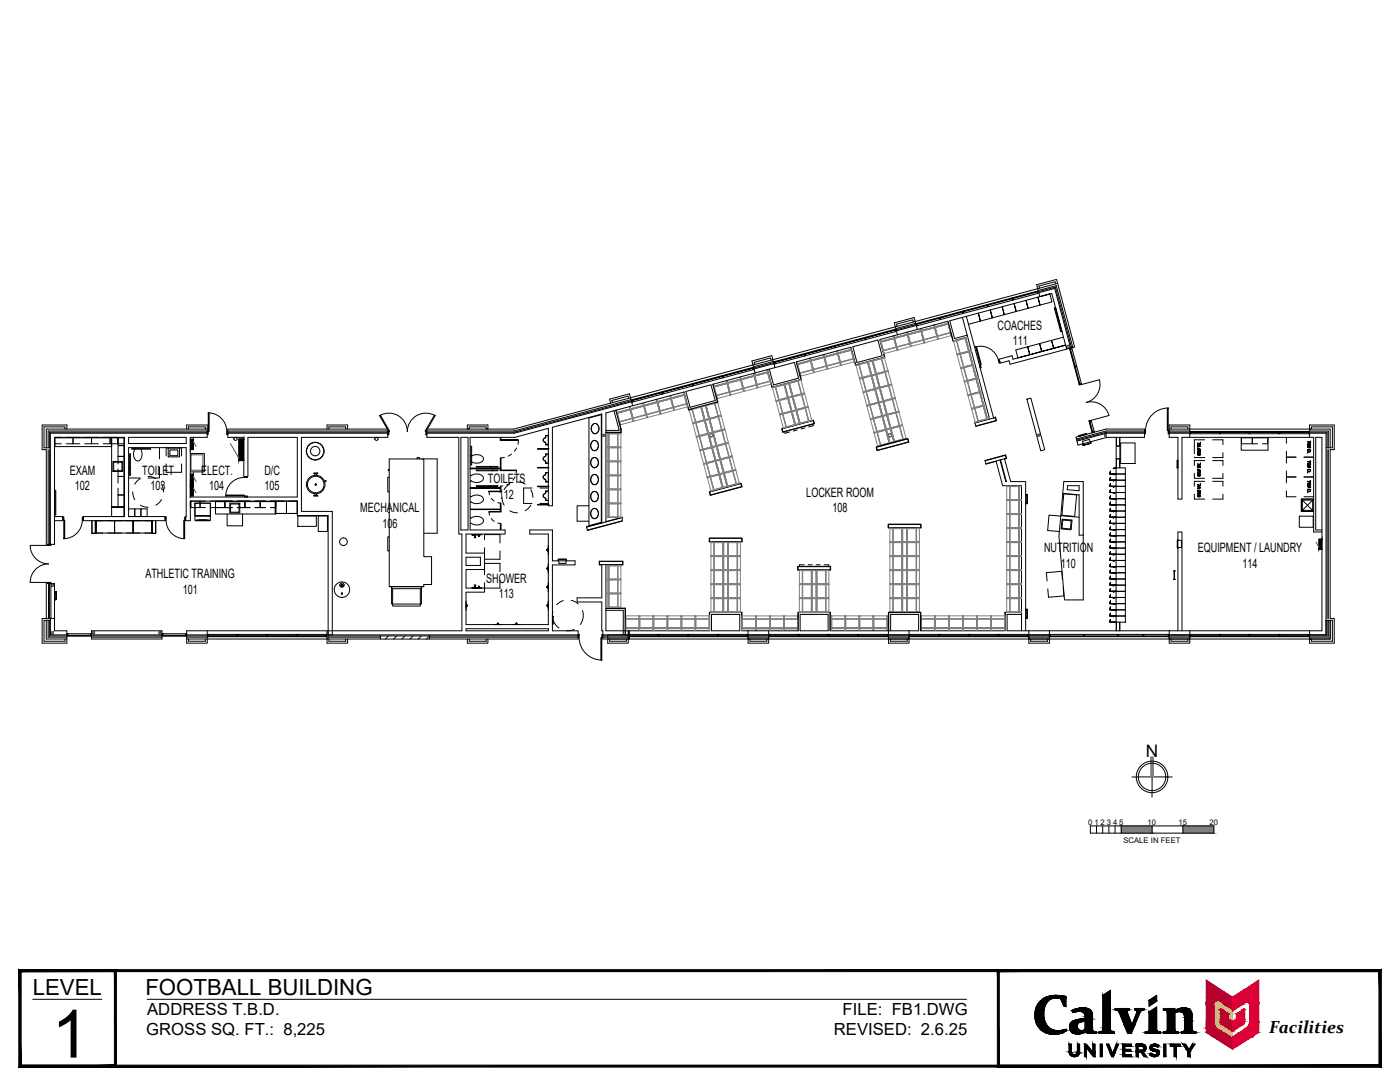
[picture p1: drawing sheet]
<svg xmlns="http://www.w3.org/2000/svg" width="279mm" height="216mm" viewBox="0 0 279 216" stroke-linecap="round" stroke-linejoin="round" font-family="sans-serif">
<defs><g id="words">
<text font-size="13.3" x="10.3" y="211">1</text>
<g font-size="4.4">
<text x="6.5" y="198.5">LEVEL</text>
<text x="29" y="198.5">FOOTBALL BUILDING</text>
</g>
<text font-size="3.5" x="253.3" y="206.2">Facilities</text>
<text font-size="3.4" x="228.7" y="151">N</text>
<g font-size="3.3">
<text x="29.4" y="202.5">ADDRESS T.B.D.</text>
<text x="168.2" y="202.5">FILE: FB1.DWG</text>
<text x="29.2" y="206.6">GROSS SQ. FT.: 8,225</text>
<text x="166.4" y="206.6">REVISED: 2.6.25</text>
</g>
<g font-size="2.6">
<text x="199.1" y="65.8">COACHES</text>
<text x="202.1" y="68.9">111</text>
<text x="13.9" y="94.7">EXAM</text>
<text x="28.4" y="94.7">TOILET</text>
<text x="40.2" y="94.7">ELECT.</text>
<text x="52.8" y="94.7">D/C</text>
<text x="14.9" y="97.8">102</text>
<text x="30" y="97.8">103</text>
<text x="41.8" y="97.8">104</text>
<text x="52.8" y="97.8">105</text>
<text x="97.4" y="96.4">TOILETS</text>
<text x="99.6" y="99.5">112</text>
<text x="160.9" y="99.2">LOCKER ROOM</text>
<text x="71.9" y="102.2">MECHANICAL</text>
<text x="76.3" y="105.3">106</text>
<text x="166.1" y="102.2">108</text>
<text x="208.4" y="110.2">NUTRITION</text>
<text x="211.7" y="113.3">110</text>
<text x="239" y="110.2">EQUIPMENT / LAUNDRY</text>
<text x="248" y="113.3">114</text>
<text x="29" y="115.4">ATHLETIC TRAINING</text>
<text x="36.5" y="118.5">101</text>
<text x="97" y="116.3">SHOWER</text>
<text x="99.5" y="119.4">113</text>
</g>
<g font-size="1.5">
<text x="217.2" y="164.5">0</text>
<text x="218.5" y="164.6">1</text>
<text x="219.7" y="164.6">2</text>
<text x="220.9" y="164.5">3</text>
<text x="222.1" y="164.5">4</text>
<text x="223.3" y="164.5">5</text>
<text x="229" y="164.5">10</text>
<text x="235.2" y="164.5">15</text>
<text x="241.4" y="164.5">20</text>
<text x="224.2" y="168.2">SCALE IN FEET</text>
</g>
</g></defs>
<!-- layer: 0 -->
<g fill="none" stroke="#000" stroke-width=".2">
<path d="M226.8 155h6.3M229.9 155v3.2M217.6 164.8h24.6v1.4h-24.6zM218.8 164.8v1.4M220.1 164.8v1.4M221.3 164.8v1.4M222.5 164.8v1.4M223.8 164.8v1.4M229.9 164.8v1.4M236.1 164.8v1.4"/>
<circle cx="229.9" cy="155" r="3.1"/>
<circle cx="229.9" cy="155" r="2.74"/>
</g>
<g fill="#808080" stroke="#808080" stroke-width=".2">
<path d="M229.7 151v4h.5zM229.7 151h.5v4z"/>
<path d="M233.1 155v.1l.8-.1zM233.1 155.1l.8-.1v.1z"/>
<path d="M229.9 158.2l.1 .8v-.8zM229.9 158.2l.1 .8h-.1z"/>
<path d="M225.9 155.1h.9v-.1zM225.9 155h.9l-.9 .1z"/>
<path d="M236.1 164.8l6.1 1.4v-1.4zM236.1 164.8l6.1 1.4h-6.1z"/>
<path d="M223.8 164.8l6.1 1.4v-1.4zM223.8 164.8l6.1 1.4h-6.1z"/>
</g>
<!-- layer: A-FLOR -->
<path d="M38 90.5h2.8v3.7h-2.8" fill="none" stroke="#000" stroke-width=".2"/>
<!-- layer: E-ELEC-EQPM -->
<g fill="#000" stroke="#000" stroke-width=".2">
<path d="M38 96.9v2l.6-2zM38.6 96.9v2h-.6z"/>
<path d="M38 87.7v2l.6-2zM38.6 87.7v2h-.6z"/>
<path d="M38 94.6v2.1l.6-2.1zM38.6 94.6v2.1h-.6z"/>
<path d="M48.7 87.6l-1 4.3h1zM47.7 87.6h1l-1 4.3z"/>
<path d="M263.8 107.6l-.6 2h.6zM263.2 107.6h.6l-.6 2z"/>
</g>
<!-- layer: A-DETL-GENF -->
<g fill="none" stroke="#000" stroke-width=".2">
<path d="M22.5 92.1h2v2h-2zM22.7 92.2h1.6v1.7h-1.6zM38 96.9h.6v2h-.6zM38 87.7h.6v2h-.6zM38 94.6h.6v2.1h-.6zM47.7 87.6h1v4.3h-1zM94 95.9h.1M94 94.9h.1M108.7 94.8l-.3 .2 .1 .5a.47 .47 0 0 1 .4 .6M108.7 91.1l-.3 .2 .1 .5a.47 .47 0 0 1 .4 .6M108.9 98.1l-.1 .4a.46 .46 0 0 0-.4 .4 .46 .46 0 0 0 .4 .5l.1 .4M108.9 99.8h.1"/>
<path d="M108.9 98v.1M108.9 94.3v.3l-.2 .2M108.9 90.6v.4l-.2 .1M108.9 86.9a.46 .46 0 0 1-.4 .6l-.1 .3 .1 .3a.46 .46 0 0 1 .4 .6M108.9 94.3h.5v1.8h-.5M108.9 90.6h.5v1.8h-.5M108.9 86.9h.5v1.9h-.5M108.9 98h.5M108.9 99.8h.5M118.1 98.4a.76 .76 0 0 1 1-.2 .76 .76 0 0 1 .3 .9 .8 .8 0 0 1-.7 1 .8 .8 0 0 1-.8-1zM118.1 88.2a.76 .76 0 0 1 1-.2 .76 .76 0 0 1 .3 .9 .8 .8 0 0 1-.7 1 .8 .8 0 0 1-.8-1zM118.1 91.6a.76 .76 0 0 1 1-.2 .76 .76 0 0 1 .3 .9 .8 .8 0 0 1-.7 1 .8 .8 0 0 1-.8-1z"/>
<path d="M118.1 95a.76 .76 0 0 1 1-.2 .76 .76 0 0 1 .3 .9 .8 .8 0 0 1-.7 1 .8 .8 0 0 1-.8-1zM118.2 84.8a.76 .76 0 0 1 1-.2 .76 .76 0 0 1 .3 .9 .8 .8 0 0 1-.7 1 .8 .8 0 0 1-.8-1zM259.9 99.8l2.1 2h-2.1zM259.9 99.8h2.1v2M262 99.8l-2.1 2M262.2 99.6h-2.5v2.4h2.5M45.9 100.4h2v2h-2zM46 100.6h1.7v1.6h-1.7zM118.1 101.7a.76 .76 0 0 1 1-.1 .76 .76 0 0 1 .3 .9 .8 .8 0 0 1-.7 1 .8 .8 0 0 1-.8-1zM212 103.6l1.9 .2-.1 1.9-2-.2zM212.1 103.8l1.7 .1-.2 1.6-1.6-.1zM263.2 107.6h.6v2h-.6z"/>
<path d="M75.9 126.9h.1M77.5 126.9l-.6 .6M79.2 126.9l-.7 .6M80.8 126.9l-.6 .6M82.4 126.9l-.6 .6M84.1 126.9l-.7 .6M85.7 126.9l-.6 .6"/>
</g>
<!-- layer: E-ELEC-EQPM -->
<path d="M38.1 90.8h2.4v3h-2.4zM38.6 97.4l.5 .9M38.6 88.1l.5 1M38.6 95.1l.5 1M46 88.5l1.7 2.9M262.7 108.2l.5 1" fill="none" stroke="#545454" stroke-width=".2"/>
<!-- layer: M-EQPM -->
<g fill="none" stroke="#000" stroke-width=".2">
<path d="M62.6 94.4h.8v.1h-.8zM62.6 98.9h.8v.1h-.8zM62.8 94.5v.3M62.8 98.5v.4M62.9 96.7h.1M62.9 96.7l.1 .1M62.9 96.6v.1M63 96.6h-.1M63 96.8h.1M63 96.6h.1M63 96.6v.2M63 96.6l.1 .1"/>
<path d="M63.1 96.7l-.1 .1M63.1 96.7h.1M63.2 94.5v.3M63.2 98.5v.4M64.8 96h-.1l.2 .1M65 95.9l-.2 .1h.2M77.7 95.2h-.3v3h.3M77.7 91.6h6.9v19.5h1.5v5.5h-1.5v.5h-6.9zM77.7 93.7h-.2v.1h.2M83.2 91.6v-.3h.5v.3M84.2 91.6h3v14.8h-2.6M215.3 86.9l1.5-.4 .1 .1-1.5 .4z"/>
<path d="M216.8 86.7l-1.4 .3M216.8 86.7h.1M234.9 91.8h.2v1.6h-.2zM235.1 91.9v1.4M67.8 116.7h.1M67.8 116.7a.41 .41 0 0 0 .4 .4 .41 .41 0 0 0 .4-.4M68.2 118.3l.2 .1-.2 .2M68.2 118.3l-.1 .1 .1 .2M68.2 118.4h.1M68.2 118.4h-.1M68.3 118.4v.1M68.4 118.4h.1"/>
<path d="M68.7 116.7h.1M77.7 107.1h-.3v2.8h.3M77.7 102.2h-.1l.1 .1M77.7 117.1h6.9M78.1 117.1v3.4h6v-3.4v.4h-5.9v-.4M78.4 117.5v3.4h5.5v-3.4M110.2 123l.1 1.5M110.2 124.5h.1M110.3 123h.1v1.6h-.1z"/>
<circle cx="62.9" cy="90" r=".94"/>
<circle cx="62.9" cy="90" r="1.72"/>
<circle cx="62.9" cy="90" r="1.77"/>
<circle cx="63" cy="96.7" r="1.66"/>
<circle cx="63" cy="96.7" r="1.86"/>
<circle cx="63" cy="96.7" r=".09"/>
<circle cx="68.2" cy="118.5" r=".08"/>
<circle cx="68.2" cy="116.7" r=".08"/>
<circle cx="68.2" cy="116.7" r=".4"/>
<circle cx="68.2" cy="116.7" r=".12"/>
<circle cx="68.2" cy="117.6" r="1.54"/>
<circle cx="68.5" cy="108.1" r=".77"/>
</g>
<!-- layer: A-WALL -->
<g fill="none" stroke="#000" stroke-width=".2">
<path d="M207.2 58l3.6-1 3.3 12.3M207.2 58l-.3-1.2 4-1 3.6 13.4-12.9 3.5-.2-.7-1.8 .5-.2-.8 2.6-.7 .2 .7 .9-.3M207.3 58.2l3.3-.9 3.3 12.1M207.3 58.4l3.2-.8 3.2 11.8M207.3 58.5l.2 .7-18 4.8M209.5 58.7l.4-.1 2.3 8.7M210.7 56.6l-.1-.4-3.3 .9 .2 .4M211.1 56.5l-56.9 15.3-.2-.8-3.9 1 .2 .8M125.5 79.5l-.1-.5-3.3 .9 .1 .4M125.9 79.7l-23.3 6.3h-17.4M126 80l-23.4 6.2h-17.4M136.5 78.2l-15.6 4.2v21.8"/>
<path d="M141.9 76.8l-5 1.3M142.3 76.7l.9 3.5-5.7 1.5-1-3.5M150.3 72.8l3.9-1 .5 1.6M150.3 72.8l-24.5 6.6 .2 .4M150.3 72.8l.1 .5M150.5 73.7l.2 .7M153.9 71.9l-.1-.5-3.3 .9 .1 .4M154.3 72.1l-3.9 1.1M154.4 72.4l-4 1M154.5 72.6l-4 1M158.5 72.3l-16.2 4.4M158.9 72.2l.9 3.5-5.7 1.6-.9-3.5"/>
<path d="M169.8 69.3l-10.8 2.9M175.2 67.8l-5 1.4M175.6 67.8l.9 3.5-5.7 1.5-1-3.5M178.8 65.7l-.3-1.3 3.9-1 .7 2.3M178.9 66.1l.2 .7M182.3 64.3l-.1-.5-3.3 .9 .1 .4M182.8 64.5l-4 1.1M182.8 64.7l-4 1.1M182.9 64.9l-4 1.1M189.1 64.1l-13.5 3.6M189.2 64.1l1 3.9 2.9-.8M192.1 63.3l1 4"/>
<path d="M193.1 67.4l.7 2.5M193.3 64.7l5 18.7M193.9 70.1l.7 2.5M194.6 72.8l.7 2.5M195.3 75.5l.7 2.5M196 78.2l.7 2.5M204.9 79.7l.8-.3 2.8 10.3-.8 .3zM212.7 68.9l.2 .8M9.6 89.7v18.9M9.9 89.7v18.9M13 85.6v-.4h-4.2v4.2h1.3M13.3 85.6v-.8h-4.9v4.9h.8v18.9h1.7v-21.3h13.9v15.8h-8.2v.8h16.3v-.8h-3.5"/>
<path d="M25.7 87.3h11.5v1.2h-11.5zM33.5 89.3h-7.8v12.2M37.3 85.6v-.8h4.1v2.5h-3.4v.4M37.6 85.6v-.4h3.4v.4M38 89.7v4.9M38 96.7v.2M41.4 86.2h-31.5v3.2M41.4 85.6h-32.2v3.8M41.4 86.4h-31.3v22.2M41.4 86h-31.8v3.4M45.5 86.2h31.9M45.5 86.4h31.9"/>
<path d="M45.5 86h31.9M48.7 87.6v-.3h-3.2v-1.7h31.9v1.7h-17.2v14.7h6.1v24.7h-.8v-23.8h-6.2v-2.9h-21.3v3.9h-.9v-.8h.1v-13.8h-1.3M48.7 91.9v3.2M49.5 95.1v-7.8h9.8v11.9h-21.3v-.3M65.3 85.6v-.8h4.1v.8M65.6 85.6v-.4h3.4v.4M92 87.3h1.4v18.4h-1.4zM93.3 84.8h4.1v.8h-.4v-.4h-3.3v.4h-.4zM93.8 97.5v8.2h7v.9h-7.8v3.8h3.7v3.2h-3.7v3.7h1.2M93.8 93.6v3.7M120.1 82.7v-.1l-9.9 2.7v15.6h-.8v-15.4l-6.7 1.8h-8.9v6.1M121.9 80.4l-.2-.7 3.9-1.1 .2 .8-23.3 6.2h-17.3v1.7h6.4v19.3h.6v19.3h-26.7v1.6"/>
<path d="M122.9 81.9l1 3.7v.7h-3M126 80.2l-23.4 6.2h-17.4M126.1 80.3l.2 .7M141.6 98.2l6.3-1.7 .1 .6-6.2 1.7zM156.1 85.6l6.2-1.7 .2 .6-6.3 1.7zM174.9 89.2l6.2-1.6 .2 .6-6.2 1.6zM194.6 84.4l4-1.1 .2 .6-4.1 1.1M196.6 91.9l4-1 .2 .6-4.1 1M196.8 80.9l.7 2.5M197.5 83.5v.1M198.8 92l1.3 4.9h3.8v29M199.7 91.8l1.2 4.3h-.2l-1.1-4.3"/>
<path d="M200.5 91.5l1.2 4.6h3v29.8M212.3 96.1h3.9v10.7h-.8v-8.1l-3.3-.2zM213.1 96.9h2.3v1l-2.4-.2zM217.7 88.1l3.2-.8h7.5v-1.7h-7.7l-6 1.6 .4 1.6 1-.2M222.8 93.4v-1.8h.6v1.8M222.8 87.3v1.7h.6v-1.7M228.4 86.2h-7.6l-5.9 1.6M228.4 86.4h-7.6l-5.9 1.6M228.4 86h-7.6l-6 1.6M233.3 85.6h32.2v3.8M233.3 86.2h4.1M233.3 86.4h4.1"/>
<path d="M233.3 86h4.1M233.7 85.6v-.4h3.4v.4M237.4 86.1v-1.3h-4.1v2.5h1.8v12.3h.8v-12.3h26.3v18.9h1.6M237.4 86.6v.7M261.4 86.1v-1.3h4.9v4.9h-.8v33.7h.8v4.9h-4.9v-.7h.3v.4h4.2v-4.2h-1.3M261.4 85.6h.3v-.4h4.2v4.2h-1.3M261.4 86.4h3.2v40.3h-3.2M261.4 86.6v.7M261.4 86.2h3.4v3.2M261.4 86h3.7v3.4M264.8 89.7v33.7M265.1 89.7v33.7"/>
<path d="M9.7 116.4h-.5v7M10.2 116.4h.7v9.5h2.4v2.4h-4.9v-4.9h1.3M10.9 103.1h1.6v.8h-1.6M18.4 103.9v2.5h.6v-2.5M30.4 103.9v2.5h.6v-2.5M93 111.2h2.9v1.6h-2.9zM111.4 111.9h-1.2v-6.2h-4.5v.9h3.7v18h-16.4v-6.4h3.7v-.9h-.5M113.1 111.9h1.7v.8h-4.6v13.2h5.2v1.6h-29.7M119.7 112h4.5v.7h-4.5zM120.1 112.7v6.6h-4.9v.8h4.9v5.8h.2v1.6h117.1M120.1 104.3v.1M120.9 112.7v13.2h4.7v.7"/>
<path d="M124.2 103.3l-7.1 1.9M124.2 103.9l-7 1.9M141.6 107.4h6.4v.6h-6.4zM159.3 113.1h6.4v.6h-6.4zM177.3 104.7h6.4v.6h-6.4zM235.1 107.7v-1.5h.8v19.7M235.1 109.4v16.5M263.8 109.6v16.3h-26.4M263.8 105.7h-1.2v-18.4h1.2v20.3M9.2 123.8v3.7h4.1M9.6 123.8v3.3h3.7M9.9 123.8v3.1h3.4"/>
<path d="M10.1 123.8h-1.3v4.2h4.2v-.5M10.1 123.4v3.3h3.2M10.2 123.4h.7M18.3 126.7h14M18.3 125.9h14v1.6h-14zM18.3 127.1h14M18.3 126.9h14M37.3 127.5h38.6M37.3 126.7h4.1M37.3 127.1h4.1M37.3 126.9h4.1M37.6 127.5v.5h3.4v-.5"/>
<path d="M41.4 125.9v.7M65.3 127v1.3h4.1v-.8M65.3 126.6v-.7h-28v2.4h4.1v-1.3M65.5 126.7h49.9M65.5 127.1h10.4M65.5 126.9h10.4M65.6 127.5v.5h3.4v-.5M85.7 127.1h29.7M85.7 126.9h29.7M93 125.5h16.4v.4h-16.4zM93.3 127.5v.8h4.1v-.8M93.7 127.5v.5h3.3v-.5"/>
<path d="M120.3 126.7h5.1M120.3 127.1h5.3M120.3 126.9h5.1M120.9 121.4h3.9v5.3M121.3 127.5v.8h4.1v-.8M121.3 126.7v.8h4.1M121.7 127.5v.5h3.3v-.5M125.4 125.9v1.6M125.6 125.9h16M125.6 127v.5M141.6 125.9v-3.7h6.4v3.7M142 125.9h5.6"/>
<path d="M148.1 125.9h11.1M149.3 126.7h4.1v.8h-4.1v-.5v1.3h4.1v-1.3M149.3 125.9v.7M149.3 127.1h4.1M149.3 126.9h4.1M149.7 127.5v.5h3.3v-.5M153.4 125.9v.7M159.3 125.9v-3.7h6.3v3.7M159.7 125.9h5.6M165.7 125.9h17.6M177.3 126.7h4.1v.8h-4.1v-.5v1.3h4.1v-1.3M177.3 125.9v.7"/>
<path d="M177.3 127.1h4.1M177.3 126.9h4.1M177.4 125.9v-3.7h6.3v3.7M177.7 127.5v.5h3.3v-.5M181.4 125.9v.7M183.8 125.9h16.8M201 125.9h36.4M203.9 122.2h-3.3v3.7M205.3 125.9v.7M205.3 127.1h4.1M205.3 126.9h4.1M205.7 127.5v.5h3.4v-.5"/>
<path d="M209.4 125.9v2.4h-4.1v-1.3v.5h4.1v-.8h-4.1M222.8 124.2v1.7M223.4 124.2v1.7M233.3 126.7h4.1v.8h-4.1zM233.3 125.9v2.4h4.1v-.8M233.3 127.1h4.1M233.3 126.9h4.1M233.7 127.5v.5h3.4v-.5M237.4 125.9v.7M237.4 127v.5M261.4 125.9v.7M264.6 123.8h.9v3.7h-4.1v-.5"/>
<path d="M264.8 123.8v3.1h-3.4M265.1 123.8v3.3h-3.7M265.5 123.8v3.7h-28.1"/>
</g>
<!-- layer: S-COLS -->
<g fill="none" stroke="#000" stroke-width=".2">
<path d="M213 69.3h-.1M213.4 68.9l-.1 .1M120.6 87v.1M120.7 86.9v.1M142 87.1v.1M142.2 86.9h.1M177.3 86.9h.1M177.5 87.2h.1M177.7 86.5v.1M177.9 86.8h.1M207.1 86.9h.1M207.3 86.6v.1"/>
<path d="M220.4 86.7v.1M220.5 86.6v.1M220.6 87v.1M220.8 86.8v.1M10.7 117h-.1M18.8 126.4l-.1 .1M18.9 126.3l-.1 .1"/>
</g>
<g fill="none" stroke="#545454" stroke-width=".2">
<path d="M212.9 69l.4-.2 .2 .5-.5 .2zM212.9 69l.4-.1 .1 .4-.4 .1zM120.3 86.7h.4v.4h-.4zM120.3 86.7h.4v.3h-.4zM141.5 86.6l.6-.1 .2 .6-.6 .1zM141.6 86.7l.5-.2 .1 .5-.5 .2zM177.2 86.6l.6-.1 .2 .6-.6 .1zM177.3 86.7l.5-.2 .1 .5-.5 .2zM207 86.7l.4-.1 .1 .4-.4 .1zM207.1 86.7h.3l.1 .3-.3 .1zM220.4 86.6h.4v.5h-.4zM220.4 86.7h.4v.3h-.4z"/>
<path d="M10.3 116.6h.4v.4h-.4zM10.3 116.7h.3v.3h-.3zM10.3 126.1h.4v.4h-.4zM10.3 126.1h.3v.4h-.3zM18.5 126.1h.4v.4h-.4zM18.5 126.1h.3v.3h-.3zM31.7 126.1h.4v.4h-.4zM31.8 126.1h.3v.3h-.3z"/>
</g>
<!-- layer: I-WALL -->
<g fill="none" stroke="#000" stroke-width=".2">
<path d="M136.5 78.2v.1M141.9 76.8l.8 3.1-5 1.4-.8-3.2M142.3 76.7h.1M142.9 79l.4 1.2-.6 .2M153.1 73.8h.1M153.7 76.1l.4 1.2 .6-.1M158.5 72.3l.9 3.2-5 1.3-.9-3.1M159 72.2h.1M159.6 74.5l.3 1.3-.6 .1M169.8 69.3l.9 3.6 .6-.2M175.2 67.8l.8 3.2-5 1.3-.8-3.1M176.2 70.1l.4 1.2-.6 .2"/>
<path d="M189.5 64l1 3.6 2.5-.7M189.7 66.4l.5 1.7 .6-.2M122.5 82l1 3.9h-2.6M123 81.9h.1M123.6 84.3l.4 1.3v.7h-3.1M137.1 80.6l.3 1.2 .7-.2M141.6 98.1l6.3-1.7 .2 .7-6.4 1.7zM156 85.5l6.3-1.7 .2 .8-6.3 1.7zM174.8 89.2l6.4-1.7 .2 .7-6.4 1.7zM198.3 83.3l.4-.1 .2 .8-4.2 1.1-.1-.8 2.9-.7M199.7 91.8h-.1M200.5 91.6l.4-.1-.2-.7-4.1 1.1 .2 .7 2-.5"/>
<path d="M222.8 87.3v4.2M222.8 91.5v1.9M222.8 91.5h.7M223.5 89v4.4M223.5 87.3v1.7h-.7M18.3 103.9v2.6h.8v-2.6M30.4 103.9v2.6h.7v-2.6M120.1 112.7h-.5v-.7h4.7v.7h-3.4M120.9 104.1l3.3-.9v.8l-7 1.8-.2-.7 3.1-.8M141.5 107.4h6.6v.7h-6.6zM159.2 113h6.6v.7h-6.6zM177.2 104.6h6.6v.7h-6.6z"/>
<path d="M120.9 121.8h3.5v4.9M120.9 121.3h3.9v2.1M124.8 125.8v.9M141.6 123.4v-1.2h6.5v1.3M141.6 125.8v.1M142 125.9v-3.3h5.6v3.3M148.1 125.8v.1M159.2 125.8v.1M159.7 125.9v-3.3h5.6v3.3M160.1 122.2h-.9v1.3M164.9 122.2h.8v3.7M177.7 125.9v-3.3h5.6v3.3"/>
<path d="M178.1 122.2h-.8v3.7M182.9 122.2h.9v3.7M200.6 125.8v.1M201.5 122.2h-.9v1.2M203.9 122.2h.1M203.9 122.6h-2.9v3.3M222.8 124.2v1.7M223.5 124.2v1.7"/>
</g>
<!-- layer: A-GENM -->
<g fill="none" stroke="#000" stroke-width=".2">
<path d="M194.7 69.2h.2l.9 3.5-.1 .1zM210.6 61.4h-.2l1.3 4.8h.1M210.6 61.4l1.2 4.8M210.6 61.4l.1 .1M210.7 61.5l1.2 4.5M210.7 61.5h-.1M211.9 66l-.1 .2M211.9 66l-.1 .1M10.9 97.8h.1v5h-.1M11 97.8h.1v5h-.1M11 97.9h-.1v4.8h.1M25.7 95.4h2.3"/>
<path d="M25.9 90.6h.1v4.3h-.1zM26.3 89.5h3.7v.1h-3.7zM26.5 98.1l.1 .8 .3 .8M28 95.5l-.5 .4-.6 .7M29.6 95.1l.8 .1 .7 .3M31.8 93.1v2.3h-2.3M31.8 89.3v2.3M32.2 96.6l.4 .8v.7M32.2 99.7l-.5 .7-.6 .4M33.2 92.6v1.6h3v-1.6M33.2 89.3v1.7M36.2 89.3v1.7"/>
<path d="M41.6 82.4h.1v3.7h-.1zM45.1 98.8h3.7v.2h-3.7zM46.6 87.6h.1M74.7 87.6h.1M77.3 85.6l-1.5-2.7 .1-.1 1.9 3.2-.2 .1-.2-.3M85.3 85.6l1.5-2.7-.1-.1-1.9 3.2 .2 .1 .2-.3M93.8 93.4h6.1v.2h-6.1zM93.8 97.3h6.1v.2h-6.1zM94 89.1h.1v3.7h-.1zM95.1 93.1h4.3v.1h-4.3zM95.1 93.8h4.3v.1h-4.3zM95.1 96.9h4.3v.2h-4.3z"/>
<path d="M100.2 99.3l.1 .7 .3 .8M101.7 96.6l-.5 .4-.6 .7M103.3 96.2l.9 .1 .6 .3M105.9 97.7l.4 .8 .1 .8M106.2 97.4h-1.7v3.1h1.7M107.3 89.5h2.2v.1h-2.2zM107.3 93.3h2.2v.1h-2.2zM107.3 97h2.2v.1h-2.2zM107.8 97.4h1.6M217.6 88.2l-.2-.5-1.4 .4 .2 .4M217.7 88.1v.3l-1.6 .5v-.3l1.6-.5v.3l-1.6 .5v-.3M233 81.4h.1v4.5h-.1z"/>
<path d="M238.4 91.2v.1h2M238.4 94.5v.9h2M238.4 98.6v1h2M239 89.5l.4 .1v-.1l.2 .2-.2 .1 .2 .1h-.4l-.1 .1-.1-.2 .1-.2zM239 88.4l.6 .2-.6 .2 .6 .3-.6 .1 .5-.2-.5-.1v-.1l.5-.2zM239 93.7h.4v-.1l.2 .2-.2 .2 .2 .1-.4-.1-.1 .1-.1-.2 .1-.1zM239 92.5l.6 .2-.6 .3 .6 .2-.6 .2 .5-.2-.5-.2v-.1l.5-.1zM239 97.8l.4 .1v-.1l.2 .1-.2 .2 .2 .1-.4-.1-.1 .1-.1-.1 .1-.2zM239 96.7l.6 .1-.6 .3 .6 .3-.6 .1 .5-.2-.5-.1v-.2l.5-.1zM239 90.5h.1a.18 .18 0 0 0 0 .2 .18 .18 0 0 0 .2 .1 .2 .2 0 0 1 0-.3 .2 .2 0 0 1 .3 .1 .2 .2 0 0 1-.2 .3l-.4-.1zM239 94.7l.1-.1a.18 .18 0 0 0 0 .2 .18 .18 0 0 0 .2 .1 .2 .2 0 0 1 0-.3 .2 .2 0 0 1 .3 .2 .2 .2 0 0 1-.2 .2h-.4zM239 98.8h.1a.18 .18 0 0 0 0 .2 .18 .18 0 0 0 .2 .1 .2 .2 0 0 1 0-.3 .2 .2 0 0 1 .3 .1 .2 .2 0 0 1-.2 .3l-.4-.1z"/>
<path d="M239 90a.31 .31 0 0 1 .4 0 .31 .31 0 0 1 .2 .3h-.1a.32 .32 0 0 1-.3 .1 .32 .32 0 0 1-.2-.3zM239 94.2a.32 .32 0 0 1 .4-.1 .32 .32 0 0 1 .2 .3l-.1 .1a.31 .31 0 0 1-.3 .1 .31 .31 0 0 1-.2-.4zM239 98.3a.31 .31 0 0 1 .4 0 .31 .31 0 0 1 .2 .3h-.1a.32 .32 0 0 1-.3 .1 .32 .32 0 0 1-.2-.3zM239.1 90.1a.25 .25 0 0 1 .2-.1 .25 .25 0 0 1 .2 .2 .25 .25 0 0 1-.2 .1 .25 .25 0 0 1-.2-.2zM239.1 94.3a.25 .25 0 0 1 .2-.1 .25 .25 0 0 1 .2 .2 .25 .25 0 0 1-.2 .1 .25 .25 0 0 1-.2-.2zM239.1 98.4a.25 .25 0 0 1 .2-.1 .25 .25 0 0 1 .2 .2 .25 .25 0 0 1-.2 .1 .25 .25 0 0 1-.2-.2zM239.2 89.7l.2 .1zM239.2 93.8l.2 .1zM239.2 97.9l.2 .2zM239.5 88.2l.1 .1zM239.5 92.4l.1 .1zM239.5 96.5l.1 .1z"/>
<path d="M240.4 87.8h-2v2.7M240.4 91.9h-2v1M240.4 96h-2v1M242 87.8h2.1v.9M242 91.9h2.1v1M242 96h2.1v1M244.1 90.3v1h-2.1M244.1 94.5v.9h-2.1M244.1 98.6v1h-2.1M256.7 97.9v1.2h2M256.7 95.2h2M256.7 87.3v1.1"/>
<path d="M256.7 90v2.4M256.7 94v2.4M256.7 91.2h2M260.2 99.1h2M260.2 95.2h2M260.2 91.2h2M260.9 96l.6 .3 .1-.4v.4zM260.9 96.9h.4l.1-.1 .2 .2-.2 .2 .2 .1-.4-.1-.1 .1-.2-.2 .2-.1zM260.9 97.6h.7v.2a.31 .31 0 0 1-.3 .3 .31 .31 0 0 1-.4-.3zM260.9 98.2l.1 .1zM260.9 92.1l.6 .2 .1-.3v.4zM260.9 92.9l.4 .1 .1-.1 .2 .1-.2 .2 .2 .1-.4-.1-.1 .2-.2-.2 .2-.2z"/>
<path d="M260.9 93.7h.7v.2a.31 .31 0 0 1-.3 .3 .31 .31 0 0 1-.4-.3zM260.9 94.3l.1 .1zM260.9 88.1l.6 .2 .1-.3v.4zM260.9 89h.4l.1-.1 .2 .2-.2 .1 .2 .2-.4-.1-.1 .1-.2-.2 .2-.1zM260.9 89.7h.7v.2a.31 .31 0 0 1-.3 .3 .31 .31 0 0 1-.4-.3zM260.9 90.3l.1 .1zM261 96.5l.1-.1a.17 .17 0 0 0-.1 .3 .17 .17 0 0 0 .3 0 .17 .17 0 0 0-.1-.3l.4 .1v.3l-.1-.3h-.2a.2 .2 0 0 1-.1 .3 .2 .2 0 0 1-.2-.1 .2 .2 0 0 1 0-.2zM261 92.5l.1-.1-.1 .2 .1 .2 .1-.3h.4v.3l-.1-.2h-.2a.2 .2 0 0 1-.1 .2 .2 .2 0 0 1-.2 0 .2 .2 0 0 1 0-.3zM261 88.6l.1-.1-.1 .2 .1 .1 .1-.3 .4 .1v.3l-.1-.3h-.2a.2 .2 0 0 1-.1 .3 .2 .2 0 0 1-.2-.1 .2 .2 0 0 1 0-.2zM261 97.7h.5a.26 .26 0 0 1-.3 .4 .26 .26 0 0 1-.2-.4zM261 93.7h.5a.26 .26 0 0 1-.3 .4 .26 .26 0 0 1-.2-.4zM261 89.8h.5a.26 .26 0 0 1-.3 .4 .26 .26 0 0 1-.2-.4z"/>
<path d="M261.2 97l.1 .1zM261.2 93l.1 .2zM261.2 89.1l.1 .1zM10.9 118h.3v1.7h-.3h.3v-1.7zM12.7 103.8h.2v3.7h-.2zM28 100.8l.7 .3 .9 .1M36.7 103.8h.2v3.7h-.2zM45.3 102.6v2.3h3.1v-2.3M94.4 106.7h.4M94.8 117.3h-.4M94.9 117.3h.3M95.2 106.7h-.3"/>
<path d="M96.7 107.7v-1h3.1v1.6M96.7 112.4h3.1v1.7M96.7 109.3v1.1M96.7 113.6v1.1M99.8 109.9v1.7h-3.1M99.8 115.7v1.6h-3.1v-1M101.7 101.9l.7 .3 .9 .1M105.9 100.8l-.5 .7-.6 .4M107.3 100.7h2.2v.1h-2.2zM107.8 100.5h1.6M109.4 109.4v.3M109.4 109.8v.3"/>
<path d="M109.4 113.5v.3M109.4 117.2v.3M109.4 116.8h.1M109.4 113.1v.3M109.4 116.8v.3M109.4 113.1h.1M111.4 111.9v-.3h1.7v.3h-1.7v-.3h1.7v.3M111.5 111.9v.5h1.5v-.5M112.4 119.8l-.5 .3-.8 .6M114 119.8l1.4 .7M117.5 100.9h-2.3v3.1h2.3M211.7 103l-2.4-.2-.2 3.1 2.3 .2"/>
<path d="M212 115.7l-.1-1.7-3.1 .3 .2 1.6M212.2 117.2l.1 1.7-3 .3-.2-1.7M235.1 107.7h-.1v1.7h.1v-1.7h-.1v1.7h.1M235.1 107.8h.7v1.5h-.7M93 120.9v.3v-.3M93 120.8v-.3v.3M99 124.6h.3M99.4 124.6h.3M102.7 124.6h.3M103.1 124.6h.3M109.4 120.9v.3M109.4 120.5v.3"/>
<path d="M109.4 120.5h.1M110.3 122v1M110.4 123.8l.5 .9 .7 .6M114.6 125.6l-.6 .2h-1M116.2 121.8a3.1 3.1 0 0 1-.4 2.8M119.9 127.2h.2v4.5h-.2z"/>
<circle cx="25.9" cy="93.4" r=".08"/>
<circle cx="47" cy="87.6" r=".31"/>
<circle cx="75.1" cy="87.6" r=".31"/>
<circle cx="97.9" cy="93.1" r=".08"/>
<circle cx="97.9" cy="97" r=".08"/>
<circle cx="98.3" cy="93.9" r=".08"/>
<circle cx="239.4" cy="90.7" r=".13"/>
<circle cx="239.4" cy="94.8" r=".13"/>
<circle cx="239.4" cy="99" r=".13"/>
</g>
<!-- layer: A-DOOR -->
<g fill="none" stroke="#000" stroke-width=".2">
<path d="M194.7 69.2a3.7 3.7 0 0 1 4.5 2.6M195.5 72.8h.2l.1 .6h-.2zM199.2 71.8h.2l.2 .6h-.2zM219.4 75.8l-3.6 .9M219.4 75.8a3.7 3.7 0 0 1-2.6 4.5 3.7 3.7 0 0 1 4.5 2.6l-3.5 1M41.4 86.1h.2v.6h-.2zM41.6 82.4a3.7 3.7 0 0 1 3.7 3.7M45.3 86.1h.2v.6h-.2zM48.8 95.3a3.7 3.7 0 0 0-3.7 3.7M48.8 99h.6v.2h-.6zM48.8 95.1h.6v.2h-.6zM75.8 82.9a3.7 3.7 0 0 1 5.5 3.2"/>
<path d="M77.4 86.1h.2v.7h-.2zM85 86.1h.2v.7h-.2zM86.8 82.9a3.7 3.7 0 0 0-5.5 3.2M228.4 85.9h.2v.7h-.2zM233.1 81.4a4.5 4.5 0 0 0-4.5 4.5M233.1 85.9h.2v.7h-.2zM9.7 108.8h-3.7a3.7 3.7 0 0 0 3.7 3.7 3.7 3.7 0 0 0-3.7 3.7h3.7M12.5 103.2h.2v.6h-.2zM16.4 103.8a3.7 3.7 0 0 1-3.7 3.7M16.4 103.2h.2v.6h-.2zM32.9 103.2h.3v.6h-.3zM33.1 103.8a3.7 3.7 0 0 0 3.7 3.7"/>
<path d="M36.9 103.2h.2v.6h-.2zM115.4 126.6h.2v.6h-.2zM115.6 127.2a4.5 4.5 0 0 0 4.5 4.5M120.1 126.6h.2v.6h-.2z"/>
</g>
<!-- layer: Q-CASE -->
<g fill="none" stroke="#000" stroke-width=".2">
<path d="M10.9 89.1h.1v-1.7h-.1l13.8-.1v13.9h.1M11 89.1h11.3v-1.7v13.7M12.2 87.3h-1.3v1.3h1.3M13.2 87.3h1.4v1.3h-1.4M15.9 87.3h-1.3v1.3h1.3M16.9 87.3h1.4v1.3h-1.4M19.6 87.3h-1.3v1.3h1.3M20.6 87.3h1.4v1.3h-1.4M22 87.3h1.5v1.3h-1.5zM23.5 87.3v1.3l.1-1.3M23.6 93.6v1.5h1.2v-1.5M23.6 92.6v-1.5h1.2v1.5"/>
<path d="M23.6 97.4v1.4h1.2v-1.4M23.6 96.4v-1.3h1.2v1.3M23.6 98.8h1.2v2.4h-1.2zM23.6 88.9h1.2v2.2h-1.2zM24.8 88.6h-1.2v.3h1.2M38 100v1.3l.1-1.3M38.1 100h1.8v1.3h-1.8zM41 100h-1.1v1.3h1.1M42 100h1v1.3h-1M43 100h1.9v1.3h-1.9zM43 100v.1M46.4 100h-1.5v1.3h1.5"/>
<path d="M47.4 100h1.5v1.3h-1.5M49.9 100h-1v1.3h1M50.9 100h1v1.3h-1M51.9 100h1.1h-1.1v1.3h1.1h-1.1zM54 100h1v1.3h-1M55 100v.1h-12v2.5h11.9M55 100h2.2v2.5h-2.2zM56.7 100h-1.7v2.5h1.7M57.2 100h2.1v2.5h-2.1zM57.7 100h1.6v2.5h-1.6M117.5 83.3v21.6M120 82.6v.1"/>
<path d="M120 82.8l-2.5 .6M222.7 93.4h1.9v1.2h-1.9zM222.7 95.8h1.9v1.2h-1.9zM222.7 98.3h1.9v1.2h-1.9zM222.7 94.6h1.9v1.2h-1.9zM222.7 97h1.9v1.3h-1.9zM222.7 99.5h1.9v1.2h-1.9zM247.7 87.4v2.4h5.4v-2.4M247.7 87.3v.1M247.8 87.3v1.3h2.1v-1.3v1.3h1.1M253 87.3v1.3h-1M253.1 87.3l-5.4 .1"/>
<path d="M19.1 103.9l.1 2.5zM19.1 103.9v1.3l.1-1.3M19.2 103.9h3.7v2.5h-3.7zM20.5 103.9h-1.3v2.5h1.3M21.5 103.9h1.4v2.5h-1.4M22.3 101.1h2.4v.1h-2.4zM22.3 101.2h2.4v1.9h-2.4zM22.9 103.9h3.7v2.5h-3.7zM24.2 103.9h-1.3v2.5h1.3M25.2 103.9h1.4v2.5h-1.4M26.6 103.9h3.7v2.5h-3.7zM27.9 103.9h-1.3v2.5h1.3"/>
<path d="M28.9 103.9h1.4v2.5h-1.4M30.3 103.9l.1 2.5zM30.3 103.9v1.3l.1-1.3M54.9 100.1h.1v2.5h-.1zM117.5 104.9v.1M120 104.3h.1M120 104.2l-2.5 .7M215.4 103.2l-3.7-.3-.4 4.1 1.1 12.7h3.8v-12.9M222.7 100.7h1.9v1.3h-1.9zM222.7 103.2h1.9v1.2h-1.9zM222.7 105.7h1.9v1.2h-1.9zM222.7 108.1h1.9v1.3h-1.9z"/>
<path d="M222.7 110.6h1.9v1.2h-1.9zM222.7 113.1h1.9v1.2h-1.9zM222.7 115.5h1.9v1.3h-1.9zM222.7 118h1.9v1.2h-1.9zM222.7 102h1.9v1.2h-1.9zM222.7 104.4h1.9v1.3h-1.9zM222.7 106.9h1.9v1.2h-1.9zM222.7 109.4h1.9v1.2h-1.9zM222.7 111.8h1.9v1.3h-1.9zM222.7 114.3h1.9v1.2h-1.9zM222.7 116.8h1.9v1.2h-1.9zM222.7 119.2h1.9v1.2h-1.9z"/>
<path d="M222.7 120.4h1.9v1.3h-1.9zM222.7 121.7h1.9v1.2h-1.9zM222.7 122.9h1.9v1.3h-1.9z"/>
</g>
<!-- layer: P-SANR-FIXT -->
<g fill="none" stroke="#000" stroke-width=".2">
<path d="M26.9 89.3v.2M26.9 89.6a1.57 1.57 0 0 0 .6 2.4 1.57 1.57 0 0 0 .6-2.4M28.1 89.3v.2M33.6 89.4v1.8h2.2v-1.8M33.9 90.8v-1h1.4l.2 .1v.9M33.9 90.8l.2 .1h1.2l.2-.1M93.8 91h.2M93.8 94.8l.2 .1a1.59 1.59 0 0 1 2.5 .5 1.6 1.6 0 0 1-2.5 .5l-.2 .1M93.8 99l.2 .1a1.58 1.58 0 0 1 2.5 .5 1.58 1.58 0 0 1-2.5 .5l-.2 .1M94 92.1l-.2 .1M94.1 91a1.57 1.57 0 0 1 2.4 .6 1.57 1.57 0 0 1-2.4 .5M108.7 94.8l-.3 .2 .1 .5a.47 .47 0 0 1 .4 .6"/>
<path d="M108.7 91.1l-.3 .2 .1 .5a.47 .47 0 0 1 .4 .6M108.9 98.1l-.1 .4a.46 .46 0 0 0-.4 .4 .46 .46 0 0 0 .4 .5l.1 .4M108.9 99.8h.1M108.9 98v.1M108.9 94.3v.3l-.2 .2M108.9 90.6v.4l-.2 .1M108.9 86.9a.46 .46 0 0 1-.4 .6l-.1 .3 .1 .3a.46 .46 0 0 1 .4 .6M108.9 98h.5M108.9 99.8h.5M108.9 94.3h.5M108.9 96.1h.5M108.9 90.6h.5"/>
<path d="M108.9 92.4h.5M108.9 86.9h.5M108.9 88.8h.5M118.1 98.4a.76 .76 0 0 1 1-.2 .76 .76 0 0 1 .3 .9 .8 .8 0 0 1-.7 1 .8 .8 0 0 1-.8-1zM118.1 88.2a.76 .76 0 0 1 1-.2 .76 .76 0 0 1 .3 .9 .8 .8 0 0 1-.7 1 .8 .8 0 0 1-.8-1zM118.1 91.6a.76 .76 0 0 1 1-.2 .76 .76 0 0 1 .3 .9 .8 .8 0 0 1-.7 1 .8 .8 0 0 1-.8-1zM118.1 95a.76 .76 0 0 1 1-.2 .76 .76 0 0 1 .3 .9 .8 .8 0 0 1-.7 1 .8 .8 0 0 1-.8-1zM118.2 84.8a.76 .76 0 0 1 1-.2 .76 .76 0 0 1 .3 .9 .8 .8 0 0 1-.7 1 .8 .8 0 0 1-.8-1zM204.7 98.7h.4v1.8h-.4zM204.8 98.8h.1v1.6h-.1M262.2 99.6h-2.5v2.4h2.5M93 120l.1 .7 .2 .2h-.2l-.1 .3"/>
<path d="M93.8 103.3l.2 .1a1.57 1.57 0 0 1 2.5 .5 1.58 1.58 0 0 1-2.5 .5l-.2 .1M94.2 106.7l.6 .1M94.2 106.8h.6M94.7 116.7h.2v.2h-.2zM94.7 107.1h.2v.2h-.2zM94.7 107.1h.2M94.7 116.9h.2M94.7 107.1v-.2h.2v.2M94.7 116.9v.2h.2v-.2M94.8 106.7v.1l.1-.1M94.8 117.2h-.6l.6 .1M94.8 117.2l.1 .1"/>
<path d="M94.8 117.2v.1M94.8 106.8v.1M94.8 117.1v.1M95.2 106.7l.3 .1M95.5 117.2l-.3 .1M95.5 106.7h.1M95.5 117.3h.1M95.5 106.8v.1M95.5 117.1v.1M95.5 106.9v.1M95.5 106.9h.2M95.5 117.1h.2"/>
<path d="M95.5 117.2h.1M95.5 106.7h-1.3h2h-.6M95.5 106.7h.1v.2zM95.5 117.3h-1.3h2h-.6M95.5 117.2v.1l.1-.1M95.5 107h.1M95.5 117h.1M95.5 106.9h.1M95.5 117v.1M95.5 117l.2 .1M95.5 117.1h.1M95.6 106.9h.1"/>
<path d="M95.6 117.1v.1M95.6 117h.1M95.6 106.7h.1M95.6 117.3h.1M95.6 106.8v.1M95.7 106.9l-.2 .1M95.7 117.2l.2 .1M95.9 106.7l-.2 .1M109.1 113.4l.3 .1v.3M109.1 109.7l.3 .1v.3M109.2 117.1h.1M109.2 113.4h.1"/>
<path d="M109.2 109.7h.1M109.2 117.1h.2v.1zM109.2 113.4h.2v.1zM109.2 109.7h.2v.1zM109.2 117.2h.1M109.2 113.5h.1M109.2 109.8h.1M109.4 113.2l-.3 .2M109.4 109.4v.3h-.3M109.4 118h.1M109.4 116.3v.7l-.3 .1 .3 .1v.3M109.4 114.3h.1"/>
<path d="M109.4 112.6v.6M109.4 110.6h.1M109.4 108.9v.5M109.4 110.1v.5M109.4 113.8v.5M109.4 117.5v.5M109.4 116.3h.1M109.4 112.6h.1M109.4 120v.7l-.3 .1 .3 .1v.3M109.4 108.9h.1M118.1 101.7a.76 .76 0 0 1 1-.1 .76 .76 0 0 1 .3 .9 .8 .8 0 0 1-.7 1 .8 .8 0 0 1-.8-1zM259.3 105.1v-2.1h2.8v2.2h-2.7"/>
<path d="M259.3 105.1l.1 .1M93 121.7h.1M93 121.2v.5M93.2 120.8v.1h-.2v-.1h.2M93.2 120.8v.1M93.2 120.9h.1M93.2 120.8h.1M98.5 124.6h.1M98.5 124.6h.5M99.2 124.6h-.2M99.3 124.3v.1M99.3 124.4h.1"/>
<path d="M99.3 124.3l.3 .3M99.3 124.4l.1 .2h-.1zM99.4 124.4l-.2 .2M99.4 124.4h.1M99.6 124.6h.1M99.7 124.6h.5M100.2 124.6h.1M102.2 124.6h.1M102.2 124.6h.5M102.8 124.6h-.1M103 124.3l-.1 .3M103 124.4h.1"/>
<path d="M103 124.3l.3 .3M103 124.4l.1 .2h-.1zM103.1 124.4h.1M103.3 124.6h.1M103.4 124.6h.5M103.9 124.6h.1M109.2 120.8h.1M109.2 120.9h.1M109.3 120.8v.1M109.3 120.8h.1v.1h-.1M109.4 121.7h.1M109.4 121.2v.5"/>
<path d="M204.7 121.5h.4v1.9h-.4zM204.8 121.7h.1v1.6h-.1"/>
</g>
<!-- layer: Q-SPCQ -->
<g fill="none" stroke="#000" stroke-width=".2">
<path d="M209.5 58.7l-2 .5 2-.5 .4 1.5-2.3 .7-.5-1.6 .5 1.6-2.4 .6-.4-1.6 .4 1.6-2.4 .7-.4-1.6 .4 1.6-2.4 .6-.4-1.6 .4 1.6-2.4 .6-.4-1.6 .4 1.6-2.3 .7-.5-1.6 .5 1.6-2.4 .6-.4-1.6M212.7 68.9l-2.4 .6 2.4-.6-.5-1.6-2.3 .6 .4 1.6-2.4 .6 2.4-.6-.4-1.6-2.4 .7 .4 1.5-2.4 .7 2.4-.7-.4-1.5-2.4 .6 .4 1.6-2.4 .6 2.4-.6-.4-1.6-2.4 .6 .4 1.6M33.5 89.3l2.4 .1zM97.5 98h2.5v.1h-2.5zM99.8 87.7h3.7v.2h-3.7zM99.8 93.8h3.3v.1h-3.3zM99.9 93.4v-2h.1v2.2h-.1l.1 .1v-.3h-.1M99.9 87.4h.1v.3h-.1zM99.9 97.3v-.3h.1v.5h-.1M99.9 97.6h.1v.3h-.1zM120 82.7l.1 21.6zM212.1 98.5l2.8 .3-.4 4.2-2.8-.2z"/>
<path d="M212.3 98.5l-.4 4.3M25.7 103.1h1.2h-1.2v-1.6h1.2v1.6h1.2h-1.2v-1.6h1.2v1.6h1.3h-1.3v-1.6h1.3v1.6M38.9 100.4h3.1v2.5h-3.1zM38.9 102.9v1h3.1v-1M38.9 103h3.1M39.1 103.8l1.6-.1 1.1 .2zM59.4 103h3.7v2h-3.7zM63.5 103h1.9v3h-1.9zM93.9 101.6h5.9v.1h-5.9zM97.6 102.1l2.4 .1zM99.9 104.5h.1v1.1h-.1zM99.9 100.4h.1v1.6h-.1z"/>
<path d="M234.2 115.6h.3zM234.2 113.9l.3 .1zM234.3 114v1.6M234.4 114v1.6"/>
</g>
<!-- layer: Q-CASE -->
<g fill="none" stroke="#808080" stroke-width=".2">
<path d="M133.8 79.5l-2.5 .6M136.5 78.7l-2.5 .7M143.2 79.5h-.1M145 76.4l-2.5 .7M145.9 78.8h-.2M147.7 75.7l-2.5 .6M148.6 78.1h-.2M150.5 74.9l-2.6 .7M151.3 77.4h-.2M153.2 74.2l-2.6 .7M153.9 76.7h-.1M154.1 77.3l.1 .1"/>
<path d="M154.9 79.9v.2M156.6 76.7l.7 2.6M157.4 79.4l.6 2.6M157.4 76.5l.7 2.6M158.1 79.2l.7 2.6M159.8 75l-.1 .1M159.8 75.8l.1 .1M160.5 78.4l.1 .2M161.7 71.9l-2.5 .7M162.5 74.3l-.1 .1M164.4 71.2l-2.5 .7M165.2 73.6h-.1"/>
<path d="M167.1 70.5l-2.6 .7M167.9 72.9h-.1M169.8 69.7l-2.5 .7M170.5 72.2h.1M170.8 72.9h.1M171.5 75.5l.1 .1M172.2 78.2l.1 .1M173.3 72.3l.7 2.5M174 75l.7 2.5M174.1 72.1l.7 2.5M174.7 77.7l.7 2.5M174.8 74.8l.7 2.5"/>
<path d="M175.5 77.5l.7 2.5M176.5 70.6h-.1M176.5 71.3v.1M177.2 74v.1M177.9 76.7l.1 .1M178.4 67.4l-2.6 .7M178.7 79.4v.1M179.2 69.8l-.2 .1M181.1 66.7l-2.6 .7M181.9 69.1l-.2 .1M183.8 66l-2.6 .7M184.6 68.4h-.2"/>
<path d="M186.5 65.2l-2.6 .7M187.3 67.7h-.2M189.2 64.5l-2.6 .7M189.9 67h-.1M190.3 68.1h.1M191 70.7v.1M191.7 73.4l.1 .1M192.4 76.1l.1 .1M192.8 67.5l.6 2.5M193.2 78.8v.1M193.5 70.2l.7 2.5M194.2 72.9l.7 2.5"/>
<path d="M194.9 75.6l.7 2.5M195.7 78.3l.6 2.5M121.4 86.6v2.6M121.4 89.3v2.7M121.4 92.1v2.7M121.4 94.9v2.7M121.4 97.7v2.7M123.8 84.8h-.1M123.9 86.5v.1M123.9 89.2v.1M123.9 92v.1M123.9 94.8v.1"/>
<path d="M123.9 97.6v.1M125.7 81.6l-2.5 .7M126.5 84l-.1 .1M128.4 80.9l-2.5 .7M129.2 83.3l-.1 .1M131.1 80.2l-2.5 .7M131.9 82.6h-.1M134.6 81.9h-.1M137.2 81.2h.1M137.5 81.8l.1 .1M138.2 84.4l.1 .2M139 87.1v.1"/>
<path d="M139.7 89.8v.1M140 81.2l.7 2.5M140.4 92.5v.2M140.7 83.9l.7 2.5M140.8 81l.7 2.5M141.1 95.2l.1 .2M141.4 86.6l.7 2.5M141.5 83.7l.7 2.5M141.8 97.9l.1 .1M142.2 89.3l.7 2.5M142.2 86.4l.7 2.5M142.9 92l.7 2.5"/>
<path d="M142.9 89.1l.7 2.5M143.2 80.2v.1M143.6 94.7l.7 2.5M143.7 91.8l.7 2.5M143.9 82.9l.1 .1M144.4 94.5l.7 2.5M144.6 85.6l.1 .1M145.4 88.3v.1M146.1 91v.1M146.8 93.7l.1 .1M147.5 96.4l.1 .1M155.6 82.6v.2"/>
<path d="M156.3 85.3v.1M158.1 82.1l.7 2.6M158.9 81.9l.6 2.6M161.3 81.1v.2M162 83.8v.1M173 80.9v.1M173.7 83.6v.1M174.4 86.3l.1 .1M175.1 89l.1 .1M175.5 80.4l.6 2.5M176.2 83.1l.7 2.5M176.2 80.2l.7 2.5"/>
<path d="M176.9 85.8l.7 2.5M177 82.9l.6 2.5M177.7 85.6l.7 2.5M179.4 82.1v.1M180.1 84.8v.1M180.8 87.5h.1M193.9 81.5v.1M194.6 84.2v.1M196.4 81l.7 2.5M200.9 97v.1M200.9 99.7v.2M203.5 97.1v2.6"/>
<path d="M203.5 99.9v2.6M121.4 100.5v2.7M121.4 112.9v2.6M121.4 115.7v2.6M121.4 118.5v2.6M123.9 100.4v.1M123.9 103.2v.1M123.9 112.8v.1M123.9 115.5v.2M123.9 118.3v.2M141.9 108.2v.1M141.9 110.9v.2"/>
<path d="M141.9 113.7v.2M141.9 116.5v.2M141.9 119.3v.2M144.4 108.3v2.6M144.4 111.1v2.6M144.4 113.9v2.6M144.4 116.7v2.6M144.4 119.5v2.6M145.2 108.3v2.6M145.2 111.1v2.6M145.2 113.9v2.6M145.2 116.7v2.6"/>
<path d="M145.2 119.5v2.6M147.8 108.2v.1M147.8 110.9v.2M147.8 113.7v.2M147.8 116.5v.2M147.8 119.3v.2M159.5 113.8v.1M159.5 116.5v.2M159.5 119.3v.2M162.1 113.9v2.6M162.1 116.7v2.6M162.1 119.5v2.6"/>
<path d="M162.9 113.9v2.6M162.9 116.7v2.6M162.9 119.5v2.6M165.4 113.8v.1M165.4 116.5v.2M165.4 119.3v.2M177.6 105.4v.1M177.6 108.1v.2M177.6 110.9v.2M177.6 113.7v.2M177.6 116.5v.2M177.6 119.3v.2"/>
<path d="M180.1 105.5v2.6M180.1 108.3v2.6M180.1 111.1v2.6M180.1 113.9v2.6M180.1 116.7v2.6M180.1 119.5v2.6M180.9 105.5v2.6M180.9 108.3v2.6M180.9 111.1v2.6M180.9 113.9v2.6M180.9 116.7v2.6M180.9 119.5v2.6"/>
<path d="M183.5 105.4v.1M183.5 108.1v.2M183.5 110.9v.2M183.5 113.7v.2M183.5 116.5v.2M183.5 119.3v.2M200.9 102.5v.2M200.9 105.3v.2M200.9 108.1v.2M200.9 110.9v.2M200.9 113.7v.2M200.9 116.5v.2"/>
<path d="M200.9 119.3v.2M203.5 102.7v2.6M203.5 105.5v2.6M203.5 108.3v2.6M203.5 111.1v2.6M203.5 113.9v2.6M203.5 116.7v2.6M203.5 119.5v2.6M123.9 121.1v.1M124.8 122.9h.1M124.9 125.4h2.6M127.5 122.9h.2"/>
<path d="M127.7 125.4h2.6M130.3 122.9h.2M130.5 125.4h2.6M133.1 122.9h.2M133.3 125.4h2.6M135.9 122.9h.2M136.1 125.4h2.6M138.7 122.9h.2M138.9 125.4h2.6M141.5 122.9h.1M141.9 122.1v.1M147.8 122.1v.1"/>
<path d="M148.1 122.9h.1M148.1 125.5h2.7M150.8 122.9h.1M150.9 125.5h2.7M153.6 122.9h.1M153.7 125.5h2.7M156.4 122.9h.1M156.5 125.5h2.7M159.2 122.9h.1M159.5 122.1v.1M165.4 122.1v.1M165.9 122.9h.1"/>
<path d="M166 125.4h2.6M168.6 122.9h.2M168.8 125.4h2.6M171.4 122.9h.2M171.6 125.4h2.6M174.2 122.9h.2M174.4 125.4h2.6M177 122.9h.1M177.6 122.1v.1M183.5 122.1v.1M183.8 122.9h.1M183.9 125.4h2.6"/>
<path d="M186.5 122.9h.1M186.6 125.4h2.7M189.3 122.9h.2M189.5 125.4h2.6M192.1 122.9h.1M192.2 125.4h2.7M194.9 122.9h.1M195 125.4h2.7M197.7 122.9h.1M197.8 125.4h2.7M200.5 122.9h.1M200.9 122.1v.1"/>
</g>
<!-- layer: G-IMPT -->
<g fill="none" stroke="#808080" stroke-width=".2">
<path d="M131 79.8l.7 2.3zM131.1 79.8l.7 2.3zM133.7 79.1l.7 2.3zM133.8 79l.6 2.4zM133.8 79.5l-2.5 .6M134 79.4l2.5-.6zM134 79.6l2.5-.7 .5 1.7-2.5 .6zM136.5 78.7l-2.5 .7M136.5 78.8l.1 .1M136.5 78.8l-.1-.5 .6 2.4-.4-1.8M136.6 78.8l-2.6 .7 2.6-.6M136.6 78.8v.1"/>
<path d="M142.3 76.7l.7 2.3zM142.5 77.1l2.6-.7zM142.5 77.2l2.6-.7 .4 1.7-2.5 .7zM143 78.9l2.6-.6zM143 79v.4M143.1 79.4h.1M143.1 79.4v.1M143.2 79.5h-.1M145 76l.7 2.3zM145 76.4l-2.5 .7M145.1 76.5h.1M145.1 76.5l-.1-.5 .6 2.3-.5-1.8"/>
<path d="M145.1 76.5l-2.6 .7 2.6-.7M145.2 76.4l2.6-.6zM145.2 76.5l2.6-.7 .4 1.7-2.5 .7zM145.7 78.7v.1M145.7 78.8l-2.6 .6M145.7 78.3l.1 .3-.2-.3 .1 .4-.1-.4M145.7 78.7l.1 .1M145.8 78.8h-.1M145.8 78.8h.1M145.8 78.6v.1M145.8 78.7v.1M147.7 75.3l.6 2.3z"/>
<path d="M147.7 75.7l-2.5 .6M147.8 75.8h.1M147.8 75.8l-.1-.5 .6 2.3-.5-1.8M147.8 75.8l-2.6 .7 2.6-.7M147.9 75.6l2.6-.6zM147.9 75.8l2.6-.7 .4 1.7-2.5 .7zM148.3 77.6l-2.6 .7M148.4 78h.1M148.4 78l-2.6 .7M148.4 77.5l.1 .4-.2-.3 .1 .4-.1-.4-2.6 .7M148.4 77.9l.1 .2M148.5 78.1h-.1"/>
<path d="M148.5 77.9v.1M148.5 78h-.1M148.6 78.1h-.1M150.4 74.5l.7 2.3zM150.5 74.9l-2.6 .7M150.5 75v.1M150.5 75l-.1-.5 .6 2.4-.5-1.8M150.5 75l-2.6 .7 2.6-.6M150.6 74.9l2.6-.7zM150.6 75l2.6-.7zM150.6 75l2.6-.6 .4 1.7-2.5 .6zM151 76.8l-2.6 .7"/>
<path d="M151.1 77.2v.1M151.1 77.3l-2.6 .7M151.1 76.7l2.5-.6zM151.1 76.8l.1 .4-.2-.4 .1 .4-.1-.4-2.6 .7M151.1 77.2l.1 .2M151.2 77.4h-.1M151.2 77.2v.1M151.2 77.3h-.1M151.3 77.4h-.1M153 73.8l.7 2.3zM153.2 74.2l-2.6 .7M153.7 76.1l.1 .4-.1-.4"/>
<path d="M153.8 76.5v.1M153.8 76.6l-2.6 .7M153.8 76.5l.1 .1M153.9 76.6h-.1M153.9 76.6l-.1 .1M154.2 77.3v.1M154.2 77.4l.7 2.5M154.3 77.3h-.1M154.3 77.4h-.1M154.7 77.2l2.3-.6zM154.7 77.2l-.4 .1 .4-.1M154.7 77.3l.7 2.5"/>
<path d="M154.7 77.2l.7 2.6M154.8 77.2l1.7-.4 .7 2.5-1.7 .5zM154.9 79.9v.1M154.9 79.9l.1 .2M155 79.9h-.1M155 80h-.1M155.4 79.8l-.4 .1h.4l-.3 .2 .4-.2 .6 2.6M155.4 79.9l2.3-.6zM155.4 80l.7 2.5M155.5 79.9l1.7-.4 .7 2.5-1.7 .5zM156.5 76.8l.7 2.5zM156.6 76.7l.7 2.6"/>
<path d="M157.2 79.5l.7 2.5zM157.2 79.3h.1M157.2 79.3l-.7-2.5 .7 2.5M157.3 79.5l.6 2.5zM157.4 79.4l.6 2.6M157.4 76.5l.7 2.6M157.4 76.5l.7 2.6zM157.5 76.5l-.5 .1M157.5 76.5h.1M157.5 76.5l1.8-.5-2.3 .6M157.5 76.5l.7 2.6-.7-2.6M157.6 76.5l1.6-.5 .7 2.6-1.7 .4z"/>
<path d="M157.7 79.2l-2.3 .6 1.8-.5M157.7 79.2l2.3-.6zM157.7 79.2l-.5 .1M157.7 79.3l2.4-.6zM158.1 79.2l.7 2.6M158.1 79.2l.8 2.6zM158.2 79.2l.8 2.6zM158.3 79.2l1.7-.5 .6 2.6-1.6 .4zM159 72.2l.7 2.3zM159.2 72.7l2.5-.7zM159.2 72.6l2.5-.6zM159.2 72.7l2.5-.6 .5 1.6-2.6 .7z"/>
<path d="M159.2 76l.8 2.6zM159.3 75.9h.4l-.4 .1M159.6 74.4l2.6-.7zM159.7 74.5v.4l-.1-.4M159.7 74.9l.1 .1M159.8 74.9v.1M159.8 75.8v.1M159.8 75.8h-.1M159.8 75.8l.1 .1M159.8 75.9l.7 2.5M159.8 75h-.1M159.8 75.9h-.1"/>
<path d="M160 78.6l.4-.1-.4 .1h.4l-.4 .1M160 78.7l.7 2.6M160.5 78.4v.1M160.5 78.4l-.1 .1M160.5 78.5h-.1M160.5 78.5v.1M160.5 78.6l.7 2.5M160.5 78.6h-.1M160.5 78.4l.1 .2M160.6 78.5h-.1M161.6 71.5l.7 2.3zM161.7 71.5l.7 2.3z"/>
<path d="M161.7 71.9l-2.5 .7M161.9 71.9l2.5-.7zM161.9 72l2.5-.7 .5 1.7-2.6 .7zM162.3 74.2v.1M162.3 74.3l-2.5 .7M162.4 73.8l.1 .4-.2-.4v.4l-.1-.4M162.4 74.2v.1M162.5 74.2v.1M162.5 74.3h-.2M162.5 74.3l-.1 .1M164.4 70.8l.7 2.3zM164.4 71.2l-2.5 .7"/>
<path d="M164.4 71.3h.1M164.4 71.3v-.5l.5 2.3-.4-1.8M164.4 71.3l-2.5 .7 2.6-.7M164.6 71.2l2.5-.6zM164.6 71.3l2.5-.7 .5 1.7-2.6 .7zM164.9 73.1l-2.5 .7M165 73.5v.1M165 73.6l-2.5 .7M165 73l2.6-.6zM165.1 73.1l.1 .3-.2-.3v.4l-.1-.4M165.1 73.5v.1M165.1 73.6h-.1"/>
<path d="M165.1 73.6h.1M165.2 73.4v.1M165.2 73.5l-.1 .1M165.2 73.6h-.1M167.1 70.1l.7 2.2zM167.1 70.5l-2.6 .7M167.1 70.6h.1M167.1 70.6v-.5l.5 2.3-.4-1.8M167.1 70.6l-2.5 .7 2.6-.7M167.3 70.4l2.5-.6zM167.3 70.6l2.5-.7 .5 1.7-2.6 .7zM167.7 72.8h.1"/>
<path d="M167.7 72.8l-2.5 .7M167.8 72.3l.1 .4-.2-.3v.4l-.1-.4M167.8 72.7v.1M167.8 72.8h-.1M167.8 72.8v.1M167.8 72.9h.1M167.9 72.7v.1M167.9 72.8h-.1M167.9 72.9h-.1M169.8 69.7l-2.5 .7M169.8 69.8l.1 .1M169.8 69.8v-.5l.5 2.4-.4-1.8"/>
<path d="M169.9 69.8l-2.6 .8 2.6-.7M169.9 69.8v.1M170.3 71.6l-2.5 .7M170.4 71.6l.1 .4-.2-.4-2.5 .7M170.4 72v.1M170.4 72.1l-2.5 .7M170.5 72v.1M170.5 72.1h-.1M170.5 72.1v.1M170.8 72.9h.1M170.9 72.8v.1M170.9 72.9l.7 2.6"/>
<path d="M171 72.9h-.1M171.3 72.7l2.4-.5zM171.4 72.8h-.4M171.4 72.8l.7 2.5zM171.5 72.8l1.6-.5 .7 2.6-1.7 .4zM171.5 75.5h.1M171.6 75.5v.1M171.6 75.6l.7 2.6M171.7 75.4l-.1 .1M171.7 75.5h-.1M171.7 75.6h-.1M172.1 75.3l-.4 .1h.4l-.4 .2 .4-.1"/>
<path d="M172.1 75.4l2.3-.5zM172.1 75.5l.7 2.5zM172.2 75.5l1.7-.5 .7 2.6-1.7 .4zM172.2 78.2l.1 .1M172.3 78.2l.1 .1M172.4 78.3l.6 2.6M172.4 78.1l-.1 .1M172.4 78.2l-.1 .1M172.4 78.3h.1M172.8 78l-.4 .2h.4M172.8 78.1l2.3-.5zM172.8 78.2l.7 2.5"/>
<path d="M172.9 78.2l1.7-.5 .7 2.6-1.7 .4zM173.1 72.3l.8 2.6zM173.2 72.3l.7 2.5zM173.3 72.3l.7 2.5M173.9 75l.7 2.6zM173.9 75l.7 2.5zM174 75l.7 2.5M174.1 72.1l.7 2.5M174.1 72.1l.7 2.5zM174.2 72l.7 2.6zM174.2 72l-.5 .2M174.2 72l1.8-.5-2.3 .7"/>
<path d="M174.2 72l1.7-.4 .7 2.5-1.7 .5zM174.4 74.7l-.6 .2M174.4 74.7l-2.3 .7 1.7-.5M174.4 74.7l2.3-.6zM174.6 77.7l.7 2.6zM174.6 77.7l.8 2.5zM174.7 77.7l.7 2.5M174.8 74.8l.7 2.5M174.8 74.8l.7 2.5zM174.9 74.7l-.5 .2M174.9 74.7h.1M174.9 74.7l1.8-.5-2.3 .7"/>
<path d="M174.9 74.7l.7 2.6-.7-2.6M174.9 74.7l1.7-.4 .7 2.5-1.7 .5zM175.1 77.4l-.5 .2M175.1 77.4l-2.3 .7 1.8-.5M175.1 77.4l2.3-.6zM175.5 77.5l.7 2.5M175.5 77.5l.8 2.5zM175.6 77.4l-.5 .2M175.6 67.7l.6 2.4zM175.7 77.4h-.1M175.7 77.4l1.7-.4-2.3 .6M175.7 77.4l.6 2.6-.7-2.6"/>
<path d="M175.7 77.4l1.6-.4 .7 2.5-1.7 .5zM175.8 68.2l2.6-.7zM175.8 68.1l2.6-.7zM175.8 68.3l2.6-.7 .4 1.7-2.5 .6zM176 71.5l.4-.1-.4 .1M176 71.6l.7 2.5M176.3 70l.1 .4-.2-.4M176.4 70.4v.1M176.4 70.5l.1 .1M176.4 71.4h-.1M176.4 71.4h.1M176.4 71.4l.7 2.6"/>
<path d="M176.4 70.5h.1M176.7 74.1l.3-.1-.3 .2 .4-.1-.4 .2M176.7 74.3l.7 2.5M177.1 74l.1 .1M177.1 74h-.1M177.2 74.1l.7 2.6M177.2 74.1h-.1M177.2 74v.1M177.2 74l-.1 .1M177.4 76.8l.4-.1-.4 .2 .4-.1-.4 .2 .7 2.5M177.4 77l.7 2.5M177.9 76.7v.1"/>
<path d="M177.9 76.7h-.1M177.9 76.8l.7 2.6M177.9 76.8h-.1M177.9 76.7l.1 .1M177.9 76.7l-.1 .1M178.1 79.5h.4l-.4 .1 .4-.1-.4 .2 .7 2.5M178.1 79.7l.7 2.5 .4-.1-.3 .2h.4h-.4M178.3 67l.6 2.3zM178.3 67l.7 2.3zM178.4 67.4l-2.6 .7M178.5 67.5l2.6-.7zM178.5 67.4l2.6-.6z"/>
<path d="M178.6 67.5l2.5-.7 .4 1.7-2.5 .7zM178.6 79.4h.1M178.6 79.4h-.1M178.6 79.4l-.1 .1M178.6 79.4v.1M178.6 79.5l.7 2.6M178.6 79.5l-.1 .1M178.7 79.4v.1M178.7 79.4h-.1M178.9 69.3l-2.6 .7M179 69.7v.1M179 69.8l-2.6 .7"/>
<path d="M179 69.3l.1 .4-.2-.4 .1 .4-.1-.4M179 69.7l.1 .2M179.1 69.9h-.1M179.1 69.7v.1M179.1 69.8h-.1M179.2 69.8l-.1 .1M181 66.3l.7 2.3zM181.1 66.7l-2.6 .7M181.2 66.8l2.6-.7zM181.2 66.7l2.6-.6zM181.3 66.8l2.5-.7 .4 1.7-2.5 .7zM181.6 68.6l-2.6 .7"/>
<path d="M181.7 69v.1M181.7 69.1l-2.6 .7M181.7 68.5l2.6-.6zM181.7 68.6l.1 .4-.2-.4 .1 .4-.1-.4M181.7 69l.1 .1M181.8 69h.1M181.8 69l-.1 .1M181.9 69.1l-.2 .1M183.7 65.6l.7 2.3zM183.8 66l-2.6 .7M183.9 66l2.6-.7zM183.9 66.1l2.6-.7 .4 1.7-2.5 .7z"/>
<path d="M184.4 68.3v.1M184.4 68.4l-2.6 .6M184.4 67.8l2.6-.6zM184.4 67.8l.1 .4-.1-.3v.4l-.1-.4M184.4 68.3h.1M184.5 68.3v.1M184.5 68.3l-.1 .1M184.5 68.4h-.1M184.5 68.2l.1 .1M184.6 68.3h-.1M184.6 68.4h-.1M186.4 64.8l.7 2.3z"/>
<path d="M186.5 65.2l-2.6 .7M186.5 65.4h.1M186.5 65.4l-.1-.6 .6 2.4-.5-1.8M186.5 65.3l-2.6 .8 2.6-.7M186.5 65.3v.1M186.6 65.2l2.6-.6zM186.6 65.4l2.6-.7 .5 1.7-2.6 .6zM187.1 67.6h.1M187.1 67.6l-2.5 .7M187.1 67.1l.1 .4-.2-.3 .1 .4-.1-.4M187.1 67.5l.1 .1M187.2 67.6v.1"/>
<path d="M187.2 67.6h-.1M187.2 67.7h-.1M187.2 67.5l.1 .1M187.3 67.6h-.1M187.3 67.7h-.1M189.2 64.5l-2.6 .7M189.2 64.6v.1M189.2 64.6l-.1-.5 .6 2.4-.5-1.8M189.2 64.6l-2.6 .8 2.6-.7M189.7 66.4l-2.6 .7M189.7 66.4l.2 .4-.2-.4M189.8 66.8v.1"/>
<path d="M189.8 66.9l-2.5 .7M189.9 66.8v.1M189.9 66.9h-.1M189.9 66.9l-.1 .1M190.4 68l-.1 .1M190.4 68v.1M190.4 68.1l.7 2.6M190.4 68h.1M190.5 68.1h-.1M190.8 67.9l2.3-.5zM190.8 67.9l-.4 .1h.4M190.8 68l.7 2.5"/>
<path d="M190.9 68l.6 2.5M190.9 68l1.7-.5 .7 2.6-1.7 .4zM191 70.7v.1M191.1 70.7v.1M191.1 70.8l.7 2.6M191.1 70.6v.1M191.2 70.7l-.2 .1M191.2 70.8h-.1M191.5 70.5l-.4 .1h.4l-.3 .2 .4-.1M191.5 70.6l2.4-.5zM191.6 70.7l.7 2.5M191.7 70.7l1.6-.5 .7 2.6-1.7 .4z"/>
<path d="M191.7 73.4l.1 .1M191.8 73.4v.1M191.8 73.5l.7 2.6M191.9 73.3l-.1 .1M191.9 73.4l-.2 .1M191.9 73.5h-.1M192.2 73.2l-.3 .2h.4M192.2 73.2l2.4-.5zM192.3 73.3l2.3-.5zM192.3 73.4l.7 2.5M192.4 73.4l1.7-.5 .6 2.6-1.6 .4zM192.4 76.1l.1 .1"/>
<path d="M192.5 76.2h.1M192.5 76.1h.1M192.5 76.1l.1 .1M192.5 76.1v.1M192.6 76.2l.6 2.6M192.6 76l-.1 .1M192.6 76.1h-.1M192.6 76.2h.1M192.7 67.5l.6 2.6zM192.8 67.5l.6 2.5M193 75.9l2.3-.5zM193 75.9l-.4 .1h.4l-.4 .2 .4-.1"/>
<path d="M193 76l2.3-.6zM193 76.1l.7 2.5M193.1 76.1l1.7-.5 .7 2.6-1.7 .4zM193.2 78.8v.1M193.2 78.9h.1M193.2 78.8l.1 .1M193.3 78.9l.7 2.6M193.3 78.8h-.1M193.3 70.2l.8 2.6zM193.3 78.8l-.1 .1M193.3 70.1h.1M193.3 70.1l.6-.1-2.4 .6 1.8-.5"/>
<path d="M193.4 70.1l-.7-2.6 .6 2.6M193.4 78.9h-.1M193.4 70.1h-.1M193.4 70.2l.8 2.5zM193.5 70.2l.7 2.5M193.7 78.6l-.4 .2 .4-.1-.3 .2 .3-.1M193.7 78.7l2.3-.5zM193.7 78.8l.7 2.5M193.8 78.8l1.7-.5 .7 2.6-1.7 .4zM194.1 72.9l.7 2.6zM194.2 72.9l.7 2.5M194.8 75.6l.8 2.5z"/>
<path d="M194.9 75.6l.7 2.5M195.5 78.2h.1M195.5 78.2l.5-.1-2.3 .5 1.8-.4M195.5 78.2l-.7-2.6 .7 2.6M195.6 78.3l.6 2.6zM195.7 78.3l.6 2.5M121 86.5l2.4 .1zM121 89.2l2.4 .1zM121 89.3h2.4zM121 92l2.4 .1zM121 94.9h2.4zM121 97.6l2.4 .1z"/>
<path d="M121 92.1h2.4zM121 94.8l2.4 .1zM121 97.7h2.4zM121.4 86.6v2.6M121.4 89.3v2.7M121.4 92.1v2.7M121.4 94.9v2.7M121.4 97.7v2.7M121.4 86.6l.1 2.6zM121.4 89.3l.1 2.7zM121.4 94.9l.1 2.7zM121.4 92.1l.1 2.7z"/>
<path d="M121.4 97.7l.1 2.7zM121.5 86.5v2.7zM121.5 89.3v2.7zM121.5 94.9v2.7zM121.5 92.1v2.7zM121.5 97.7v2.7zM121.5 86.6h1.8v2.6h-1.8zM121.5 89.3h1.8v2.7h-1.8zM121.5 94.9h1.8v2.7h-1.8zM121.5 92.1h1.8v2.7h-1.8zM121.5 97.7h1.8v2.7h-1.8zM123 81.9l.7 2.3z"/>
<path d="M123.2 82.3l2.5-.6zM123.2 82.5l2.5-.7 .5 1.7-2.6 .6zM123.3 86.6v2.6M123.3 89.3v2.7M123.3 89.4v2.6M123.3 94.9v2.7M123.3 92.1v2.7M123.3 97.7v2.7M123.3 86.5h.4l-.4 .1M123.3 89.2h.4l-.4 .1h.4h-.4M123.3 92h.4l-.4 .1h.4h-.4M123.3 94.8h.4l-.4 .1h.4h-.4"/>
<path d="M123.3 97.6h.4l-.4 .1h.4h-.4M123.7 84.2v.4l-.1-.4M123.7 84.6v.1M123.7 84.7l.1 .1M123.7 86.5l.2 .1M123.7 86.6h.1M123.7 89.2h.1M123.7 89.3h.2M123.7 89.3h.1M123.7 92h.1M123.7 92.1h.2M123.7 94.9h.1"/>
<path d="M123.7 94.9h.2M123.7 97.6h.1M123.7 97.7h.2M123.7 92.1h.1M123.7 94.8h.1M123.7 97.7h.1M123.8 84.6v.1M123.8 84.7h-.1M123.8 86.6v2.6M123.8 89.3v2.7M123.8 94.9v2.7M123.8 92.1v2.7"/>
<path d="M123.8 97.7v2.7M123.8 86.5v.1M123.8 89.2v.1M123.8 92v.1M123.8 94.8v.1M123.8 97.6v.1M123.9 89.2v.1M123.9 92v.1M123.9 94.8v.1M123.9 97.6v.1M125.7 81.2l.7 2.3zM125.7 81.6l-2.5 .7"/>
<path d="M125.7 81.7l.1 .1M125.7 81.7v-.5l.6 2.3-.5-1.7M125.8 81.7l-2.6 .7 2.6-.6M125.8 81.7v.1M125.9 81.7l2.5-.7zM125.9 81.6l2.5-.6zM125.9 81.7l2.5-.7 .5 1.7-2.6 .7zM126.2 83.5l-2.5 .7M126.3 83.9v.1M126.3 84l-2.5 .7M126.4 83.4l2.5-.6zM126.4 83.5l.1 .4-.2-.4v.4l-.1-.4"/>
<path d="M126.4 83.9v.2M126.5 83.9v.1M126.5 84h-.2M126.5 84l-.1 .1M128.3 80.5l.7 2.3zM128.4 80.5l.7 2.3zM128.4 80.9l-2.5 .7M128.6 81l2.6-.7zM128.6 80.9l2.5-.7zM128.6 81l2.5-.7 .5 1.7-2.5 .7zM129 83.2v.1M129 83.3l-2.5 .7"/>
<path d="M129.1 82.8l.1 .4-.2-.4v.4l-.1-.4M129.1 83.2v.1M129.1 83.3h-.1M129.1 83.3h.1M129.2 83.2h.1M129.2 83.2l-.1 .1M129.2 83.3l-.1 .1M131.1 80.2l-2.5 .7M131.3 80.2l2.6-.7zM131.3 80.2l2.5-.7zM131.3 80.3l2.5-.7 .5 1.7-2.5 .7zM131.6 82.1l-2.5 .7"/>
<path d="M131.7 82.5v.1M131.7 82.6l-2.5 .6M131.8 82l2.5-.6zM131.8 82.1l.1 .3-.2-.3v.4l-.1-.4M131.8 82.5h.1M131.8 82.5l-.1 .1M131.8 82.5v.1M131.8 82.6h.1M131.9 82.4v.1M131.9 82.5h-.1M131.9 82.6h-.1M134.4 81.8h.1"/>
<path d="M134.5 81.8l-2.6 .7M134.5 81.3l.1 .4-.2-.3v.4l-.1-.4M134.5 81.7v.2M134.5 81.9h.1M134.6 81.7v.1M134.6 81.8h-.1M134.6 81.9h-.1M137 80.6l-2.5 .7M137.1 80.6v.4l-.1-.4M137.1 81v.1M137.1 81.1l-2.5 .7M137.2 81v.1"/>
<path d="M137.2 81.1v.1M137.2 81.1h-.1M137.6 81.8h.1M137.6 81.8v.1M137.6 81.8l.7 2.6M137.7 81.7l-.1 .1M137.7 81.8h-.1M138.1 81.6l2.3-.6zM138.1 81.6l-.4 .2 .4-.1M138.1 81.7l.7 2.6M138.1 81.7l.7 2.5M138.2 81.7l1.7-.5 .6 2.6-1.6 .4z"/>
<path d="M138.2 84.4l.1 .1M138.3 84.5v.1M138.3 84.4v.1M138.3 84.5l.7 2.6M138.4 84.3l-.1 .1M138.4 84.4l-.1 .1M138.4 84.5h-.1M138.8 84.3h-.4h.4l-.4 .2 .4-.1M138.8 84.3l2.3-.5zM138.8 84.4l.7 2.6M138.8 84.4l.7 2.5M138.9 84.4l1.7-.5 .7 2.6-1.7 .4z"/>
<path d="M139 87.1v.1M139 87.1l.1 .1M139.1 87.2l.7 2.6M139.1 87.1h-.1M139.1 87.1l-.1 .1M139.1 87.2h.1M139.5 87l-.4 .1 .4-.1-.4 .2 .4-.1M139.5 87l2.3-.5zM139.5 87.1l.8 2.5-.5 .2 .4-.1-.3 .2 .4-.1M139.5 87.1l.7 2.6M139.6 87.1l1.7-.5 .7 2.6-1.7 .4zM139.7 89.8v.1"/>
<path d="M139.8 89.8v.1M139.8 89.9l.7 2.6M139.8 89.8h.1M139.9 89.8l-.2 .1M139.9 89.9h-.1M139.9 81.2l.7 2.6zM140 81.2l.7 2.5M140.2 89.7l2.4-.5zM140.3 89.8l.6 2.6M140.3 89.8l1.7-.5 .7 2.6-1.7 .4zM140.4 92.5l.1 .1M140.5 92.5v.1"/>
<path d="M140.5 92.6h-.1M140.5 92.6h.1M140.5 92.6l.7 2.6M140.6 92.5h-.1M140.6 92.5l-.1 .1M140.6 83.8h-.1M140.6 83.8l-.8-2.6 .7 2.6M140.6 92.6h-.1M140.6 83.9l.8 2.5zM140.7 83.9l.7 2.5M140.8 81l.7 2.5M140.8 81l.8 2.5z"/>
<path d="M140.9 80.9l.7 2.6zM140.9 80.9l-.5 .2M140.9 80.9l1.8-.4-2.3 .6M140.9 80.9h.1M140.9 80.9l1.7-.4 .7 2.5-1.7 .5zM140.9 92.4l-.3 .1 .4-.1-.4 .2 .4-.1M140.9 92.4l2.4-.6zM141 92.5l.7 2.5M141.1 92.5l1.6-.5 .7 2.6-1.6 .4zM141.1 83.6l-2.3 .7 1.7-.5M141.1 83.6l2.3-.5zM141.1 83.6l-.5 .2"/>
<path d="M141.1 95.2v.1M141.1 95.3l.1 .1M141.2 95.2v.1M141.2 95.3h-.1M141.2 95.3h.1M141.2 95.3l.7 2.6M141.3 95.2h-.1M141.3 86.6l.7 2.6zM141.3 95.2l-.1 .1M141.3 86.5h.1M141.3 86.5l-.7-2.6 .7 2.6M141.3 95.3h-.1"/>
<path d="M141.4 86.6l.6 2.6zM141.4 86.6l.7 2.5M141.5 83.7l.7 2.5M141.5 83.7l.8 2.5zM141.6 83.6l.7 2.6zM141.6 83.6l-.5 .2M141.6 83.6l1.8-.4-2.3 .6M141.6 83.6l1.7-.4 .7 2.5-1.7 .5zM141.7 95.1l-.4 .1h.4M141.7 95.1l2.3-.5zM141.7 95.2l.7 2.6M141.7 95.2l.7 2.5"/>
<path d="M141.8 95.2l1.7-.5 .7 2.6-1.7 .4zM141.8 86.3l-2.3 .7 1.8-.5M141.8 86.3l2.3-.5zM141.8 86.3l-.5 .2M141.8 97.9l.1 .1M141.9 97.9v.1M142 97.9h-.1M142 89.3l.7 2.6zM142 97.9l-.1 .1M142.1 89.3l.7 2.6zM142.2 89.3l.7 2.5M142.2 86.4l.7 2.5"/>
<path d="M142.3 86.4l.6 2.5zM142.3 86.3l.8 2.6zM142.4 86.3l-.6 .2M142.4 86.3l1.7-.5-2.3 .7M142.4 86.3l1.7-.4 .6 2.5-1.6 .5zM142.4 97.8l-.4 .1 .4-.1M142.5 89l-.5 .2M142.5 89l-2.3 .7 1.8-.5M142.5 89l2.3-.6zM142.7 80.4l.4-.1-.4 .2M142.7 80.5l.7 2.5M142.8 92l.7 2.6z"/>
<path d="M142.9 92l.7 2.5M142.9 89.1l.7 2.5M143 89.1l.7 2.5zM143 89.1l-.4 .1M143.1 89l-.1 .1M143.1 89l1.8-.4-2.3 .6M143.1 89l.6 2.6-.7-2.6M143.1 89l1.7-.4 .7 2.5-1.7 .5zM143.1 89h-.1M143.1 80.3h.1M143.2 80.3l.6 2.6M143.2 80.3l-.1 .1"/>
<path d="M143.2 91.7l-.5 .2M143.2 91.7l-2.3 .7 1.8-.5M143.2 91.7l2.4-.5zM143.3 83.2l.8 2.5zM143.4 83l.4-.1-.4 .2h.4l-.4 .1M143.5 94.7l.7 2.6zM143.5 94.6h-.1M143.5 94.6l-.8-2.6 .7 2.6M143.6 94.7l.7 2.5M143.7 91.8l.7 2.5M143.7 91.8l.7 2.5zM143.8 91.7l.7 2.6z"/>
<path d="M143.8 91.7l-.5 .2M143.8 91.7l1.8-.4-2.3 .6M143.8 91.7l1.7-.4 .7 2.5-1.7 .5zM143.8 82.9l.1 .1M143.8 82.9h.1M143.9 83h-.1M143.9 83h.1M143.9 83l.7 2.6M143.9 83l-.1 .1M143.9 82.9l.1 .1M144 94.4l-2.3 .7 1.7-.5M144 94.4l2.3-.5z"/>
<path d="M144 94.4l-.5 .2M144.1 85.7l.4-.1-.4 .2h.4l-.4 .1M144.1 85.9l.6 2.5 .5-.1-.3 .2h.3l-.3 .1M144.1 85.9l.7 2.5M144.2 97.3h.1M144.4 94.5l.7 2.5M144.4 94.5l.8 2.5zM144.5 94.5l-.5 .1M144.5 94.4v.1M144.5 94.4l1.8-.4-2.3 .6M144.5 94.4l.7 2.6-.7-2.6M144.5 94.4h.1"/>
<path d="M144.5 94.4l1.7-.4 .7 2.5-1.7 .5zM144.6 85.6v.1M144.6 85.6h-.1M144.6 85.7l.7 2.6M144.6 85.7l-.1 .1M144.6 85.6l.1 .1M144.7 85.7h-.2M144.7 85.7h.1M144.7 97.1l-2.3 .7 1.8-.5M144.7 97.1l2.3-.5zM144.7 97.1l-.5 .2M144.9 88.6l.6 2.5"/>
<path d="M145.3 88.3v.1M145.3 88.3h-.1M145.3 88.4l.7 2.6M145.3 88.4l-.1 .1M145.4 88.3v.1M145.4 88.3l-.2 .1M145.6 91.1h.4l-.4 .1 .4-.1-.4 .2 .7 2.5M145.6 91.3l.7 2.5M146 91l.1 .1M146 91h-.1M146.1 91.1l.6 2.6M146.1 91.1l-.1 .1"/>
<path d="M146.1 91h.1M146.1 91l-.1 .1M146.1 91v.1M146.3 93.8l.4-.1-.4 .2h.4l-.4 .1M146.3 94l.7 2.5M146.7 93.7l.1 .1M146.7 93.7h.1M146.8 93.8v.1M146.8 93.8h-.1M146.8 93.9l.7 2.5M146.8 93.9h-.1M146.8 93.7v.1"/>
<path d="M146.8 93.8h.1M147 96.5h.4l-.4 .1M147.5 96.4v.1M147.5 96.4h-.1M147.5 96.4l-.1 .1M154.9 80v.1M155 80.1l.6 2.5M155.1 80.1h-.1M155.6 82.6v.2M155.6 82.6l.1 .2M155.7 82.8l.7 2.5M155.7 82.6h-.1"/>
<path d="M155.8 82.7h-.2M155.8 82.8h-.1M156.1 82.5l-.4 .1h.4l-.3 .1h.4l.6 2.5M156.1 82.6l2.4-.6zM156.2 82.6l.6 2.6M156.2 82.6l1.7-.4 .7 2.5-1.7 .5zM156.3 85.3l.2 .1M156.4 85.3v.1M156.5 85.3h-.1M156.8 85.2l-.3 .1h.4M157.9 82h.1M158 82.2l.7 2.5z"/>
<path d="M158.1 82.1l.7 2.6M158.4 81.9l-2.3 .7 1.8-.6M158.4 81.9l2.4-.6zM158.4 81.9l-.5 .1M158.7 84.7h-.1M158.7 84.7l-.8-2.5 .7 2.5M158.9 81.9l.6 2.6M158.9 81.9l.7 2.6zM159 81.9l-.5 .1M159 81.9l1.8-.6-2.3 .7M159 81.9l1.7-.5 .7 2.6-1.7 .4zM159.1 84.6l-2.3 .6 1.8-.5"/>
<path d="M159.1 84.6l2.4-.6zM159.1 84.6l-.4 .1M160.7 81.3l.4-.1-.3 .1h.4l-.4 .1M160.8 81.4l.6 2.6M161.2 81.1v.2M161.2 81.1l-.1 .1M161.2 81.3l.7 2.5M161.2 81.3h.1M161.3 81.1v.2M161.3 81.2h-.2M161.4 84l.5-.1-.4 .1M161.9 83.8v.1"/>
<path d="M161.9 83.8l-.1 .1M161.9 83.9h.1M162 83.8l-.1 .1M173 80.9v.1M173 80.9h.1M173.1 80.9l-.1 .1M173.1 80.9v.1M173.1 81l.7 2.6M173.1 80.8l-.1 .1M173.1 80.9h.1M173.2 81h-.1M173.5 80.7l-.4 .1h.4l-.3 .2 .3-.1"/>
<path d="M173.5 80.8l2.3-.6zM173.6 80.9l.6 2.5zM173.6 80.9l1.7-.5 .7 2.6-1.7 .4zM173.7 83.6v.1M173.7 83.7h.1M173.8 83.6h.1M173.8 83.6v.1M173.8 83.6l-.1 .1M173.8 83.7l.7 2.6M173.8 83.5v.1M173.9 83.6h-.1M173.9 83.7h-.1"/>
<path d="M174.2 83.4l-.3 .2h.4l.7 2.5M174.2 83.5l2.4-.5zM174.3 83.6l.7 2.5M174.3 83.6l1.7-.5 .7 2.6-1.7 .4zM174.4 86.3v.1M174.4 86.4h.1M174.5 86.3v.1M174.5 86.4l.7 2.6M174.6 86.2l-.1 .1M174.6 86.4h-.1M175 86.1l-.4 .1h.4M175 86.2l2.3-.5z"/>
<path d="M175 86.3l-.6 .1M175 86.3l.7 2.5-.4 .1h.4M175 86.3l.7 2.5M175.1 86.3l1.7-.5 .7 2.6-1.7 .4zM175.1 89h.1M175.2 89h.1M175.3 88.9l-.1 .1M175.3 80.4l.7 2.6zM175.3 89h-.1M175.4 80.4l.7 2.5zM175.5 80.4l.6 2.5M175.8 80.1l-.5 .2"/>
<path d="M175.8 80.1l-2.3 .6 1.8-.4M175.8 80.1l2.3-.5zM176 83h.1M176.1 83.1l.7 2.6zM176.2 83.1l.7 2.5M176.2 80.2l.7 2.5M176.3 80.2l.6 2.5zM176.3 80.1l-.4 .2M176.4 80.1h-.1M176.4 80.1l1.8-.4-2.3 .6M176.4 80.1l.7 2.6-.8-2.6M176.4 80.1l1.7-.4 .7 2.5-1.7 .5z"/>
<path d="M176.5 82.8l-2.3 .6 1.8-.4M176.5 82.8l2.4-.5zM176.5 82.8l-.5 .2M176.8 85.8l.7 2.6zM176.8 85.7h-.1M176.8 85.7l-.8-2.6 .7 2.6M176.8 85.8l.8 2.5zM176.9 85.8l.7 2.5M177 82.9l.6 2.5M177 82.9l.7 2.5zM177.1 82.8l-.5 .2M177.1 82.8h.1"/>
<path d="M177.1 82.8l1.8-.5-2.3 .7M177.1 82.8l.7 2.6-.8-2.6M177.1 82.8h-.1M177.1 82.8l1.7-.4 .7 2.5-1.7 .5zM177.2 85.5l-2.3 .6 1.8-.4M177.2 85.5l-.4 .2M177.3 85.5l2.3-.5zM177.5 88.3v.1M177.7 85.6l.7 2.5M177.7 85.6l.8 2.5zM177.8 85.5l.7 2.6zM177.8 85.5l-.5 .2"/>
<path d="M177.8 85.5l1.8-.5-2.3 .7M177.8 85.5l1.7-.4 .7 2.5-1.7 .5zM178 88.2l-2.3 .6 1.8-.4M178 88.2l2.3-.5zM178 88.2l-.5 .1M178.9 82.4l.6 2.5M178.9 82.4l.7 2.5M179.3 82.1h.1M179.3 82.1h-.1M179.3 82.1v.1M179.3 82.1l-.1 .1M179.3 82.2l.7 2.6"/>
<path d="M179.3 82.2v.1M179.4 82.1h.1M179.4 82.1v.1M179.4 82.1h-.1M179.6 84.9l.3-.1-.3 .2h.4l-.4 .1M179.6 85.1l.7 2.5M180 84.8v.1M180 84.8h-.1M180 84.9h.1M180.1 84.9l.7 2.6M180.1 84.9l-.1 .1M180.1 84.8v.1"/>
<path d="M180.1 84.8l-.1 .1M180.3 87.6h.4l-.4 .1M180.8 87.5v.1M180.8 87.5h-.1M180.8 87.6h-.1M193.9 81.5v.1M194 81.5v.1M194 81.6l.7 2.6M194 81.4v.1M194.1 81.5l-.2 .1M194.1 81.6h-.1M194.4 81.3l-.4 .1h.4l-.3 .1h.4l.7 2.5-.7-2.5"/>
<path d="M194.4 81.4l2.4-.5zM194.6 81.5l1.6-.5 .7 2.6-1.7 .4zM194.6 84.2h.1M194.7 84.2h.1M194.8 84.1l-.1 .1M194.8 84.2h-.1M195.1 84l-.3 .1h.4M196.2 80.9h.1M196.2 80.9l.5-.1-2.3 .5 1.8-.4M196.2 80.9l-.6-2.6 .6 2.6M196.3 81l.7 2.6zM196.4 81l.7 2.5"/>
<path d="M197 83.6h-.1M197 83.6l.5-.1-2.3 .6 1.7-.5M197 83.6l-.8-2.6 .7 2.6M200.9 99.8h.2M200.9 99.7v.2M201 99.9v2.6M201 97.1v2.6M201 97v.1M201 99.7v.2M201 99.9h.1M201 97.1h.1M201 99.7h.1"/>
<path d="M201.1 97l-.2 .1M201.5 99.8l2.4 .1zM201.5 97l2.4 .1zM201.5 99.7l2.4 .1zM201.5 99.7h-.4l.4 .1-.4 .1h.4M201.5 97h-.4l.4 .1M201.5 99.9v2.6M201.5 97.1v2.6M201.6 99.9h1.7v2.6h-1.7zM201.6 97.1h1.7v2.6h-1.7zM203.3 99.9l.1 2.6zM203.3 97.1l.1 2.6z"/>
<path d="M203.4 99.9v2.6zM203.4 97.1v2.6zM203.5 97.1v2.6M203.5 99.9v2.6M121 118.3l2.4 .1zM121 115.6l2.4 .1zM121 115.5l2.4 .1zM121 112.8l2.4 .1zM121 100.4l2.4 .1zM121 100.5h2.4zM121 103.2l2.4 .1zM121 118.4l2.4 .1z"/>
<path d="M121.4 100.5v2.7M121.4 112.9v2.6M121.4 115.7v2.6M121.4 118.5v2.6M121.4 115.7l.1 2.6zM121.4 112.9l.1 2.6zM121.4 100.5l.1 2.7zM121.4 118.5l.1 2.6zM121.5 115.7v2.7zM121.5 112.9v2.7zM121.5 100.5v2.7zM121.5 118.5v2.7z"/>
<path d="M121.5 115.7h1.8v2.6h-1.8zM121.5 112.9h1.8v2.6h-1.8zM121.5 100.5h1.8v2.7h-1.8zM121.5 118.5h1.8v2.6h-1.8zM123.3 115.7v2.6M123.3 112.9v2.6M123.3 100.5v2.7M123.3 118.5v2.6M123.3 118.3h.4l-.4 .1 .4 .1h-.4M123.3 115.5h.4l-.4 .1 .4 .1h-.4M123.3 112.8h.4l-.4 .1M123.3 100.4h.4l-.4 .1h.4h-.4"/>
<path d="M123.3 103.2h.4l-.4 .1M123.7 118.3h.1M123.7 118.4h.2M123.7 115.7h.1M123.7 115.6h.2M123.7 112.8l.2 .1M123.7 115.5h.1M123.7 112.9h.1M123.7 100.4h.1M123.7 100.5h.2M123.7 100.5h.1M123.7 103.2h.1"/>
<path d="M123.7 118.5h.1M123.8 115.7v2.6M123.8 112.9v2.6M123.8 100.5v2.7M123.8 118.5v2.6M123.8 100.4v.1M123.8 103.2v.1M123.8 112.8v.1M123.8 115.5v.2M123.8 118.3v.2M123.9 100.4v.1M123.9 103.2l-.2 .1"/>
<path d="M123.9 115.5v.2M123.9 118.3v.2M141.9 119.4h.1M141.9 116.6h.1M141.9 113.8h.1M141.9 111h.1M141.9 110.9v.2M141.9 113.7v.2M141.9 116.5v.2M141.9 119.3v.2M142 119.5v2.6M142 116.7v2.6"/>
<path d="M142 113.9v2.6M142 111.1v2.6M142 108.3v2.6M142 119.5h.1M142 119.3h.1M142 116.7h.1M142 116.5h.1M142 113.9h.1M142 113.7h.1M142 111.1h.1M142 110.9h.1M142 108.3h.1"/>
<path d="M142 108.2v.1M142 110.9v.2M142 113.7v.2M142 116.5v.2M142 119.3v.2M142 108.2l-.1 .1M142.4 119.3h-.4l.4 .1-.4 .1h.4M142.4 116.5h-.4l.4 .1-.4 .1h.4M142.4 119.3l2.4 .1zM142.4 113.7h-.4l.4 .1-.4 .1h.4M142.4 116.5l2.4 .1zM142.4 110.9h-.4l.4 .1-.4 .1h.4"/>
<path d="M142.4 113.7l2.4 .1zM142.4 108.2h-.4l.4 .1M142.4 110.9l2.4 .1zM142.4 119.5v2.6M142.4 116.7v2.6M142.4 113.9v2.6M142.4 111.1v2.6M142.4 108.3v2.6M142.5 119.5h1.8v2.6h-1.8zM142.5 116.7h1.8v2.6h-1.8zM142.5 113.9h1.8v2.6h-1.8zM142.5 111.1h1.8v2.6h-1.8z"/>
<path d="M142.5 108.3h1.8v2.6h-1.8zM144.3 119.4v2.7zM144.3 119.4h-1.9l2.4 .1M144.3 116.6v2.7zM144.3 116.6h-1.9l2.4 .1M144.3 113.8v2.7zM144.3 113.8h-1.9l2.4 .1M144.3 111v2.7zM144.3 111h-1.9l2.4 .1M144.3 108.2v2.7zM144.3 108.2h-1.9l2.4 .1M144.3 119.4l.5 .1"/>
<path d="M144.3 116.6l.5 .1M144.3 113.8l.5 .1M144.3 111l.5 .1M144.3 108.2l.5 .1M144.3 119.5l.1 2.6zM144.3 116.7l.1 2.6zM144.3 113.9l.1 2.6zM144.3 111.1l.1 2.6zM144.3 108.3l.1 2.6zM144.4 108.3v2.6M144.4 111.1v2.6M144.4 113.9v2.6"/>
<path d="M144.4 116.7v2.6M144.4 119.5v2.6M144.8 119.4l2.4 .1zM144.8 119.3l2.4 .1-1.8-.1M144.8 116.6l2.4 .1zM144.8 116.5l2.4 .1-1.8-.1M144.8 113.8l2.4 .1zM144.8 113.7l2.4 .1-1.8-.1M144.8 111l2.4 .1zM144.8 110.9l2.4 .1-1.8-.1M144.8 108.2l2.4 .1zM144.8 119.3h.6"/>
<path d="M144.8 116.5h.6M144.8 113.7h.6M144.8 110.9h.6M145.2 108.3v2.6M145.2 111.1v2.6M145.2 113.9v2.6M145.2 116.7v2.6M145.2 119.5v2.6M145.2 119.5l.1 2.6zM145.2 116.7l.1 2.6zM145.2 113.9l.1 2.6zM145.2 111.1l.1 2.6z"/>
<path d="M145.2 108.3l.1 2.6zM145.3 119.4l.1 2.7zM145.3 116.6l.1 2.7zM145.3 113.8l.1 2.7zM145.3 111l.1 2.7zM145.3 108.2l.1 2.7zM145.4 119.5h1.7v2.6h-1.7zM145.4 116.7h1.7v2.6h-1.7zM145.4 113.9h1.7v2.6h-1.7zM145.4 111.1h1.7v2.6h-1.7zM145.4 108.3h1.7v2.6h-1.7zM147.1 119.5l.1 2.6z"/>
<path d="M147.1 116.7l.1 2.6zM147.1 113.9l.1 2.6zM147.1 111.1l.1 2.6zM147.1 108.3l.1 2.6zM147.2 119.3h.4l-.4 .1 .4 .1h-.4M147.2 116.5h.4l-.4 .1 .4 .1h-.4M147.2 113.7h.4l-.4 .1 .4 .1h-.4M147.2 110.9h.4l-.4 .1 .4 .1h-.4M147.2 108.2h.4l-.4 .1M147.6 119.5h.1M147.6 119.4h.2M147.6 119.3h.1"/>
<path d="M147.6 116.7h.1M147.6 116.6h.2M147.6 116.5h.1M147.6 113.9h.1M147.6 113.8h.2M147.6 113.7h.1M147.6 111.1h.1M147.6 111h.2M147.6 110.9h.1M147.6 108.3h.1M147.6 108.2l.2 .1M147.7 119.5v2.6"/>
<path d="M147.7 116.7v2.6M147.7 113.9v2.6M147.7 111.1v2.6M147.7 108.3v2.6M147.7 108.2v.1M147.7 110.9v.2M147.7 113.7v.2M147.7 116.5v.2M147.7 119.3v.2M147.8 110.9v.2M147.8 113.7v.2M147.8 116.5v.2"/>
<path d="M147.8 119.3v.2M159.5 119.4h.2M159.5 116.6h.2M159.5 116.5v.2M159.5 119.3v.2M159.6 113.9v2.6M159.6 116.7v2.6M159.6 119.5v2.6M159.6 119.5h.1M159.6 119.3h.1M159.6 116.7h.1M159.6 116.5h.1"/>
<path d="M159.6 113.9h.1M159.6 113.8v.1M159.6 116.5v.2M159.6 119.3v.2M159.7 113.8l-.2 .1M160.1 116.5l2.4 .1zM160.1 119.3l2.4 .1zM160.1 113.8h-.4l.4 .1M160.1 116.5h-.4l.4 .1-.4 .1h.4M160.1 119.3h-.4l.4 .1-.4 .1h.4M160.1 113.9v2.6M160.1 116.7v2.6"/>
<path d="M160.1 119.5v2.6M160.2 113.9h1.7v2.6h-1.7zM160.2 116.7h1.7v2.6h-1.7zM160.2 119.5h1.7v2.6h-1.7zM161.9 113.8l.1 2.7zM161.9 113.8h-1.8l2.4 .1M161.9 116.6l.1 2.7zM161.9 116.6h-1.8l2.4 .1M161.9 119.4l.1 2.7zM161.9 119.4h-1.8l2.4 .1M161.9 119.4l.6 .1M161.9 116.6l.6 .1"/>
<path d="M161.9 113.8l.6 .1M162 113.9l.1 2.6zM162 116.7l.1 2.6zM162 119.5l.1 2.6zM162.1 113.9v2.6M162.1 116.7v2.6M162.1 119.5v2.6M162.5 116.5l2.4 .1-1.9-.1M162.5 113.8l2.4 .1zM162.5 119.3l2.4 .1-1.9-.1M162.5 116.6l2.4 .1zM162.5 119.4l2.4 .1z"/>
<path d="M162.5 119.3h.5M162.5 116.5h.5M162.9 113.9v2.6M162.9 116.7v2.6M162.9 119.5v2.6M162.9 113.9l.1 2.6zM162.9 116.7l.1 2.6zM162.9 119.5l.1 2.6zM163 113.8v2.7zM163 116.6v2.7zM163 119.4v2.7zM163 113.9h1.8v2.6h-1.8z"/>
<path d="M163 116.7h1.8v2.6h-1.8zM163 119.5h1.8v2.6h-1.8zM164.9 113.9v2.6M164.9 116.7v2.6M164.9 119.5v2.6M164.9 116.5h.4l-.4 .1 .4 .1h-.4M164.9 113.8h.4l-.4 .1M164.9 119.3h.4l-.4 .1 .4 .1h-.4M165.3 119.5h.1M165.3 119.4h.1M165.3 119.3h.1M165.3 116.7h.1"/>
<path d="M165.3 116.6h.1M165.3 116.5h.1M165.3 113.9h.1M165.3 113.8l.1 .1M165.3 113.9v2.6M165.3 116.7v2.6M165.3 119.5v2.6M165.3 113.8v.1M165.3 116.5v.2M165.3 119.3v.2M165.4 116.5v.2M165.4 119.3v.2"/>
<path d="M177.6 119.5l.1 2.6M177.6 119.3l.2 .1M177.6 108.1v.2M177.6 110.9v.2M177.6 113.7v.2M177.6 116.5v.2M177.6 116.6h.2M177.6 113.8h.2M177.6 111h.2M177.6 108.2h.2M177.7 119.4v.1M177.7 116.7v2.6"/>
<path d="M177.7 113.9v2.6M177.7 111.1v2.6M177.7 108.3v2.6M177.7 105.5v2.6M177.7 119.5h.1M177.7 105.4v.1M177.7 108.1v.2M177.7 110.9v.2M177.7 113.7v.2M177.7 116.5v.2M177.7 119.3v.2M177.7 119.3h.1"/>
<path d="M177.7 116.7h.1M177.7 116.5h.1M177.7 113.9h.1M177.7 113.7h.1M177.7 111.1h.1M177.7 110.9h.1M177.7 108.3h.1M177.7 108.1h.1M177.7 105.5h.1M177.8 105.4l-.2 .1M178.1 119.3l2.4 .1zM178.1 116.5l2.4 .1z"/>
<path d="M178.1 113.7l2.4 .1zM178.1 110.9l2.4 .1zM178.1 108.1l2.4 .1zM178.2 119.3h-.4l.4 .1-.4 .1h.4M178.2 116.5h-.4l.4 .1-.4 .1h.4M178.2 113.7h-.4l.4 .1-.4 .1h.4M178.2 110.9h-.4l.4 .1-.4 .1h.4M178.2 108.1h-.4l.4 .1-.4 .1h.4M178.2 105.4h-.4l.4 .1M178.2 119.5v2.6M178.2 116.7v2.6M178.2 113.9v2.6"/>
<path d="M178.2 111.1v2.6M178.2 108.3v2.6M178.2 105.5v2.6M178.2 119.5h1.8v2.6h-1.8zM178.2 116.7h1.8v2.6h-1.8zM178.2 113.9h1.8v2.6h-1.8zM178.2 111.1h1.8v2.6h-1.8zM178.2 108.3h1.8v2.6h-1.8zM178.2 105.5h1.8v2.6h-1.8zM180 119.4v2.7zM180 119.4h-1.9l2.4 .1M180 116.6v2.7z"/>
<path d="M180 116.6h-1.9l2.4 .1M180 113.8v2.7zM180 113.8h-1.9l2.4 .1M180 111v2.7zM180 111h-1.9l2.4 .1M180 108.2v2.7zM180 108.2h-1.9l2.4 .1M180 105.5v2.6zM180 105.5l-1.9-.1 2.4 .1M180 119.4l.5 .1M180 116.6l.5 .1M180 113.8l.5 .1"/>
<path d="M180 111l.5 .1M180 108.2l.5 .1M180 105.5h.5M180 119.5l.1 2.6zM180 116.7l.1 2.6zM180 113.9l.1 2.6zM180 111.1l.1 2.6zM180 108.3l.1 2.6zM180 105.5l.1 2.6zM180.1 105.5v2.6M180.1 108.3v2.6M180.1 111.1v2.6"/>
<path d="M180.1 113.9v2.6M180.1 116.7v2.6M180.1 119.5v2.6M180.5 119.4l2.4 .1zM180.5 119.3l2.4 .1-1.8-.1M180.5 116.6l2.4 .1zM180.5 116.5l2.4 .1-1.8-.1M180.5 113.8l2.4 .1zM180.5 113.7l2.4 .1-1.8-.1M180.5 111l2.4 .1zM180.5 110.9l2.4 .1-1.8-.1M180.5 108.2l2.4 .1z"/>
<path d="M180.5 108.1l2.4 .1-1.8-.1M180.5 105.4l2.4 .1zM180.5 119.3h.6M180.5 116.5h.6M180.5 113.7h.6M180.5 110.9h.6M180.5 108.1h.6M180.9 105.5v2.6M180.9 108.3v2.6M180.9 111.1v2.6M180.9 113.9v2.6M180.9 116.7v2.6"/>
<path d="M180.9 119.5v2.6M181 119.5v2.6zM181 116.7v2.6zM181 113.9v2.6zM181 111.1v2.6zM181 108.3v2.6zM181 105.5v2.6zM181 119.4l.1 2.7zM181 116.6l.1 2.7zM181 113.8l.1 2.7zM181 111l.1 2.7zM181 108.2l.1 2.7z"/>
<path d="M181 105.5l.1 2.6zM181.1 119.5h1.7v2.6h-1.7zM181.1 116.7h1.7v2.6h-1.7zM181.1 113.9h1.7v2.6h-1.7zM181.1 111.1h1.7v2.6h-1.7zM181.1 108.3h1.7v2.6h-1.7zM181.1 105.5h1.7v2.6h-1.7zM182.8 119.5l.1 2.6zM182.8 116.7l.1 2.6zM182.8 113.9l.1 2.6zM182.8 111.1l.1 2.6zM182.8 108.3l.1 2.6z"/>
<path d="M182.8 105.5l.1 2.6zM182.9 119.3h.4l-.4 .1 .4 .1h-.4M182.9 116.5h.4l-.4 .1 .4 .1h-.4M182.9 113.7h.4l-.4 .1 .4 .1h-.4M182.9 110.9h.4l-.4 .1 .4 .1h-.4M182.9 108.1h.4l-.4 .1 .4 .1h-.4M182.9 105.4h.4l-.4 .1M183.3 119.5h.1M183.3 119.4h.2M183.3 105.4l.2 .1M183.3 119.3h.1M183.3 116.7h.1"/>
<path d="M183.3 116.6h.2M183.3 116.5h.1M183.3 113.9h.1M183.3 113.8h.2M183.3 113.7h.1M183.3 111.1h.1M183.3 111h.2M183.3 110.9h.1M183.3 108.3h.1M183.3 108.2h.2M183.3 108.1h.1M183.3 105.5h.1"/>
<path d="M183.4 119.5v2.6M183.4 116.7v2.6M183.4 113.9v2.6M183.4 111.1v2.6M183.4 108.3v2.6M183.4 105.5v2.6M183.4 105.4v.1M183.4 108.1v.2M183.4 110.9v.2M183.4 113.7v.2M183.4 116.5v.2M183.4 119.3v.2"/>
<path d="M183.5 108.1v.2M183.5 110.9v.2M183.5 113.7v.2M183.5 116.5v.2M183.5 119.3v.2M200.9 119.4h.2M200.9 102.6h.2M200.9 102.5v.2M200.9 105.3v.2M200.9 108.1v.2M200.9 110.9v.2M200.9 113.7v.2"/>
<path d="M200.9 116.5v.2M200.9 119.3v.2M200.9 116.6h.2M200.9 113.8h.2M200.9 111h.2M200.9 108.2h.2M200.9 105.4h.2M201 102.7v2.6M201 105.5v2.6M201 108.3v2.6M201 111.1v2.6M201 113.9v2.6"/>
<path d="M201 116.7v2.6M201 119.5v2.6M201 119.5h.1M201 102.5v.2M201 105.3v.2M201 108.1v.2M201 110.9v.2M201 113.7v.2M201 116.5v.2M201 119.3v.2M201 102.5h.1M201 119.3h.1"/>
<path d="M201 116.7h.1M201 116.5h.1M201 113.9h.1M201 113.7h.1M201 111.1h.1M201 110.9h.1M201 108.3h.1M201 108.1h.1M201 105.5h.1M201 102.7h.1M201 105.3h.1M201.5 102.5l2.4 .1z"/>
<path d="M201.5 102.6l2.4 .1zM201.5 105.3l2.4 .1zM201.5 105.4l2.4 .1zM201.5 108.1l2.4 .1zM201.5 108.2l2.4 .1zM201.5 110.9l2.4 .1zM201.5 111l2.4 .1zM201.5 113.7l2.4 .1zM201.5 113.8l2.4 .1zM201.5 116.5l2.4 .1zM201.5 116.6l2.4 .1zM201.5 119.3l2.4 .1z"/>
<path d="M201.5 119.4l2.4 .1zM201.5 102.5h-.4l.4 .1-.4 .1h.4M201.5 105.3h-.4l.4 .1-.4 .1h.4M201.5 108.1h-.4l.4 .1-.4 .1h.4M201.5 110.9h-.4l.4 .1-.4 .1h.4M201.5 113.7h-.4l.4 .1-.4 .1h.4M201.5 116.5h-.4l.4 .1-.4 .1h.4M201.5 119.3h-.4l.4 .1-.4 .1h.4M201.5 102.7v2.6M201.5 105.5v2.6M201.5 108.3v2.6M201.5 111.1v2.6"/>
<path d="M201.5 113.9v2.6M201.5 116.7v2.6M201.5 119.5v2.6M201.6 102.7h1.7v2.6h-1.7zM201.6 105.5h1.7v2.6h-1.7zM201.6 108.3h1.7v2.6h-1.7zM201.6 111.1h1.7v2.6h-1.7zM201.6 113.9h1.7v2.6h-1.7zM201.6 116.7h1.7v2.6h-1.7zM201.6 119.5h1.7v2.6h-1.7zM203.3 102.7l.1 2.6zM203.3 105.5l.1 2.6z"/>
<path d="M203.3 108.2l.1 2.7zM203.3 111l.1 2.7zM203.3 113.8l.1 2.7zM203.3 116.6l.1 2.7zM203.3 119.4l.1 2.7zM203.4 102.7v2.6zM203.4 105.5v2.6zM203.4 108.3v2.6zM203.4 111.1v2.6zM203.4 113.9v2.6zM203.4 116.7v2.6zM203.4 119.5v2.6z"/>
<path d="M203.5 102.7v2.6M203.5 105.5v2.6M203.5 108.3v2.6M203.5 111.1v2.6M203.5 113.9v2.6M203.5 116.7v2.6M203.5 119.5v2.6M121 121.1l2.4 .1zM123.3 121.1h.4l-.4 .1M123.7 121.1h.1M123.8 121.1v.1M123.9 121.1l-.2 .1"/>
<path d="M124.8 123.4l.1 2.4zM124.8 123l.1 .4M124.8 123h.1M124.8 122.9h.1M124.9 125.3h2.7zM124.9 123.5h2.6v1.8h-2.6zM124.9 123.4h2.6M124.9 125.3l2.6 .1zM124.9 125.4h2.6M124.9 123h.1M127.5 123.4l.1 2.4zM127.5 123.4v-.4l.1 .4 .1-.4v.4"/>
<path d="M127.5 123h.1M127.5 122.9l-2.6 .1M127.5 123h.2M127.6 123.4l.1 2.4zM127.7 125.3h2.6zM127.7 123.5h2.6v1.8h-2.6zM127.7 123.4h2.6M127.7 123h2.6M127.7 125.3l2.6 .1zM127.7 125.4h2.6M127.7 122.9l-.1 .1M127.7 123h.1"/>
<path d="M130.3 123.4l.1 2.4zM130.3 123.4v-.4l.1 .4 .1-.4v.4M130.3 123h.2M130.3 122.9h.2M130.3 123h.1M130.4 123.4l.1 2.4zM130.4 122.9v.1M130.5 125.3h2.6zM130.5 123.5h2.6v1.8h-2.6zM130.5 123.4h2.6M130.5 123h2.6M130.5 125.3l2.6 .1z"/>
<path d="M130.5 125.4h2.6M130.5 123h.1M133.1 123.4l.1 2.4zM133.1 123.4v-.4l.1 .4 .1-.4v.4M133.1 123h.2M133.1 122.9h.2M133.1 123h.1M133.2 123.4l.1 2.4zM133.2 122.9v.1M133.3 125.3h2.6zM133.3 123.5h2.6v1.8h-2.6zM133.3 123.4h2.6"/>
<path d="M133.3 123h2.6M133.3 125.3l2.6 .1zM133.3 125.4h2.6M133.3 123h.1M135.9 123.4l.1 2.4zM135.9 123.4v-.4l.1 .4 .1-.4v.4M135.9 123h.2M135.9 122.9h.2M135.9 123h.1M136 123.4l.1 2.4zM136 122.9v.1M136 125.3h2.7z"/>
<path d="M136.1 123.5h2.6v1.8h-2.6zM136.1 123.4h2.6M136.1 123h2.6M136.1 125.3l2.6 .1zM136.1 125.4h2.6M136.1 123h.1M138.7 123.4l.1 2.4zM138.7 123.4v-.4l.1 .4 .1-.4v.4M138.7 123h.2M138.7 122.9h.2M138.7 123h.1M138.8 123.4l.1 2.4z"/>
<path d="M138.8 122.9v.1M138.8 125.3h2.7zM138.9 123.5h2.6v1.8h-2.6zM138.9 123.4h2.6M138.9 123h2.6M138.9 125.3l2.6 .1zM138.9 125.4h2.6M138.9 123h.1M141.5 123.4l.1 2.4zM141.5 123h.1M141.5 122.9h.1M141.6 123l-.1 .4"/>
<path d="M141.9 122.1l.1 .1M142 122.1h.1M142 122.1v.1M142.4 122.1l2.4 .1zM142.4 122.1h-.4l.4 .1M144.8 122.1l2.4 .1-1.8-.1M144.8 122.1h.6M147.2 122.1h.4l-.4 .1M147.6 122.1h.1M147.7 122.1v.1M147.8 122.1l-.2 .1M148.1 123.5v2.3z"/>
<path d="M148.1 123.1v.4M148.1 122.9h.1M148.1 123h.1M148.1 125.3h2.7zM148.1 123.5h2.7v1.8h-2.7zM148.1 123.5h2.7M148.1 123h2.7M148.1 125.3l2.7 .1zM148.1 125.5h2.7M148.1 123v.1M150.8 123.5v-.4l.1 .4v-.4v.4M150.8 123.5l.1 2.3z"/>
<path d="M150.8 122.9l.1 .1M150.8 123h.1M150.8 123v.1M150.9 123.5v2.3zM150.9 125.3h2.7zM150.9 123.5h2.7v1.8h-2.7zM150.9 123.5h2.7M150.9 123h2.7M150.9 125.3l2.7 .1zM150.9 122.9v.2M150.9 125.5h2.7M150.9 123v.1"/>
<path d="M153.6 123.5v-.4v.4l.1-.4v.4M153.6 123.5v2.3zM153.6 122.9h.1M153.6 123h.1M153.6 123v.1M153.6 123.5l.1 2.3zM153.6 122.9v.2M153.7 125.3h2.7zM153.7 123.5h2.7v1.8h-2.7zM153.7 123.5h2.7M153.7 123h2.7M153.7 125.3l2.7 .1z"/>
<path d="M153.7 125.5h2.7M153.7 123v.1M156.4 123.5v-.4v.4l.1-.4v.4M156.4 123.5v2.3zM156.4 122.9h.1M156.4 123h.1M156.4 123v.1M156.4 123.5l.1 2.3zM156.4 122.9v.2M156.5 125.3h2.7zM156.5 123.5h2.7v1.8h-2.7zM156.5 123.5h2.7"/>
<path d="M156.5 123h2.7M156.5 125.3l2.7 .1zM156.5 125.5h2.7M156.5 123v.1M159.2 123.5v2.3zM159.2 122.9h.1M159.2 123h.1M159.2 123v.1M159.2 123.1v.4M159.5 122.1l.2 .1M159.6 122.1h.1M159.6 122.1v.1"/>
<path d="M160.1 122.1l2.4 .1zM160.1 122.1h-.4l.4 .1M162.5 122.1l2.4 .1-1.9-.1M162.5 122.1h.5M164.9 122.1h.4l-.4 .1M165.3 122.1h.1M165.3 122.1v.1M165.4 122.1l-.1 .1M165.9 123.4l.1 2.4zM165.9 123.4v-.4l.1 .4M165.9 123h.1M166 125.3h2.6z"/>
<path d="M166 123.5h2.6v1.8h-2.6zM166 123.4h2.6M166 123h2.6M166 125.3l2.6 .1zM166 125.4h2.6M166 122.9l-.1 .1M166 123h.1M168.6 123.4v-.4l.1 .4 .1-.4v.4M168.6 123.4l.1 2.4zM168.6 123h.2M168.6 122.9h.2M168.6 123h.1"/>
<path d="M168.7 123.4l.1 2.4zM168.7 122.9v.1M168.8 125.3h2.7zM168.8 123.5h2.6v1.8h-2.6zM168.8 123.4h2.6M168.8 123h2.6M168.8 125.3l2.6 .1zM168.8 125.4h2.6M168.8 123h.1M171.4 123.4v-.4l.1 .4 .1-.4v.4M171.4 123.4l.1 2.4zM171.4 123h.2"/>
<path d="M171.4 122.9h.2M171.4 123h.1M171.5 123.4l.1 2.4zM171.5 122.9v.1M171.6 125.3h2.6zM171.6 123.5h2.6v1.8h-2.6zM171.6 123.4h2.6M171.6 123h2.6M171.6 125.3l2.6 .1zM171.6 125.4h2.6M171.6 123h.1M174.2 123.4v-.4l.1 .4 .1-.4v.4"/>
<path d="M174.2 123.4l.1 2.4zM174.2 123h.2M174.2 122.9h.2M174.2 123h.1M174.3 123.4l.1 2.4zM174.3 122.9v.1M174.4 125.3h2.6zM174.4 123.5h2.6v1.8h-2.6zM174.4 123.4h2.6M174.4 123h2.6M174.4 125.3l2.6 .1zM174.4 123h.1"/>
<path d="M174.4 125.4h2.6M177 123.4l.1 2.4zM177 123.4v-.4l.1 .4M177 123h.1M177 122.9l.1 .1M177.6 122.1v.1M177.7 122.1h.1M177.7 122.1v.1M178.1 122.1l2.4 .1zM178.2 122.1l-.4 .1M180.5 122.1l2.4 .1-1.8-.1M180.5 122.1h.6"/>
<path d="M182.9 122.1l.4 .1M183.3 122.1h.1M183.4 122.1v.1M183.5 122.1v.1M183.8 123.4l.1 2.4zM183.8 123.4v-.4l.1 .4M183.8 123h.1M183.8 125.3h2.7zM183.9 123.5h2.6v1.8h-2.6zM183.9 123.4h2.6M183.9 123h2.6M183.9 125.3l2.6 .1z"/>
<path d="M183.9 125.4h2.6M183.9 122.9l-.1 .1M183.9 123h.1M186.5 123.4l.1 2.4zM186.5 123.4v-.4l.1 .4v-.4v.4M186.5 123h.1M186.5 122.9h.1M186.6 123.4v2.4zM186.6 122.9v.1M186.6 125.3h2.7zM186.6 123.5h2.7v1.8h-2.7zM186.6 123.4h2.7"/>
<path d="M186.6 123h2.7M186.6 125.3l2.7 .1zM186.6 125.4h2.7M186.6 123h.1M186.7 123.4h2.6M189.3 123.4l.1 2.4zM189.3 123.4v-.4l.1 .4 .1-.4v.4M189.3 123h.2M189.3 122.9h.2M189.3 123h.1M189.4 123.4l.1 2.4zM189.4 122.9v.1"/>
<path d="M189.4 125.3h2.7zM189.5 123.5h2.6v1.8h-2.6zM189.5 123.4h2.6M189.5 123h2.6M189.5 125.3l2.6 .1zM189.5 125.4h2.6M189.5 123h.1M192.1 123.4l.1 2.4zM192.1 123.4v-.4l.1 .4v-.4v.4M192.1 123h.1M192.1 122.9h.1M192.2 123.4v2.4z"/>
<path d="M192.2 122.9v.1M192.2 125.3h2.7zM192.2 123.5h2.7v1.8h-2.7zM192.2 123.4h2.7M192.2 123h2.7M192.2 125.3l2.7 .1zM192.2 125.4h2.7M192.2 123h.1M192.3 123.4h2.6M194.9 123.4l.1 2.4zM194.9 123.4v-.4l.1 .4v-.4v.4M194.9 123h.1"/>
<path d="M194.9 122.9h.1M195 123.4v2.4zM195 122.9v.1M195 125.3h2.7zM195 123.5h2.7v1.8h-2.7zM195 123.4h2.7M195 123h2.7M195 125.3l2.7 .1zM195 125.4h2.7M195 123h.1M195.1 123.4h2.6M197.7 123.4l.1 2.4z"/>
<path d="M197.7 123.4v-.4l.1 .4v-.4v.4M197.7 123h.1M197.7 122.9h.1M197.8 123.4v2.4zM197.8 122.9v.1M197.8 125.3h2.7zM197.8 123.5h2.7v1.8h-2.7zM197.8 123.4h2.7M197.8 123h2.7M197.8 125.3l2.7 .1zM197.8 125.4h2.7M197.8 123h.1"/>
<path d="M200.5 123.4l.1 2.4zM200.5 123.4v-.4l.1 .4M200.5 123h.1M200.5 122.9l.1 .1M200.9 122.1l.2 .1M201 122.1h.1M201 122.1v.1M201.5 122.1l2.4 .1zM201.5 122.1h-.4l.4 .1"/>
</g>
<!-- layer: A-GLAZ-CURT -->
<g fill="none" stroke="#000" stroke-width=".2">
<path d="M202.2 59.5l4.8-1.3 .1 .1-4.9 1.3zM183 64.6l4.5-1.2zM187.6 63.4l4.5-1.2v.1l-4.4 1.1zM192.3 62.1l4.7-1.2zM197.2 60.8l4.8-1.3v.1zM213.6 69.7l1 3.3-.1 .1zM214.5 73.3l.1-.1 .9 3.4h-.1zM217.4 84.2l.1-.1 .6 2zM9.7 116.4h.2v7h-.2zM13.5 126.8l4.6 .1zM32.5 126.8l4.5 .1zM209.6 126.9l6.6 .1z"/>
<path d="M216.4 126.9l6.6 .1zM223.2 126.9l4.9 .1zM228.3 126.9l4.8 .1z"/>
</g>
<!-- layer: A-GLAZ-CWMG -->
<g fill="none" stroke="#000" stroke-width=".2">
<path d="M201.9 59.5l.2-.1 .2 .5h-.2zM201.9 59.5l-4.8 1.2M202.1 59.9l-4.8 1.3M207 58.1l-4.9 1.3M207.1 58.5l-4.8 1.4M207.2 58l-.2 .1 .1 .4h.2M182.8 64.6l.2-.1 .1 .5h-.2zM187.4 63.4l.2-.1 .1 .4-.1 .1zM187.4 63.4l-4.4 1.1M187.6 63.8l-4.5 1.2M192 62.1h.2l.2 .4-.2 .1zM192 62.1l-4.4 1.2"/>
<path d="M192.2 62.6l-4.5 1.1M197 60.8l.1-.1 .2 .5h-.2zM197 60.8l-4.8 1.3M197.1 61.2l-4.7 1.3M213.4 69.5l.5-.1v.2l-.4 .1zM213.5 69.7l.9 3.4M213.9 69.6l1 3.4M214.4 73.1l.5-.1v.2l-.4 .1zM214.5 73.3l.9 3.3M214.9 73.2l.9 3.3M215.4 76.6l.4-.1 .1 .2-.5 .1zM217.3 84l.5-.1v.2l-.4 .1z"/>
<path d="M217.4 84.2l.5 2M217.8 84.1l.6 1.9M217.9 86.2l.5-.2v.2l-.4 .2zM9.7 116.2h.5v.2h-.5zM9.7 116.4v7h.5v-7M9.7 108.6h.5v.2h-.5zM13.3 126.5h.2v.4h-.2zM13.5 126.9h4.6M13.5 126.5h4.6M18.1 126.5h.2v.4h-.2zM32.3 126.5h.2v.4h-.2zM32.5 126.9h4.5"/>
<path d="M32.5 126.5h4.5M37 126.5h.3v.4h-.3zM209.4 126.6h.2v.4h-.2zM209.6 127h6.6M209.6 126.6h6.6M216.2 126.6h.2v.4h-.2zM216.4 127h6.6M216.4 126.6h6.6M223 126.6h.2v.4h-.2zM223.2 127h4.9M223.2 126.6h4.9M228.1 126.6h.2v.4h-.2z"/>
<path d="M228.3 127h4.8M228.3 126.6h4.8M233.1 126.6h.2v.4h-.2z"/>
</g>
<!-- layer: Q-CASE-HDLN -->
<g fill="none" stroke="#000" stroke-width=".2">
<path d="M221.6 94l-.1 .6h1.2l-.5 .1M221.6 95.3l-.1 .5h1.2l-.5 .1M221.6 96.5l-.1 .5h1.2l-.5 .2M221.6 97.7l-.1 .6h1.2l-.5 .1M221.6 99l-.1 .5h1.2l-.5 .1M222.7 93.4l-.5 .1M221.6 100.2l-.1 .5h1.2l-.5 .2M221.6 101.4l-.1 .6h1.2l-.5 .1M221.6 102.7l-.1 .5h1.2l-.5 .1M221.6 103.9l-.1 .5h1.2l-.5 .2M221.6 105.1l-.1 .6h1.2l-.5 .1M221.6 106.4l-.1 .5h1.2l-.5 .1"/>
<path d="M221.6 107.6l-.1 .5h1.2l-.5 .2M221.6 108.8l-.1 .6h1.2l-.5 .1M221.6 110l-.1 .6h1.2l-.5 .1M221.6 111.3l-.1 .5h1.2l-.5 .2M221.6 112.5l-.1 .6h1.2l-.5 .1M221.6 113.7l-.1 .6h1.2l-.5 .1M221.6 115l-.1 .5h1.2l-.5 .2M221.6 116.2l-.1 .6h1.2l-.5 .1M221.6 117.4l-.1 .6h1.2l-.5 .1M221.6 118.7l-.1 .5h1.2l-.5 .2M221.6 119.9l-.1 .5h1.2l-.5 .2M221.6 121.1l-.1 .6h1.2l-.5 .1"/>
<path d="M221.6 122.4l-.1 .5h1.2l-.5 .2M221.6 123.6l-.1 .6h1.2"/>
</g>
<!-- layer: A-DETL-MEDM -->
<path d="M223.6 88.4h2.9v4.1h-2.9z" fill="none" stroke="#000" stroke-width=".2"/>
<!-- layer: A-GLAZ -->
<g fill="none" stroke="#000" stroke-width=".2">
<path d="M126 79.8h.2l.1 .4-.2 .1zM126.2 79.9l5.9-1.6zM132 78.2l.2-.1 .1 .5h-.2zM132 78.2l-5.8 1.6M132.1 78.6l-5.8 1.6M132.2 78.2l5.9-1.5zM138.1 76.6l.2-.1 .1 .5h-.2zM138.1 76.6l-5.9 1.5M138.2 77l-5.9 1.6M138.3 76.6l5.9-1.6zM144.1 75l.2-.1 .2 .4-.2 .1zM144.1 75l-5.8 1.5"/>
<path d="M144.3 75.4l-5.9 1.6M144.4 75l5.8-1.5zM150.2 73.3h.2l.1 .4-.2 .1zM150.2 73.3l-5.9 1.6M150.3 73.8l-5.8 1.5M154.4 72.2h.2l.1 .4-.2 .1zM154.6 72.3l5.9-1.6zM160.4 70.6l.2-.1 .1 .5h-.2zM160.4 70.6l-5.8 1.6M160.5 71l-5.8 1.6M160.7 70.6l5.8-1.5zM166.5 69l.2-.1 .1 .5h-.2z"/>
<path d="M166.5 69l-5.9 1.5M166.6 69.4l-5.9 1.6M166.7 69l5.9-1.6zM172.6 67.3h.1l.2 .4-.2 .1zM172.6 67.3l-5.9 1.6M172.7 67.8l-5.9 1.6M172.8 67.4l5.8-1.6zM178.6 65.7h.2l.1 .4-.2 .1zM178.6 65.7l-5.9 1.6M178.7 66.2l-5.8 1.5M237.4 86.1h.2v.5h-.2zM237.6 86.2h5.8z"/>
<path d="M237.6 86.6h5.8M237.6 86.1h5.8M243.4 86.1h.2v.5h-.2zM243.6 86.2h5.7zM243.6 86.6h5.7M243.6 86.1h5.7M249.3 86.1h.2v.5h-.2zM249.5 86.2h5.7zM249.5 86.6h5.7M249.5 86.1h5.7M255.2 86.1h.2v.5h-.2zM255.4 86.2h5.7z"/>
<path d="M255.4 86.6h6v-.5h-.3v.5M255.4 86.1h5.7M41.4 126.6h.2v.4h-.2zM41.6 126.9h5.7zM41.6 126.6h5.7M41.6 127h5.7M47.3 126.6h.2v.4h-.2zM47.5 126.9h5.7zM47.5 126.6h5.7M47.5 127h5.7M53.2 126.6h.2v.4h-.2zM53.4 126.9h5.7z"/>
<path d="M53.4 126.6h5.7M53.4 127h5.7M59.1 126.6h.2v.4h-.2zM59.3 126.9h5.8zM59.3 126.6h5.8M59.3 127h5.8M65.1 126.6h.2v.4h-.2zM125.4 126.6h.2v.4h-.2zM125.6 126.9h5.7zM125.6 126.6h5.7M125.6 127h5.7M131.3 126.6h.2v.4h-.2z"/>
<path d="M131.5 126.9h5.7zM131.5 126.6h5.7M131.5 127h5.7M137.2 126.6h.3v.4h-.3zM137.5 126.9h5.7zM137.5 126.6h5.7M137.5 127h5.7M143.2 126.6h.2v.4h-.2zM143.4 126.9h5.7zM143.4 126.6h5.7M143.4 127h5.7M149.1 126.6h.2v.4h-.2z"/>
<path d="M153.4 126.6h.2v.4h-.2zM153.6 126.9h5.7zM153.6 126.6h5.7M153.6 127h5.7M159.3 126.6h.2v.4h-.2zM159.5 126.9h5.8zM159.5 126.6h5.8M159.5 127h5.8M165.3 126.6h.2v.4h-.2zM165.5 126.9h5.7zM165.5 126.6h5.7M165.5 127h5.7"/>
<path d="M171.2 126.6h.2v.4h-.2zM171.4 126.9h5.7zM171.4 126.6h5.7M171.4 127h5.7M177.1 126.6h.2v.4h-.2zM181.4 126.6h.2v.4h-.2zM181.6 126.9h5.7zM181.6 126.6h5.7M181.6 127h5.7M187.3 126.6h.3v.4h-.3zM187.6 126.9h5.7zM187.6 126.6h5.7"/>
<path d="M187.6 127h5.7M193.3 126.6h.2v.4h-.2zM193.5 126.9h5.7zM193.5 126.6h5.7M193.5 127h5.7M199.2 126.6h.2v.4h-.2zM199.4 126.9h5.7zM199.4 126.6h5.7M199.4 127h5.7M205.1 126.6h.2v.4h-.2zM237.4 126.6h.2v.4h-.2zM237.6 126.9h5.8z"/>
<path d="M237.6 126.6h5.8M237.6 127h5.8M243.4 126.6h.2v.4h-.2zM243.6 126.9h5.7zM243.6 126.6h5.7M243.6 127h5.7M249.3 126.6h.2v.4h-.2zM249.5 126.9h5.7zM249.5 126.6h5.7M249.5 127h5.7M255.2 126.6h.2v.4h-.2zM255.4 126.9h5.7z"/>
<path d="M255.4 126.6h5.7M255.4 127h5.7M261.1 126.6h.3v.4h-.3z"/>
</g>
<!-- layer: Q-SPCQ-HDLN -->
<g fill="none" stroke="#000" stroke-width=".2">
<path d="M97.6 98.1l.1 .6M98.1 99.4l.5 .6M100.4 97h-.5M100.7 91.3l-.8 .1M101.8 96.4l-.7 .4M102.1 90.6l-.7 .4M102.8 95.1l-.4 .7M103.1 94l-.1 .4M103.1 89.4l-.4 .7M103.5 87.9l-.1 .7M97.6 102.2l.1 .6M98.1 103.5l.5 .5"/>
<path d="M99.3 100.3l.6 .1M99.3 104.4h.6"/>
</g>
<!-- layer: A-GENM-HDLN -->
<path d="M156.6 86.1l.1 .3 .9-.2M159.1 85.8l-.8 .2M160.6 85.4l-.7 .2M162.2 84.6l.1 .3-.9 .3M160.5 112.7h-.9v.3M161.3 112.7h.8M162.9 112.7h.8M164.5 112.7h.9v.3" fill="none" stroke="#000" stroke-width=".2"/>
<!-- layer: A-DETL-WIDE -->
<path d="M75.9 126.9h9.8v.6h-9.8z" fill="none" stroke="#000" stroke-width=".2"/>
<!-- layer: A-TITL -->
<g fill="#000" stroke="#000" stroke-width=".2">
<path d="M210.5 198.6h.3zM220.1 198.6l1.5-1v1zM229.3 199.6h1.5v.2zM229.3 199.6l1.5-1v1zM210 206.4h.8zM212.5 205.5h.3zM214.1 202h.2zM214.2 210.8h.5zM214.8 210.4h.5zM214.9 206.3h.5zM216 201.9h1.9zM216 201.1h.4z"/>
<path d="M216.7 206h2.1zM220 205.7h1.7zM220.1 205.6h1.5zM229.2 205.8h1.7zM229.2 205.7h1.7zM230.3 208.4h.4zM230.8 210h.5zM229.3 201.9l1.5-1v1zM234.5 201.7h3.1zM236.2 201.1h.3z"/>
<path d="M207.5 199.9l1.5 .1 .1-.1zM207.5 199.9l1.5 .1h-1.6z"/>
<path d="M207.6 199.8h1.5zM207.5 199.9h1.6z"/>
<path d="M207.7 199.7l1.4 .1 .2-.1zM207.7 199.7l1.4 .1h-1.5z"/>
<path d="M207.8 199.6h1.5zM207.7 199.7h1.6z"/>
<path d="M208 199.5l1.3 .1 .2-.1zM207.8 199.6l.2-.1 1.3 .1z"/>
<path d="M208 199.4h1.6zM208 199.5h1.5z"/>
<path d="M208.1 199.3h1.7zM208 199.4h1.6z"/>
<path d="M208.3 199.2l1.5 .1 .2-.1zM208.1 199.3l.2-.1 1.5 .1z"/>
<path d="M208.3 199.2h1.8zM208.3 199.2h1.7z"/>
<path d="M208.4 199.2h1.9zM208.3 199.2h1.8z"/>
<path d="M208.5 199.1h2zM208.4 199.2h1.9z"/>
<path d="M208.5 199.1h2.3zM208.5 199.1h2.3z"/>
<path d="M208.5 199.1h2.3zM208.5 199.1h2z"/>
<path d="M210.8 199.1h1.9zM210.8 199.1h1.9z"/>
<path d="M210.5 198.6h.8zM210.2 198.6h1.1z"/>
<path d="M210.2 198.6h1.1zM210.2 198.6h1.1z"/>
<path d="M210.2 198.6l1.5 .1zM210 198.7h1.7z"/>
<path d="M210 198.7h1.8zM209.9 198.7h1.9z"/>
<path d="M209.9 198.7h2.3zM209.6 198.7h2.6z"/>
<path d="M209.6 198.7l2.8 .1zM209.5 198.8h2.9z"/>
<path d="M209.5 198.8h3.2zM209.2 198.8h3.5z"/>
<path d="M209.2 198.8l3.5 .1zM209.1 198.9h3.6z"/>
<path d="M209.1 198.9h3.6zM209.1 198.9h3.6z"/>
<path d="M209.1 198.9l3.6 .1zM208.8 199h3.9z"/>
<path d="M208.8 199l3.9 .1v-.1zM208.6 199.1l.2-.1 3.9 .1z"/>
<path d="M208.6 199.1h4.1zM208.5 199.1h4.2z"/>
<path d="M210.8 199.1l1.9 .1zM210.8 199.1l1.9 .1z"/>
<path d="M211.1 199.2h1.6zM211.1 199.2h1.6z"/>
<path d="M211.4 199.2l1.3 .1zM211.4 199.2l1.3 .1z"/>
<path d="M211.7 199.3l1 1.5v-1.5zM211.7 199.3l1 1.5h-.4z"/>
<path d="M220.1 198.6l1.5 6.3v-6.3zM220.1 198.6l1.5 6.3h-1.5z"/>
<path d="M229.3 199.6v.2h1.5zM229.3 199.8h1.5l-1.5 1z"/>
<path d="M3.8 212.9l271.4-.4h-271zM3.8 212.9l271.4-.4 .4 .4zM275.2 193.9v18.6l.4 .4zM275.2 193.9l.4-.4v19.4zM4.2 193.9h271l.4-.4zM3.8 193.5h271.8l-271.4 .4zM3.8 193.5l.4 19v-18.6zM3.8 193.5l.4 19-.4 .4z"/>
<path d="M3.8 212.9l19-.4h-18.6zM3.8 212.9l19-.4 .4 .4zM22.8 193.9v18.6l.4 .4zM22.8 193.9l.4-.4v19.4zM4.2 193.9h18.6l.4-.4zM3.8 193.5h19.4l-19 .4zM3.8 193.5l.4 19v-18.6zM3.8 193.5l.4 19-.4 .4z"/>
<path d="M199.4 212.5l-.4 .4 76.2-.4zM199 212.9l76.2-.4 .4 .4zM275.2 193.9v18.6l.4 .4zM275.2 193.9l.4-.4v19.4zM199.4 193.9h75.8l.4-.4zM199 193.5h76.6l-76.2 .4zM199 193.5l.4 19v-18.6zM199 193.5l.4 19-.4 .4z"/>
<path d="M206.6 201.9l1.7 .2v-.2zM206.6 201.9l1.7 .2h-1.7z"/>
<path d="M206.6 202.1l1.7 .2v-.2zM206.6 202.1l1.7 .2h-1.8z"/>
<path d="M206.5 202.3l1.8 .2v-.2zM206.5 202.3l1.8 .2h-1.8z"/>
<path d="M206.5 202.5l1.8 .1v-.1zM206.5 202.5l1.8 .1h-1.8z"/>
<path d="M206.5 202.6l1.8 .3v-.3zM206.5 202.6l1.8 .3h-1.8z"/>
<path d="M206.5 202.9l1.9 .1-.1-.1zM206.5 202.9l1.9 .1h-1.9z"/>
<path d="M206.6 201.7l1.7 .2v-.2zM206.6 201.7l1.7 .2h-1.7z"/>
<path d="M206.5 203l1.9 .2v-.2zM206.5 203l1.9 .2h-1.8z"/>
<path d="M206.6 201.5l1.7 .2 .1-.2zM206.6 201.5l1.7 .2h-1.7z"/>
<path d="M206.7 201.4h1.7zM206.7 201.4l1.7 .1z"/>
<path d="M206.6 203.2l1.8 .2v-.2zM206.6 203.2l1.8 .2h-1.8z"/>
<path d="M206.6 203.4l1.9 .2-.1-.2zM206.6 203.4l1.9 .2h-1.8z"/>
<path d="M206.7 201.2l1.7 .2v-.2zM206.7 201.2l1.7 .2h-1.7z"/>
<path d="M206.8 201.1h1.6zM206.8 201.1l1.6 .1z"/>
<path d="M206.7 203.6l1.8 .2v-.2zM206.7 203.6l1.8 .2h-1.8z"/>
<path d="M206.8 200.9l1.6 .2 .1-.2zM206.8 200.9l1.6 .2h-1.6z"/>
<path d="M206.7 203.8l1.9 .1-.1-.1zM206.7 203.8l1.9 .1h-1.9z"/>
<path d="M206.9 200.8l1.6 .1v-.1zM206.9 200.8l1.6 .1h-1.7z"/>
<path d="M206.7 203.9l2 .2-.1-.2zM206.7 203.9l2 .2h-1.9z"/>
<path d="M207 200.6l1.5 .2 .1-.2zM207 200.6l1.5 .2h-1.6z"/>
<path d="M207 200.5h1.7zM207 200.5l1.6 .1z"/>
<path d="M206.8 204.1l1.9 .1zM206.8 204.1l1.9 .1z"/>
<path d="M206.8 204.2l2 .1-.1-.1zM206.8 204.2l2 .1h-1.9z"/>
<path d="M207.2 200.3l1.5 .2 .1-.2zM207.2 200.3l1.5 .2h-1.7z"/>
<path d="M206.9 204.3l2 .2-.1-.2zM206.9 204.3l2 .2h-1.9z"/>
<path d="M207.2 200.3h1.6zM207.2 200.3h1.6z"/>
<path d="M207 204.5l1.9 .1zM207 204.5l1.9 .1z"/>
<path d="M207 204.6l2.1 .2-.2-.2zM207 204.6l2.1 .2h-2z"/>
<path d="M207.3 200.1l1.5 .2 .1-.2zM207.3 200.1l1.5 .2h-1.6z"/>
<path d="M207.4 200h1.6zM207.4 200l1.5 .1z"/>
<path d="M207.1 204.8h2zM207.1 204.8h2z"/>
<path d="M207.1 204.8l2.2 .2-.2-.2zM207.1 204.8l2.2 .2h-2z"/>
<path d="M207.3 205l2.1 .1zM207.3 205l2.1 .1z"/>
<path d="M207.4 205.1l2.1 .1zM207.4 205.1l2.1 .1z"/>
<path d="M207.4 205.2l2.4 .1-.3-.1zM207.4 205.2l2.4 .1h-2.2z"/>
<path d="M207.6 205.3h2.2zM207.6 205.3h2.2z"/>
<path d="M207.6 205.3l2.4 .2-.2-.2zM207.6 205.3l2.4 .2h-2.3z"/>
<path d="M210 206.4h.7zM210.1 206.4h.6z"/>
<path d="M207.7 205.5h2.6zM207.7 205.5h2.6z"/>
<path d="M207.8 205.5l2.6 .1zM207.8 205.5l2.6 .1z"/>
<path d="M207.9 205.6h2.7zM207.9 205.6h2.7z"/>
<path d="M207.9 205.6l3 .1zM207.9 205.6l3 .1z"/>
<path d="M208 205.7h3.2zM208 205.7h3.2z"/>
<path d="M209.8 206.3h1.3zM209.8 206.3l1 .1z"/>
<path d="M209.6 206.3h1.6zM209.6 206.3h1.5z"/>
<path d="M209.4 206.3h2zM209.4 206.3h1.8z"/>
<path d="M209.2 206.2h2.4zM209.2 206.2l2.2 .1z"/>
<path d="M209.1 206.2h2.6zM209.1 206.2h2.5z"/>
<path d="M208.8 206.1h3.1zM208.8 206.1l2.9 .1z"/>
<path d="M208.8 206.1h3.2zM208.8 206.1h3.1z"/>
<path d="M208.5 206l3.5 .1 .3-.1zM208.5 206l3.5 .1h-3.2z"/>
<path d="M208.2 205.8l4.1 .2 .3-.2zM208.2 205.8l4.1 .2h-3.8zM208.5 206h3.8zM208.5 206h3.8z"/>
<path d="M208.2 205.8h4.4zM208.2 205.8h4.4z"/>
<path d="M212.5 205.5h.3zM212.2 205.5h.6z"/>
<path d="M212.2 205.5l.6 .1zM212 205.6h.8z"/>
<path d="M212 205.6h.8zM211.6 205.6h1.2z"/>
<path d="M211.6 205.6l1.2 .1zM211.2 205.7h1.6z"/>
<path d="M211.2 205.7h1.6zM211.2 205.7h1.6z"/>
<path d="M208 205.7l4.6 .1 .2-.1zM208 205.7l4.6 .1h-4.4z"/>
<path d="M213.4 208.3l.4 1.6v-1.6zM213.4 208.3l.4 1.6h-.4z"/>
<path d="M213.4 209.9h.4zM213.4 209.9h.4z"/>
<path d="M213.4 209.9l.4 .1zM213.4 209.9l.4 .1z"/>
<path d="M213.4 210l.5 .1zM213.4 210l.5 .1z"/>
<path d="M213.4 210.1h.5zM213.4 210.1h.5z"/>
<path d="M213.4 210.1l.6 .1zM213.4 210.1l.6 .1z"/>
<path d="M213.5 210.2l.5 .1zM213.5 210.2l.5 .1z"/>
<path d="M213.5 210.3h.5zM213.5 210.3h.5z"/>
<path d="M213.5 210.3l.6 .1zM213.5 210.3l.6 .1z"/>
<path d="M213.5 210.4h.7zM213.5 210.4h.7z"/>
<path d="M214.2 210.8h.3zM214.3 210.8h.2z"/>
<path d="M213.6 210.4h.7zM213.6 210.4h.7z"/>
<path d="M213.6 210.4l.8 .1zM213.6 210.4l.8 .1z"/>
<path d="M213.6 210.5h.8zM213.6 210.5h.8z"/>
<path d="M214.1 202h.3zM214.1 202h.2z"/>
<path d="M214 201.9h.7zM214 201.9l.4 .1z"/>
<path d="M214.1 210.8h.6zM214.1 210.8h.6z"/>
<path d="M214 210.8h.9zM214 210.8h.7z"/>
<path d="M214.9 206.3h.4zM215 206.3h.3z"/>
<path d="M213.9 210.7h1zM213.9 210.7l1 .1z"/>
<path d="M213.5 204.7h1.5zM213.5 204.7h1.5z"/>
<path d="M213.5 204.7l1.5 .2v-.2zM213.5 204.7l1.5 .2h-1.5zM213.5 204.9h1.5zM213.5 204.9h1.5z"/>
<path d="M213.5 204.9l1.5 .2v-.2zM213.5 204.9l1.5 .2h-1.5z"/>
<path d="M215 210h.5zM215 210h.5z"/>
<path d="M213.5 204.5l1.5 .2v-.2zM213.5 204.5l1.5 .2h-1.5z"/>
<path d="M213.5 204.5h1.5zM213.5 204.5h1.5z"/>
<path d="M213.8 210.7h1.2zM213.8 210.7h1.1z"/>
<path d="M213.5 205.1h1.6zM213.5 205.1h1.6z"/>
<path d="M213.5 205.1l1.6 .1v-.1zM213.5 205.1l1.6 .1h-1.6z"/>
<path d="M214 201.8h1.1zM214 201.8l.7 .1z"/>
<path d="M213.6 204.4h1.5zM213.6 204.4h1.5z"/>
<path d="M213.6 204.4l1.4 .1 .1-.1zM213.6 204.4l1.4 .1h-1.5z"/>
<path d="M213.7 210.6h1.4zM213.7 210.6l1.3 .1z"/>
<path d="M213.5 205.2l1.6 .1zM213.5 205.2l1.6 .1z"/>
<path d="M213.5 205.3h1.7zM213.5 205.3h1.7z"/>
<path d="M213.6 204.3h1.5zM213.6 204.3l1.5 .1h-1.5z"/>
<path d="M213.6 204.2h1.6zM213.6 204.2l1.5 .1z"/>
<path d="M213.5 205.3l1.7 .1zM213.5 205.3l1.7 .1z"/>
<path d="M213.7 210.5h1.5zM213.7 210.5l1.4 .1z"/>
<path d="M213.7 204.2h1.5zM213.7 204.2h1.5z"/>
<path d="M213.5 205.4h1.8zM213.5 205.4h1.8z"/>
<path d="M213.6 210.5h1.6zM213.6 210.5h1.6z"/>
<path d="M214.5 210.4h.7zM214.4 210.5h.8z"/>
<path d="M213.5 205.4l1.8 .1zM213.5 205.4l1.8 .1z"/>
<path d="M214.7 210.4h.6zM214.5 210.4h.7z"/>
<path d="M213.7 204.1h1.6zM213.7 204.1l1.5 .1z"/>
<path d="M214.7 210.4h.6zM214.7 210.4h.6z"/>
<path d="M213.8 204.1h1.5zM213.8 204.1h1.5z"/>
<path d="M213.6 205.5h1.8zM213.6 205.5h1.8z"/>
<path d="M214.8 210.3h.5zM214.8 210.4h.5zM214.7 210.4h.6z"/>
<path d="M213.8 204h1.6zM213.8 204.1h1.5z"/>
<path d="M213.6 205.5h1.8zM213.6 205.5h1.8z"/>
<path d="M214.9 210.2h.5zM214.9 210.2l.4 .1h-.5z"/>
<path d="M214.9 210.2h.5zM214.9 210.2h.5z"/>
<path d="M214 201.8h1.4zM214 201.8h1.1z"/>
<path d="M215 210.1h.4zM215 210.1l.4 .1z"/>
<path d="M213.6 205.5l1.9 .1zM213.6 205.5l1.9 .1z"/>
<path d="M215 208.3l.5 1.6v-1.6zM215 208.3l.5 1.6h-.5z"/>
<path d="M215 209.9l.5 .1v-.1zM215 209.9l.5 .1h-.5z"/>
<path d="M215 210l.4 .1 .1-.1zM215 210l.4 .1h-.4z"/>
<path d="M214.7 206.3h.8zM214.7 206.3h.7z"/>
<path d="M214.7 206.3h.8zM214.7 206.3h.8z"/>
<path d="M213.6 205.6h2.1zM213.6 205.6h2.1z"/>
<path d="M213.9 204h1.7zM213.9 204h1.5h-1.6z"/>
<path d="M213.9 203.9h1.7zM213.9 203.9l1.7 .1z"/>
<path d="M214.5 206.2h1.2zM214.5 206.2l1 .1z"/>
<path d="M213.9 203.9h1.8zM213.9 203.9h1.7z"/>
<path d="M213.6 205.6h2.2zM213.6 205.6h2.2z"/>
<path d="M213.6 205.6h2.3zM213.6 205.6h2.3z"/>
<path d="M214.4 206.2h1.4zM214.4 206.2h1.3z"/>
<path d="M214.3 206.2h1.6zM214.3 206.2h1.5z"/>
<path d="M214 203.9h1.9zM213.9 203.9h1.8z"/>
<path d="M214.2 206.1h1.8zM214.2 206.1l1.7 .1z"/>
<path d="M214.1 206.1h2zM214.1 206.1h1.9z"/>
<path d="M214 206.1h2.2zM214 206.1h2.1z"/>
<path d="M214 203.8h2.2zM214 203.9h1.9z"/>
<path d="M213.9 206h2.4zM213.9 206h2.4z"/>
<path d="M213.9 206h2.4zM213.9 206l2.3 .1z"/>
<path d="M216 201.1h.5zM215.8 201.1h.7z"/>
<path d="M215.8 201.1h.8zM215.7 201.1h.9z"/>
<path d="M213.8 205.9h2.7zM213.8 205.9l2.5 .1z"/>
<path d="M214 203.8h2.6zM214 203.8h2.2z"/>
<path d="M215.7 201.1l1.1 .1zM215.4 201.2h1.4zM215.4 201.2h1.4zM215.4 201.2h1.4z"/>
<path d="M213.7 205.8h2.9zM213.7 205.8l2.8 .1z"/>
<path d="M215.4 201.2h1.6zM215.2 201.2h1.8z"/>
<path d="M216.4 208.3l1 .8-.6-.8zM216.4 208.3l1 .8h-1z"/>
<path d="M216.4 209.1l.4 1.8v-1.8zM216.4 209.1l.4 1.8h-.4z"/>
<path d="M215.2 201.2h1.8zM215.1 201.2h1.9z"/>
<path d="M215.1 201.2l2.1 .1zM214.9 201.3h2.3z"/>
<path d="M214.9 201.3h2.4zM214.7 201.3h2.6z"/>
<path d="M214.7 201.3l2.7 .1zM214.5 201.4h2.9z"/>
<path d="M216.8 209.1l1.3 .9-.7-.9zM216.8 209.1l1.3 .9h-.5z"/>
<path d="M214.5 201.4l3 .1zM214.3 201.5h3.2z"/>
<path d="M214.3 201.5h3.3zM214.2 201.5h3.4z"/>
<path d="M214.2 201.5l3.5 .1zM214 201.6h3.7z"/>
<path d="M214 201.6h3.7zM214 201.6h3.7z"/>
<path d="M214 201.6l3.8 .2-.1-.2zM214 201.6l3.8 .2h-3.8z"/>
<path d="M214 201.8h3.8zM214 201.8h3.8z"/>
<path d="M215.4 201.8h2.4zM215.4 201.8h2.4z"/>
<path d="M215.6 201.8l2.2 .1zM215.6 201.8l2.2 .1z"/>
<path d="M215.9 201.9h2zM215.9 201.9h2zM216 201.9h1.9z"/>
<path d="M216 201.9l1.9 .1zM216 201.9l1.9 .1z"/>
<path d="M216.2 202l1.7 .1zM216.2 202l1.7 .1z"/>
<path d="M216.3 202.1h1.6zM216.3 202.1h1.6z"/>
<path d="M216.3 202.1l1.7 .1-.1-.1zM216.3 202.1l1.7 .1h-1.6z"/>
<path d="M216.4 202.2h1.6zM216.4 202.2h1.6z"/>
<path d="M216.4 202.2l1.6 .1v-.1zM216.4 202.2l1.6 .1h-1.5z"/>
<path d="M216.5 202.3l1.5 .1zM216.5 202.3l1.5 .1z"/>
<path d="M216.5 205.2l1.5 .2v-.2zM216.5 205.2l1.5 .2h-1.5z"/>
<path d="M216.5 202.4l1.5 .1zM216.5 202.4l1.5 .1z"/>
<path d="M216.5 202.5l1.5 .2v-.2zM216.5 202.5l1.5 .2h-1.5z"/>
<path d="M216.5 205l1.5 .2v-.2zM216.5 205l1.5 .2h-1.5z"/>
<path d="M215.8 203.3l2.2 .1zM215.5 203.4h2.5z"/>
<path d="M215.5 203.4h2.5zM215.2 203.4h2.8z"/>
<path d="M215.2 203.4l2.8 .1zM214.9 203.5h3.1z"/>
<path d="M214.9 203.5h3.1zM214.7 203.5h3.3z"/>
<path d="M214.7 203.5l3.3 .1zM214.4 203.6h3.6z"/>
<path d="M214.4 203.6l3.6 .1v-.1zM214.2 203.7l.2-.1 3.6 .1z"/>
<path d="M214.2 203.7l3.8 .1zM214 203.8h4z"/>
<path d="M214 203.8h4zM214 203.8h4z"/>
<path d="M216.6 203.8l1.4 1.2v-1.2zM216.6 203.8l1.4 1.2h-1.5z"/>
<path d="M216.5 205.4h1.5zM216.5 205.4h1.5z"/>
<path d="M216.5 202.7l1.5 .1zM216.5 202.7l1.5 .1z"/>
<path d="M216.6 202.8l1.4 .1v-.1zM216.6 202.8l1.4 .1h-1.4z"/>
<path d="M216.6 202.9l1.4 .4v-.4zM216.6 202.9l1.4 .4h-1.4z"/>
<path d="M216.6 203.3h1.4zM216.2 203.3h1.8z"/>
<path d="M216.2 203.3h1.8zM215.8 203.3h2.2z"/>
<path d="M216.5 205.4l1.5 .1zM216.5 205.5h1.5z"/>
<path d="M216.5 205.5h1.6zM216.4 205.5h1.7z"/>
<path d="M216.4 205.5l1.7 .1zM216.3 205.6h1.8z"/>
<path d="M216.3 205.6h1.8zM216.2 205.6h1.9z"/>
<path d="M216.2 205.6h1.9zM216.1 205.6h2z"/>
<path d="M216.1 205.6h2zM216 205.6h2.1z"/>
<path d="M216 205.6h2.1zM215.9 205.6h2.2z"/>
<path d="M213.6 205.6h4.5zM213.6 205.6h4.5z"/>
<path d="M213.6 205.6l4.6 .1zM213.6 205.6l4.6 .1z"/>
<path d="M213.7 205.7h4.5zM213.7 205.7h4.5z"/>
<path d="M213.7 205.7h4.5zM213.7 205.7h4.5z"/>
<path d="M213.7 205.7l4.6 .1zM213.7 205.7l4.6 .1z"/>
<path d="M216.6 205.8h1.7zM216.6 205.8h1.7z"/>
<path d="M216.6 205.8h1.8zM216.6 205.8h1.8z"/>
<path d="M216.6 205.8l1.9 .1zM216.6 205.8l1.9 .1z"/>
<path d="M216.7 205.9h1.8zM216.7 205.9h1.8z"/>
<path d="M216.7 205.9h1.9zM216.7 205.9h1.9z"/>
<path d="M218.1 208.3l.4 1.7v-1.7zM218.1 208.3l.4 1.7h-.4z"/>
<path d="M217.6 210l.9 .9v-.9zM217.6 210l.9 .9h-.3z"/>
<path d="M216.7 205.9l2.1 .1zM216.7 205.9l2.1 .1zM216.7 206h2.1z"/>
<path d="M216.7 206h2.1zM216.7 206h2.1z"/>
<path d="M216.8 206l2 .1zM216.8 206l2 .1z"/>
<path d="M217 206.1l1.8 .1zM217 206.1l1.8 .1z"/>
<path d="M217.1 206.2h1.7zM217.1 206.2h1.7z"/>
<path d="M217.3 206.2h1.5zM217.3 206.2h1.5z"/>
<path d="M219.6 208.3l.4 2.6v-2.6zM219.6 208.3l.4 2.6h-.4z"/>
<path d="M220.8 208.3l1.2 1.9-.7-1.9zM220.8 208.3l1.2 1.9h-.4z"/>
<path d="M220.1 204.9l1.5 .2v-.2zM220.1 204.9l1.5 .2h-1.5z"/>
<path d="M220.1 205.1l1.5 .5v-.5zM220.1 205.1l1.5 .5h-1.5zM220.1 205.6h1.5zM220.1 205.6h1.5z"/>
<path d="M220.1 205.6h1.5zM220.1 205.6h1.5zM220.1 205.6h1.5z"/>
<path d="M220.1 205.6l1.5 .1zM220.1 205.6l1.5 .1z"/>
<path d="M220.1 205.7h1.5zM220.1 205.7h1.5z"/>
<path d="M220.1 205.7h1.5zM220.1 205.7h1.5zM220.1 205.7h1.5zM220.1 205.7h1.5z"/>
<path d="M220.1 205.7h1.5zM220.1 205.7h1.5z"/>
<path d="M220 205.7h1.7zM220 205.7h1.7z"/>
<path d="M220 205.7h1.7zM220 205.7h1.7zM220 205.7h1.7z"/>
<path d="M220 205.7h1.7zM220 205.7h1.7zM220 205.7h1.7zM220 205.7h1.7z"/>
<path d="M220 205.7l1.7 .1zM220 205.8h1.7z"/>
<path d="M220 205.8h1.7zM220 205.8h1.7z"/>
<path d="M220 205.8h1.7zM220 205.8h1.7z"/>
<path d="M220 205.8h1.8zM220 205.8h1.8z"/>
<path d="M220 205.8l2.4 .2-.6-.2zM219.3 206l.7-.2 2.4 .2z"/>
<path d="M219.3 206l3.1 .2v-.2zM219.3 206l3.1 .2h-3.1z"/>
<path d="M221.6 210.2l.6 .7 .3-.7zM221.6 210.2l.6 .7h-.3z"/>
<path d="M222.8 208.3l-.3 1.9 .7-1.9zM222.8 208.3l-.3 1.9h-.5z"/>
<path d="M224 208.8l.5 .6v-.6zM224 208.8l.5 .6h-.5z"/>
<path d="M224 209.8l.5 .6v-.6zM224 209.8l.5 .6h-.5z"/>
<path d="M223.1 201.6h1.8zM223.1 201.6h1.8z"/>
<path d="M223.1 201.6l1.8 .1zM223.1 201.6l1.8 .1z"/>
<path d="M223.1 201.7h1.8zM223.1 201.7h1.8z"/>
<path d="M223.2 201.7h1.7zM223.2 201.7h1.7z"/>
<path d="M223.2 201.7l1.7 .1zM223.2 201.7l1.7 .1z"/>
<path d="M223 201.6h1.9zM223 201.6h1.9z"/>
<path d="M223.3 201.8h1.6zM223.3 201.8h1.6z"/>
<path d="M223.3 201.8l1.6 .1zM223.3 201.8l1.6 .1z"/>
<path d="M223.3 201.9l2.6 2.6-1-2.6zM223.3 201.9l2.6 2.6h-1.5z"/>
<path d="M222.5 201.2l2.9 .3v-.3zM222.5 201.2l2.9 .3h-2.9z"/>
<path d="M222.5 201.5l2.4 .1 .5-.1zM222.5 201.5l2.4 .1h-1.9z"/>
<path d="M224 209.4l1.7 .4v-.4zM224 209.4l1.7 .4h-1.7z"/>
<path d="M224 208.3l1.8 .5v-.5zM224 208.3l1.8 .5h-1.8z"/>
<path d="M224 210.4l1.8 .5v-.5zM224 210.4l1.8 .5h-1.8z"/>
<path d="M224.4 204.5l1.4 1.7 .7-1.7zM224.4 204.5l1.4 1.7h-.8z"/>
<path d="M226.7 208.8l.5 .8v-.8zM226.7 208.8l.5 .8h-.5z"/>
<path d="M226.7 210l.5 .9v-.9zM226.7 210l.5 .9h-.5z"/>
<path d="M226.9 201.9l-.4 2.6 1.1-2.6zM226.9 201.9l-.4 2.6h-.6z"/>
<path d="M226.9 201.8h.7zM226.9 201.8l.7 .1z"/>
<path d="M227 201.8h.6zM227 201.8h.6z"/>
<path d="M227 201.7h.7zM227 201.7l.6 .1z"/>
<path d="M227 201.7h.7zM227 201.7h.7z"/>
<path d="M227 201.7h.8zM227 201.7h.7z"/>
<path d="M227 201.6h.8zM227 201.6l.8 .1z"/>
<path d="M227 201.6h.8zM227 201.6h.8z"/>
<path d="M226.7 208.3l1.3 .1zM226.7 208.3l1.3 .1z"/>
<path d="M226.7 208.4h1.5zM226.7 208.4h1.5z"/>
<path d="M226.7 209.9l1.5 .1zM226.7 209.9l1.5 .1z"/>
<path d="M226.7 208.4l1.6 .1zM226.7 208.4l1.6 .1z"/>
<path d="M227.7 210l1.1 .9-.6-.9zM227.7 210l1.1 .9h-.5z"/>
<path d="M226.7 209.8h1.6zM226.7 209.8l1.5 .1z"/>
<path d="M226.7 208.5l1.7 .1zM226.7 208.5l1.7 .1z"/>
<path d="M226.4 201.2l2 .3v-.3zM226.4 201.2l2 .3h-2z"/>
<path d="M226.4 201.5l1.4 .1 .6-.1zM226.4 201.5l1.4 .1z"/>
<path d="M226.7 209.8h1.7zM226.7 209.8h1.6z"/>
<path d="M226.7 208.6l1.8 .1zM226.7 208.6l1.8 .1h-1.8z"/>
<path d="M226.7 209.6l1.7 .2 .1-.2zM226.7 209.6l1.7 .2h-1.7z"/>
<path d="M226.7 208.7l1.9 .1-.1-.1zM226.7 208.7l1.9 .1h-1.9z"/>
<path d="M226.7 209.6h1.9zM226.7 209.6h1.8z"/>
<path d="M228 209.6h.6zM227.9 209.6h.7z"/>
<path d="M227.9 209.6h.7zM227.2 209.6h1.4z"/>
<path d="M228 209.5h.6zM228 209.6h.6z"/>
<path d="M227.9 208.8h.7zM227.9 208.8h.7z"/>
<path d="M228.1 209.5h.5zM228 209.5h.6z"/>
<path d="M228 208.8h.6zM228 208.8h.6z"/>
<path d="M228 208.8h.6zM228 208.8h.6z"/>
<path d="M228.1 209.5h.5zM228.1 209.5h.5z"/>
<path d="M228.1 208.8l.6 .1zM228.1 208.8l.6 .1z"/>
<path d="M228.2 209.4h.4zM228.2 209.4l.4 .1z"/>
<path d="M228.1 208.9h.6zM228.1 208.9h.6z"/>
<path d="M228.2 209.4h.5zM228.2 209.4h.5z"/>
<path d="M228.2 209.4h.5zM228.2 209.4h.4z"/>
<path d="M228.2 208.9h.5zM228.2 208.9h.5z"/>
<path d="M228.2 208.9l.5 .1zM228.2 208.9l.5 .1z"/>
<path d="M228.2 209l.5 .1zM228.2 209l.5 .1z"/>
<path d="M228.2 209.3h.5zM228.2 209.3l.5 .1z"/>
<path d="M228.3 209.1h.4zM228.3 209.1h.4z"/>
<path d="M228.3 209.1h.4zM228.3 209.1h.4z"/>
<path d="M228.3 209.1l.4 .1zM228.3 209.1l.4 .1z"/>
<path d="M228.3 209.2h.4zM228.3 209.2h.4z"/>
<path d="M228.3 209.2h.4zM228.3 209.2l.4 .1z"/>
<path d="M229.7 210.2l.2 .1zM229.7 210.2l.2 .1h-.3z"/>
<path d="M229.6 210.3l.5 .1zM229.6 210.3l.5 .1h-.6z"/>
<path d="M229.5 208.9l.5 .1zM229.5 208.9l.5 .1z"/>
<path d="M229.5 209h.5zM229.5 209h.5z"/>
<path d="M229.5 209l.5 .1zM229.5 209l.5 .1z"/>
<path d="M229.5 209.1h.5zM229.5 209.1h.5z"/>
<path d="M229.5 209.1h.5zM229.5 209.1h.5z"/>
<path d="M229.5 209.1h.5zM229.5 209.1h.5z"/>
<path d="M229.5 208.9h.5zM229.5 208.9h.5z"/>
<path d="M229.5 209.1l.5 .1zM229.5 209.1l.5 .1z"/>
<path d="M229.6 208.9h.4zM229.6 208.9h.4z"/>
<path d="M229.6 208.9h.4zM229.6 208.9h.4z"/>
<path d="M229.5 209.2h.6zM229.5 209.2h.6z"/>
<path d="M229.5 209.2h.6zM229.5 209.2h.6z"/>
<path d="M229.5 210.4h.8zM229.5 210.4h.8zM229.5 210.4h.8zM229.5 210.4h.8z"/>
<path d="M229.6 208.8h.5zM229.6 208.8l.4 .1z"/>
<path d="M229.6 209.2l.5 .1zM229.6 209.2l.5 .1z"/>
<path d="M229.6 208.8h.5zM229.6 208.8h.5z"/>
<path d="M229.6 209.3h.6zM229.6 209.3h.6z"/>
<path d="M229.6 208.8h.6zM229.6 208.8h.6z"/>
<path d="M229.6 208.8h.6zM229.6 208.8h.5z"/>
<path d="M229.6 209.3h.6zM229.6 209.3h.6z"/>
<path d="M229.6 208.7h.6zM229.6 208.7l.6 .1z"/>
<path d="M229.6 209.3h.7zM229.6 209.3h.7z"/>
<path d="M229.5 210.4l.9 .1zM229.5 210.4l.9 .1z"/>
<path d="M229.6 209.3h.9zM229.6 209.3h.9z"/>
<path d="M229.6 208.7h.8zM229.6 208.7h.6z"/>
<path d="M229.5 210.5h1zM229.5 210.5h1z"/>
<path d="M230.4 208.3l.3 .1zM230.3 208.4h.4zM230.3 208.4h.4z"/>
<path d="M229.6 209.3l1.1 .1zM229.6 209.3l1.1 .1z"/>
<path d="M230.2 210.8h.4zM230.2 210.8h.4z"/>
<path d="M230.2 210.8h.4zM230.2 210.8l.2 .1z"/>
<path d="M230.3 208.4h.6zM230 208.4h.9z"/>
<path d="M229.6 209.4h1.1zM229.6 209.4h1.1z"/>
<path d="M229.6 209.4l1.3 .1zM229.6 209.4l1.3 .1z"/>
<path d="M230 210.8h.8zM230 210.8h.6z"/>
<path d="M230 210.8h.8zM230 210.8h.8z"/>
<path d="M229.3 201.9l1.5 3.7v-3.7zM229.3 201.9l1.5 3.7h-1.5z"/>
<path d="M229.3 205.6h1.5zM229.3 205.6h1.5z"/>
<path d="M229.3 205.6h1.5zM229.3 205.6h1.5z"/>
<path d="M229.3 205.6h1.5zM229.3 205.6h1.5z"/>
<path d="M229.3 205.6h1.6zM229.3 205.6h1.6z"/>
<path d="M229.3 205.6l1.6 .1zM229.3 205.6l1.6 .1z"/>
<path d="M229.3 205.7h1.6zM229.3 205.7h1.6z"/>
<path d="M229.3 205.7h1.6zM229.3 205.7h1.6z"/>
<path d="M229.3 205.7h1.6zM229.3 205.7h1.6z"/>
<path d="M229.3 205.7h1.6zM229.3 205.7h1.6zM229.3 205.7h1.6zM229.3 205.7h1.6z"/>
<path d="M229.3 205.7h1.6zM229.3 205.7h1.6zM229.2 205.7h1.7z"/>
<path d="M230 208.4h.9zM230 208.4h.9z"/>
<path d="M230 208.4l1.1 .1zM229.9 208.5h1.2z"/>
<path d="M229.2 205.7l1.7 .1zM229.2 205.7l1.7 .1zM229.2 205.8h1.7z"/>
<path d="M229.2 205.8h1.8zM229.2 205.8h1.8z"/>
<path d="M229.7 209.5h1.3zM229.7 209.5h1.3z"/>
<path d="M229.8 210.7h1.1zM229.8 210.7h1.2z"/>
<path d="M229.8 210.7h1.1zM229.8 210.7l1 .1z"/>
<path d="M229.7 209.5l1.4 .1zM229.7 209.5l1.4 .1z"/>
<path d="M229.2 205.8h1.8zM229.2 205.8h1.8z"/>
<path d="M229.2 205.8l2.4 .2-.6-.2zM228.5 206l.7-.2 2.4 .2z"/>
<path d="M230.9 208.9l.1 .1zM230.9 208.9h.2z"/>
<path d="M229.8 209.6h1.3zM229.8 209.6h1.3z"/>
<path d="M229.9 208.5h1.2zM229.8 208.5h1.3z"/>
<path d="M229.8 209.6h1.4zM229.8 209.6h1.4z"/>
<path d="M229.8 208.5l1.4 .1zM229.7 208.6h1.5z"/>
<path d="M229.6 210.6l1.4 .1 .1-.1zM229.6 210.6l1.4 .1h-1.2z"/>
<path d="M230.7 208.8h.5zM230.7 208.8l.4 .1z"/>
<path d="M229.9 209.6h1.3zM229.9 209.6h1.3z"/>
<path d="M230 209.6l1.2 .1zM230 209.6l1.2 .1z"/>
<path d="M230.6 208.8h.6zM230.6 208.8h.6z"/>
<path d="M230 209.7h1.2zM230 209.7h1.2z"/>
<path d="M230.4 208.7h.8zM230.4 208.7h.8z"/>
<path d="M230.5 208.7h.7zM230.5 208.7l.7 .1z"/>
<path d="M229.7 208.6h1.6zM229.7 208.6h1.6z"/>
<path d="M229.5 210.5l1.6 .1 .1-.1zM229.5 210.5l1.6 .1zM229.6 210.6h1.5zM229.6 210.6h1.5z"/>
<path d="M230.6 210.5h.6zM230.5 210.5h.7z"/>
<path d="M229.7 208.7h1.5zM229.7 208.7h1.5h-1.6z"/>
<path d="M230.3 209.7l1 .1zM230.3 209.7l1 .1z"/>
<path d="M230.4 209.8h.9zM230.4 209.8h.9z"/>
<path d="M230.7 210.4h.6zM230.6 210.5h.6z"/>
<path d="M229.7 208.6h1.6zM229.7 208.7h1.5z"/>
<path d="M230.7 210.4h.6zM230.7 210.4h.6z"/>
<path d="M230.7 210.4h.6zM230.7 210.4h.6z"/>
<path d="M230.8 210.4h.5zM230.7 210.4h.6z"/>
<path d="M230.7 209.8l.6 .1zM230.7 209.8l.6 .1z"/>
<path d="M230.7 209.9h.6zM230.7 209.9h.6z"/>
<path d="M230.8 210.3h.5zM230.8 210.3l.5 .1z"/>
<path d="M230.7 209.9h.6zM230.7 209.9h.6z"/>
<path d="M230.8 210.3h.5zM230.8 210.3h.5z"/>
<path d="M230.8 209.9l.5 .1zM230.8 209.9l.5 .1zM230.8 210h.5z"/>
<path d="M230.9 210.3h.4zM230.9 210.3h.4z"/>
<path d="M230.8 210h.6zM230.8 210h.6z"/>
<path d="M230.9 210.2h.4zM230.9 210.2l.4 .1z"/>
<path d="M230.9 210l.5 .1zM230.9 210l.5 .1z"/>
<path d="M230.9 210.1h.5zM230.9 210.1h.5z"/>
<path d="M230.9 210.1l.5 .1zM230.9 210.1l.5 .1z"/>
<path d="M230.9 210.2h.5zM230.9 210.2h.5z"/>
<path d="M230.9 210.2h.5zM230.9 210.2h.4z"/>
<path d="M230.9 210.1h.5zM230.9 210.1h.5z"/>
<path d="M228.5 206l3.1 .2v-.2zM228.5 206l3.1 .2h-3.1z"/>
<path d="M232.3 208.3l.4 2.6v-2.6zM232.3 208.3l.4 2.6h-.4z"/>
<path d="M232.2 201.2l2.3 .3v-.3zM232.2 201.2l2.3 .3h-2.3z"/>
<path d="M232.2 201.5l2.3 .2v-.2zM232.2 201.5l2.3 .2h-1.7z"/>
<path d="M232.8 201.7h1.7zM232.8 201.7h1.7z"/>
<path d="M232.9 201.7h1.6zM232.9 201.7h1.6z"/>
<path d="M232.9 201.7h1.6zM232.9 201.7h1.6z"/>
<path d="M232.9 202.1l1.6 3.5v-3.5zM232.9 202.1l1.6 3.5h-1.6z"/>
<path d="M232.9 205.6h1.6zM232.9 205.6h1.6z"/>
<path d="M232.9 205.6h1.6zM232.9 205.6h1.6z"/>
<path d="M232.9 205.6h1.6zM232.9 205.6h1.6z"/>
<path d="M232.9 205.6l1.6 .1zM232.9 205.6l1.6 .1z"/>
<path d="M232.9 205.7h1.6zM232.9 205.7h1.6z"/>
<path d="M232.9 205.7h1.6zM232.9 205.7h1.6z"/>
<path d="M232.9 205.7h1.6zM232.9 205.7h1.6z"/>
<path d="M232.9 205.7h1.6zM232.9 205.7h1.6z"/>
<path d="M232.9 205.7h1.6zM232.9 205.7h1.6zM232.9 205.7h1.6zM232.9 205.7h1.6z"/>
<path d="M232.9 205.7l1.6 .1zM232.9 205.8h1.6z"/>
<path d="M232.9 205.8h1.6zM232.9 205.8h1.6z"/>
<path d="M232.9 205.8h1.6zM232.8 205.8h1.7z"/>
<path d="M232.8 205.8h1.8zM232.8 205.8h1.8z"/>
<path d="M232.8 205.8h1.8zM232.8 205.8h1.8z"/>
<path d="M232.8 205.8h1.8zM232.8 205.8h1.8z"/>
<path d="M232.8 205.8l2.4 .2-.6-.2zM232.2 206l.6-.2 2.4 .2z"/>
<path d="M232.9 202l1.6 .1 .2-.1zM232.9 202l1.6 .1h-1.6z"/>
<path d="M234.3 208.8l.5 2.1v-2.1zM234.3 208.8l.5 2.1h-.5z"/>
<path d="M232.9 201.9h2zM232.9 201.9l1.8 .1z"/>
<path d="M232.9 201.9h2.3zM232.9 201.9h2z"/>
<path d="M232.2 206l3 .2v-.2zM232.2 206l3 .2h-3z"/>
<path d="M232.9 201.8h2.5zM232.9 201.8l2.3 .1z"/>
<path d="M233.6 208.3l1.9 .5v-.5zM233.6 208.3l1.9 .5h-1.9z"/>
<path d="M236.2 201.1h.4zM235.9 201.1h.7z"/>
<path d="M236.1 208.3l1.2 1.1-.7-1.1zM236.1 208.3l1.2 1.1h-.5z"/>
<path d="M235.9 201.1h.8zM235.9 201.1h.8z"/>
<path d="M235.9 201.1l1 .1zM235.6 201.2h1.3z"/>
<path d="M235.6 201.2h1.3zM235.6 201.2h1.3z"/>
<path d="M235.6 201.2l1.5 .1zM235.3 201.3h1.8z"/>
<path d="M235.3 201.3h1.8zM235.3 201.3h1.8z"/>
<path d="M235.3 201.3l2 .1zM235 201.4l.3-.1 2 .1z"/>
<path d="M235 201.4h2.3zM235 201.4h2.3z"/>
<path d="M235 201.4l2.5 .1-.2-.1zM234.7 201.5l.3-.1 2.5 .1z"/>
<path d="M234.7 201.5h2.8zM234.7 201.5h2.8z"/>
<path d="M234.7 201.5l2.9 .2-.1-.2zM234.5 201.7l.2-.2 2.9 .2zM234.5 201.7h3.1z"/>
<path d="M237 209.8l.5 1.1v-1.1zM237 209.8l.5 1.1h-.5z"/>
<path d="M234.5 201.7h3.1zM234.5 201.7h3.1z"/>
<path d="M232.9 201.7h4.7zM232.9 201.7h4.7z"/>
<path d="M232.9 201.7h4.7zM232.9 201.7h4.7z"/>
<path d="M232.9 201.7l4.8 .1zM232.9 201.7l4.8 .1z"/>
<path d="M232.9 201.8h4.8zM232.9 201.8h4.8z"/>
<path d="M232.9 201.8h4.8zM232.9 201.8h4.8z"/>
<path d="M232.9 201.8h4.8zM232.9 201.8h4.8z"/>
<path d="M235.4 201.8l2.3 .1zM235.4 201.8l2.3 .1z"/>
<path d="M235.6 201.9h2.1zM235.6 201.9h2.1z"/>
<path d="M235.6 201.9h2.1zM235.6 201.9h2.1z"/>
<path d="M235.7 201.9h2zM235.7 201.9h2z"/>
<path d="M235.7 201.9h2zM235.7 201.9h2z"/>
<path d="M235.8 201.9l2 .1zM235.8 201.9l2 .1z"/>
<path d="M235.9 202h1.9zM235.9 202h1.9z"/>
<path d="M236.8 209.4l.7 .4 .3-.4zM236.8 209.4l.7 .4h-.5z"/>
<path d="M236 202l1.8 .1zM236 202l1.8 .1z"/>
<path d="M236.1 202.1h1.7zM236.1 202.1h1.7z"/>
<path d="M236.1 202.1h1.7zM236.1 202.1h1.7z"/>
<path d="M236.1 202.1l1.7 .1zM236.1 202.1l1.7 .1z"/>
<path d="M236.2 202.2l1.7 .1zM236.2 202.2l1.7 .1z"/>
<path d="M236.3 202.3l1.6 .1zM236.3 202.3l1.6 .1z"/>
<path d="M236.3 202.4h1.6zM236.3 202.4h1.6z"/>
<path d="M236.3 202.4l1.6 .1v-.1zM236.3 202.4l1.6 .1h-1.6z"/>
<path d="M236.3 202.5l1.6 .1v-.1zM236.3 202.5l1.6 .1h-1.5z"/>
<path d="M236.4 202.6l1.5 .2v-.2zM236.4 202.6l1.5 .2h-1.5z"/>
<path d="M236.4 202.8l1.5 .3v-.3zM236.4 202.8l1.5 .3h-1.5z"/>
<path d="M236.4 203.1l1.5 .6v-.6zM236.4 203.1l1.5 .6h-1.5z"/>
<path d="M236.4 203.7l1.5 1.4v-1.4zM236.4 203.7l1.5 1.4h-1.5z"/>
<path d="M236.4 205.1l1.5 .2v-.2zM236.4 205.1l1.5 .2h-1.5z"/>
<path d="M236.4 205.3l1.5 .3v-.3zM236.4 205.3l1.5 .3h-1.5z"/>
<path d="M236.4 205.6h1.5zM236.4 205.6h1.5z"/>
<path d="M236.4 205.6l1.5 .1zM236.4 205.6l1.5 .1zM236.4 205.7h1.5zM236.4 205.7h1.5z"/>
<path d="M236.4 205.7h1.5zM236.4 205.7h1.5z"/>
<path d="M236.4 205.7h1.6zM236.4 205.7h1.6z"/>
<path d="M236.4 205.7h1.6zM236.4 205.7h1.6z"/>
<path d="M236.4 205.7h1.6zM236.4 205.7h1.6zM236.4 205.7h1.6zM236.4 205.7h1.6z"/>
<path d="M236.4 205.7h1.6zM236.4 205.7h1.6zM236.4 205.7h1.6zM236.4 205.7h1.6z"/>
<path d="M236.4 205.7l1.6 .1zM236.3 205.8h1.7z"/>
<path d="M236.3 205.8h1.7zM236.3 205.8h1.7z"/>
<path d="M236.3 205.8h1.8zM236.3 205.8h1.8z"/>
<path d="M236.3 205.8h1.8zM236.3 205.8h1.8z"/>
<path d="M236.3 205.8h1.9zM236.3 205.8h1.9z"/>
<path d="M236.3 205.8l2.4 .2-.5-.2zM235.7 206l.6-.2 2.4 .2z"/>
<path d="M238 208.3l-.2 1.1 .7-1.1zM238 208.3l-.2 1.1h-.5z"/>
<path d="M235.7 206l3 .2v-.2zM235.7 206l3 .2h-3z"/>
</g>
<g fill="none" stroke="#000" stroke-width=".2">
<path d="M6.5 199.4h13.8M29.4 199.4h163.5M209.7 199.3a3.8 3.8 0 0 0-1 4.9 2.6 2.6 0 0 0 2.5 1.5M209.9 198.7l-1.6 .5-1.1 1.1M210.8 198.6l1.9 .2v2h-.4l-.6-1.5M210.8 198.6l-.9 .1M211.7 199.3h.1M211.7 199.3l-1.1-.2-.9 .2M229.3 199.6l1.5-1v1.2l-1.5 1zM206.5 202.6a3.7 3.7 0 0 0 4.6 3.7M207.2 200.3a4 4 0 0 0-.7 2.3M211.2 205.7l1.6-.3v.3l-.8 .4-.9 .2"/>
<path d="M213.4 208.3h.4v1.6a.6 .6 0 0 0 .6 .5 .6 .6 0 0 0 .6-.5v-1.6h.5v1.7a1.06 1.06 0 0 1-1.1 .9 1.06 1.06 0 0 1-1-1zM213.5 204.5l.1 1 .6 .6M214.7 203.5l-.2 .1a1.43 1.43 0 0 0-1 .9M215.5 205.6h.4M215.5 205.6a.93 .93 0 0 1-.5-1.2 .93 .93 0 0 1 1.1-.6h.5l-.1 1.6-.6 .2M216.4 208.3h.4l1.3 1.7v-1.7h.4v2.6h-.3l-1.4-1.8v1.8h-.4zM218 205.2v.2M218 202.4a1.84 1.84 0 0 0-2.4-1.3l-1.6 .5 .1 .4 .9-.2a1.18 1.18 0 0 1 1.2 .3 1.18 1.18 0 0 1 .4 1.2l-1.9 .2M218 202.4v2.8M218 205.4a.73 .73 0 0 0 .8 .5v.3h-1.3l-.5-.1-.4-.3a2.22 2.22 0 0 1-2.4 .3M219.6 208.3h.4v2.6h-.4zM220.1 205.6l-.2 .2"/>
<path d="M220.1 205.6v-7l1.5-1v8l.8 .4v.2h-3.1v-.2l.7-.2M220.8 208.3h.5l.7 1.9 .8-1.9h.4l-1 2.6h-.3zM223.2 201.8l.1 .1M224 208.3h1.8v.5h-1.3v.6h1.2v.4h-1.2v.6h1.3v.5h-1.8zM226.7 208.3h1.2a.8 .8 0 0 1 .8 .7 .8 .8 0 0 1-.5 .9l.6 1h-.5l-.6-.9h-.5v.9h-.5zM227.6 201.8l-1.8 4.4h-.8l-1.7-4.3M227.8 201.6l-.2 .2M227.8 201.6l.6-.1v-.3h-2v.3l.6 .1-1.1 2.9-1-2.9 .5-.1v-.3h-2.9v.3l.8 .3M227.9 208.8a.4 .4 0 0 1 .4 .4 .4 .4 0 0 1-.4 .4h-.7v-.8h.7M229.3 201.9l1.5-1v4.7l.2 .2 .6 .2v.2h-3.1v-.2l.8-.4zM229.7 210.1l.6 .3h.4M230.7 209.8l.2 .3-.2 .3"/>
<path d="M231 209a.68 .68 0 0 0-1 0l.1 .2a1.29 1.29 0 0 1 1.3 .9 1.07 1.07 0 0 1-.9 .7 1.07 1.07 0 0 1-1-.4l.2-.2M231 209l.3-.4a1.02 1.02 0 0 0-1.8 .5 1.32 1.32 0 0 0 1.2 .8M232.3 208.3h.4v2.6h-.4zM233.6 208.3h1.9v.5h-.7v2.1h-.5v-2.1h-.7zM234.5 202.1v3.6l.7 .3v.2h-3v-.2l.6-.2M234.5 201.7v-.5h-2.3v.3l.6 .2 .1 .1v3.8l-.1 .2M235.4 201.8l-.9 .3M235.4 201.8a.98 .98 0 0 1 1 1.3v2.5M236.1 208.3h.5l.7 1.1 .7-1.1h.5l-1 1.5v1.1h-.5v-1.1zM236.9 201.2a2.93 2.93 0 0 0-2.4 .5M236.9 201.2a1.45 1.45 0 0 1 1 1.4v3M237.9 205.6l.2 .2 .6 .2v.2h-3v-.2l.7-.4"/>
</g>
<g fill="#b8002e" stroke="#b8002e" stroke-width=".2">
<path d="M240.7 195.5l5.3 3.5h-5.3z"/>
<path d="M243.3 200h2.7v.4z"/>
<path d="M240.7 206h3.9l1.4 .9z"/>
<path d="M243.6 201.4h.2z"/>
<path d="M243.8 204.4l2.2 .1z"/>
<path d="M240.7 199l5.3 1v-1zM240.7 199l5.3 1h-5.3z"/>
<path d="M243.1 200h2.9zM243.1 200h2.9z"/>
<path d="M240.7 200h2.3zM240.7 200h2.4z"/>
<path d="M243.1 200h2.9zM243.1 200h2.9z"/>
<path d="M240.7 200h2.3zM240.7 200h2.2z"/>
<path d="M243.2 200h2.8zM243.2 200h2.8z"/>
<path d="M240.7 200h2.2zM240.7 200h2.1z"/>
<path d="M240.7 200h2.1zM240.7 200l2.1 .1z"/>
<path d="M240.7 200.1h2.1zM240.7 200.1h2z"/>
<path d="M240.7 200.1h2zM240.7 200.1l1.9 .1z"/>
<path d="M240.7 200.2h1.9zM240.7 200.2l1.9 .1z"/>
<path d="M240.7 200.3h1.9zM240.7 200.3l1.9 .1z"/>
<path d="M243.3 200l.6 .4h2.1zM243.9 200.4h2.1v1.4z"/>
<path d="M240.7 200.4h1.9zM240.7 200.4h1.9z"/>
<path d="M240.7 200.4l1.9 3.4v-3.4zM240.7 200.4l1.9 3.4h-1.9z"/>
<path d="M240.7 203.8l1.9 .3v-.3zM240.7 203.8l1.9 .3h-1.9z"/>
<path d="M240.7 204.1l1.9 .2v-.2zM240.7 204.1l1.9 .2h-1.9z"/>
<path d="M240.7 204.3l2 .2-.1-.2zM240.7 204.3l2 .2h-2z"/>
<path d="M240.7 204.5l2.1 .2-.1-.2zM240.7 204.5l2.1 .2h-2.1z"/>
<path d="M240.7 204.7l2.3 .2-.2-.2zM240.7 204.7l2.3 .2h-2.3z"/>
<path d="M240.7 204.9l2.4 .2-.1-.2zM240.7 204.9l2.4 .2h-2.4z"/>
<path d="M240.7 205.1l2.6 .1-.2-.1zM240.7 205.1l2.6 .1h-2.6z"/>
<path d="M240.7 205.2l3.9 .8-1.3-.8zM240.7 205.2l3.9 .8h-3.9z"/>
<path d="M240.7 206l1.4 .9h3.9zM242.1 206.9h3.9v2.5z"/>
<path d="M243.6 201.4h.2zM243.6 201.4h.2z"/>
<path d="M243.6 201.4h.2zM243.6 201.4h.2zM243.6 201.4h.2zM243.6 201.4h.2z"/>
<path d="M243.6 201.4h.2zM243.6 201.4h.2z"/>
<path d="M243.6 201.4h.3zM243.6 201.4h.3z"/>
<path d="M243.6 201.4l.3 .1zM243.6 201.4l.3 .1z"/>
<path d="M243.5 201.5h.5zM243.5 201.5h.5z"/>
<path d="M243.5 201.5h.5zM243.5 201.5h.5z"/>
<path d="M243.5 201.5l.6 .1zM243.5 201.5l.6 .1z"/>
<path d="M243.5 201.6l1.7 .7-1.1-.7zM243.5 201.6l1.7 .7h-1.7z"/>
<path d="M243.5 202.3l1.7 1.1v-1.1zM243.5 202.3l1.7 1.1h-1.7z"/>
<path d="M243.5 203.4l2.5 .4-.8-.4zM243.5 203.4l2.5 .4h-2.5z"/>
<path d="M243.5 203.8l2.5 .1zM243.5 203.8l2.5 .1z"/>
<path d="M243.5 203.9l2.5 .1v-.1zM243.5 203.9l2.5 .1h-2.5z"/>
<path d="M243.5 204l2.5 .1v-.1zM243.5 204l2.5 .1h-2.4z"/>
<path d="M243.6 204.1l2.4 .1v-.1zM243.6 204.1l2.4 .1h-2.4z"/>
<path d="M243.6 204.2l2.4 .1v-.1zM243.6 204.2l2.4 .1h-2.3z"/>
<path d="M243.7 204.3l2.3 .1zM243.7 204.3l2.3 .1z"/>
<path d="M243.8 204.4l2.2 .1zM243.9 204.5h2.1v1.3z"/>
</g>
<g fill="#ffbf00" stroke="#ffbf00" stroke-width=".2">
<path d="M243 200h.1z"/>
<path d="M245.2 202.3h.8v1.1z"/>
<path d="M243.3 205.2h1.7l1 .6z"/>
<path d="M243 200h.2zM243 200h.2z"/>
<path d="M243 200h.2zM242.9 200h.3z"/>
<path d="M242.9 200h.4zM242.9 200h.4z"/>
<path d="M242.9 200h.4zM242.8 200h.5z"/>
<path d="M242.8 200l.6 .1zM242.8 200.1h.6z"/>
<path d="M242.8 200.1h.6zM242.7 200.1h.7z"/>
<path d="M242.7 200.1l.9 .1zM242.7 200.1l.9 .1z"/>
<path d="M242.6 200.2l1.1 .1zM242.6 200.2l1.1 .1z"/>
<path d="M242.6 200.3l1.2 .1zM242.6 200.3l1.2 .1z"/>
<path d="M242.6 200.4h1.3zM242.6 200.4h1.3z"/>
<path d="M242.6 200.4l2.8 1-1.5-1zM242.6 200.4l2.8 1h-2.8z"/>
<path d="M243.7 201.4h1.7zM243.7 201.4h1.7z"/>
<path d="M242.6 201.4h1.1zM242.6 201.4h1.1zM242.6 201.4h1.1zM242.6 201.4h1.1z"/>
<path d="M243.7 201.4h1.7zM243.7 201.4h1.7z"/>
<path d="M242.6 201.4h1zM242.6 201.4h1.1z"/>
<path d="M243.8 201.4h1.6zM243.8 201.4h1.6z"/>
<path d="M242.6 201.4h1zM242.6 201.4h1z"/>
<path d="M242.6 201.4h1zM242.6 201.4h1z"/>
<path d="M242.6 201.4h1zM242.6 201.4h1z"/>
<path d="M242.6 201.4h1zM242.6 201.4l.9 .1z"/>
<path d="M242.6 201.5h.9zM242.6 201.5h.9z"/>
<path d="M242.6 201.5h.9zM242.6 201.5h.9z"/>
<path d="M242.6 201.5l.9 .1zM242.6 201.5l.9 .1z"/>
<path d="M243.8 201.4l2.2 .4-.6-.4zM243.8 201.4l2.2 .4h-1.6z"/>
<path d="M244.4 201.8l1.6 .5v-.5zM244.4 201.8l1.6 .5h-.8z"/>
<path d="M245.2 202.3v1.1h.8zM245.2 203.4h.8v.4z"/>
<path d="M242.6 201.6l.9 2.2v-2.2zM242.6 201.6l.9 2.2h-.9z"/>
<path d="M242.6 203.8l.9 .1zM242.6 203.8l.9 .1z"/>
<path d="M242.6 203.9l.9 .1v-.1zM242.6 203.9l.9 .1h-.9z"/>
<path d="M242.6 204l1 .1zM242.6 204l1 .1z"/>
<path d="M242.6 204.1h1zM242.6 204.1h1z"/>
<path d="M242.6 204.1l1 .1v-.1zM242.6 204.1l1 .1h-1z"/>
<path d="M242.6 204.2l1.1 .1zM242.6 204.2l1.1 .1z"/>
<path d="M242.6 204.3h1.1zM242.6 204.3h1.1z"/>
<path d="M242.7 204.3l1.1 .1zM242.7 204.3l1.1 .1z"/>
<path d="M242.7 204.4l1.2 .1zM242.7 204.4l1.2 .1z"/>
<path d="M242.7 204.5h1.2zM242.7 204.5h1.2z"/>
<path d="M242.7 204.5l1.5 .2-.3-.2zM242.7 204.5l1.5 .2h-1.4z"/>
<path d="M242.8 204.7l1.7 .2-.3-.2zM242.8 204.7l1.7 .2h-1.5z"/>
<path d="M243 204.9l1.8 .2-.3-.2zM243 204.9l1.8 .2h-1.7z"/>
<path d="M243.1 205.1l1.9 .1-.2-.1zM243.1 205.1l1.9 .1h-1.7z"/>
<path d="M243.3 205.2l1 .6h1.7zM244.3 205.8h1.7v1.1z"/>
</g>
<g fill="#dd0037" stroke="#dd0037" stroke-width=".2">
<path d="M246 199l5.2-3.5v3.5z"/>
<path d="M246 200.4h2l-2 1.4z"/>
<path d="M247.3 206h3.9l-1.3 .9z"/>
<path d="M248.2 201.4h.1z"/>
<path d="M246 204.4h2.2z"/>
<path d="M246 199l5.2 1v-1zM246 199l5.2 1h-5.2z"/>
<path d="M248.9 200h2.3zM248.9 200h2.3z"/>
<path d="M246 200h2.9zM246 200h2.8z"/>
<path d="M248.9 200h2.3zM248.9 200h2.3z"/>
<path d="M246 200h2.8zM246 200h2.7z"/>
<path d="M249 200h2.2zM249 200h2.2z"/>
<path d="M249.1 200l2.1 .1zM249.1 200l2.1 .1z"/>
<path d="M249.2 200.1h2zM249.2 200.1h2z"/>
<path d="M249.2 200.1l2 .1zM249.2 200.1l2 .1z"/>
<path d="M249.3 200.2l1.9 .1zM249.3 200.2l1.9 .1z"/>
<path d="M249.3 200.3l1.9 .1zM249.3 200.3l1.9 .1z"/>
<path d="M249.4 200.4h1.8zM249.4 200.4h1.8z"/>
<path d="M246 200l2 .4 .7-.4zM246 200l2 .4h-2z"/>
<path d="M249.4 200.4l1.8 3.4v-3.4zM249.4 200.4l1.8 3.4h-1.8z"/>
<path d="M249.4 203.8l1.8 .3v-.3zM249.4 203.8l1.8 .3h-1.8z"/>
<path d="M249.4 204.1l1.8 .2v-.2zM249.4 204.1l1.8 .2h-1.9z"/>
<path d="M249.3 204.3l1.9 .2v-.2zM249.3 204.3l1.9 .2h-2z"/>
<path d="M249.2 204.5l2 .2v-.2zM249.2 204.5l2 .2h-2.1z"/>
<path d="M249.1 204.7l2.1 .2v-.2zM249.1 204.7l2.1 .2h-2.2z"/>
<path d="M249 204.9l2.2 .2v-.2zM248.8 205.1l.2-.2 2.2 .2z"/>
<path d="M248.8 205.1l2.4 .1v-.1zM248.6 205.2l.2-.1 2.4 .1z"/>
<path d="M248.6 205.2l2.6 .8v-.8zM247.3 206l1.3-.8 2.6 .8z"/>
<path d="M246 206.9h3.9l-2.6-.9zM246 206.9h3.9l-3.9 2.5z"/>
<path d="M248.2 201.4h.1zM248.2 201.4h.1z"/>
<path d="M248.2 201.4h.1zM248.1 201.4h.2zM248.1 201.4h.2zM248.1 201.4h.2z"/>
<path d="M248.1 201.4h.3zM248.1 201.4h.3z"/>
<path d="M248.1 201.4h.3zM248.1 201.4h.3z"/>
<path d="M248.1 201.4l.3 .1zM248 201.5h.4z"/>
<path d="M248 201.5h.4zM248 201.5h.4z"/>
<path d="M248 201.5h.4zM247.9 201.5h.5z"/>
<path d="M247.9 201.5l.5 .1zM247.9 201.6h.5z"/>
<path d="M247.9 201.6l.5 .7v-.7zM246.7 202.3l1.2-.7 .5 .7z"/>
<path d="M246.7 202.3l1.7 1.1v-1.1zM246.7 202.3l1.7 1.1h-1.7z"/>
<path d="M246.7 203.4l1.7 .4v-.4zM246 203.8l.7-.4 1.7 .4z"/>
<path d="M246 203.8l2.4 .1zM246 203.8l2.4 .1z"/>
<path d="M246 203.9l2.4 .1v-.1zM246 203.9l2.4 .1h-2.4z"/>
<path d="M246 204l2.4 .1v-.1zM246 204l2.4 .1h-2.4z"/>
<path d="M246 204.1l2.3 .1 .1-.1zM246 204.1l2.3 .1h-2.3z"/>
<path d="M246 204.2l2.3 .1v-.1zM246 204.2l2.3 .1h-2.3z"/>
<path d="M246 204.3h2.3zM246 204.3l2.2 .1z"/>
<path d="M246 204.4l2.1 .1zM246 204.5h2.1l-2.1 1.3z"/>
</g>
<use href="#words"/>
</svg>
